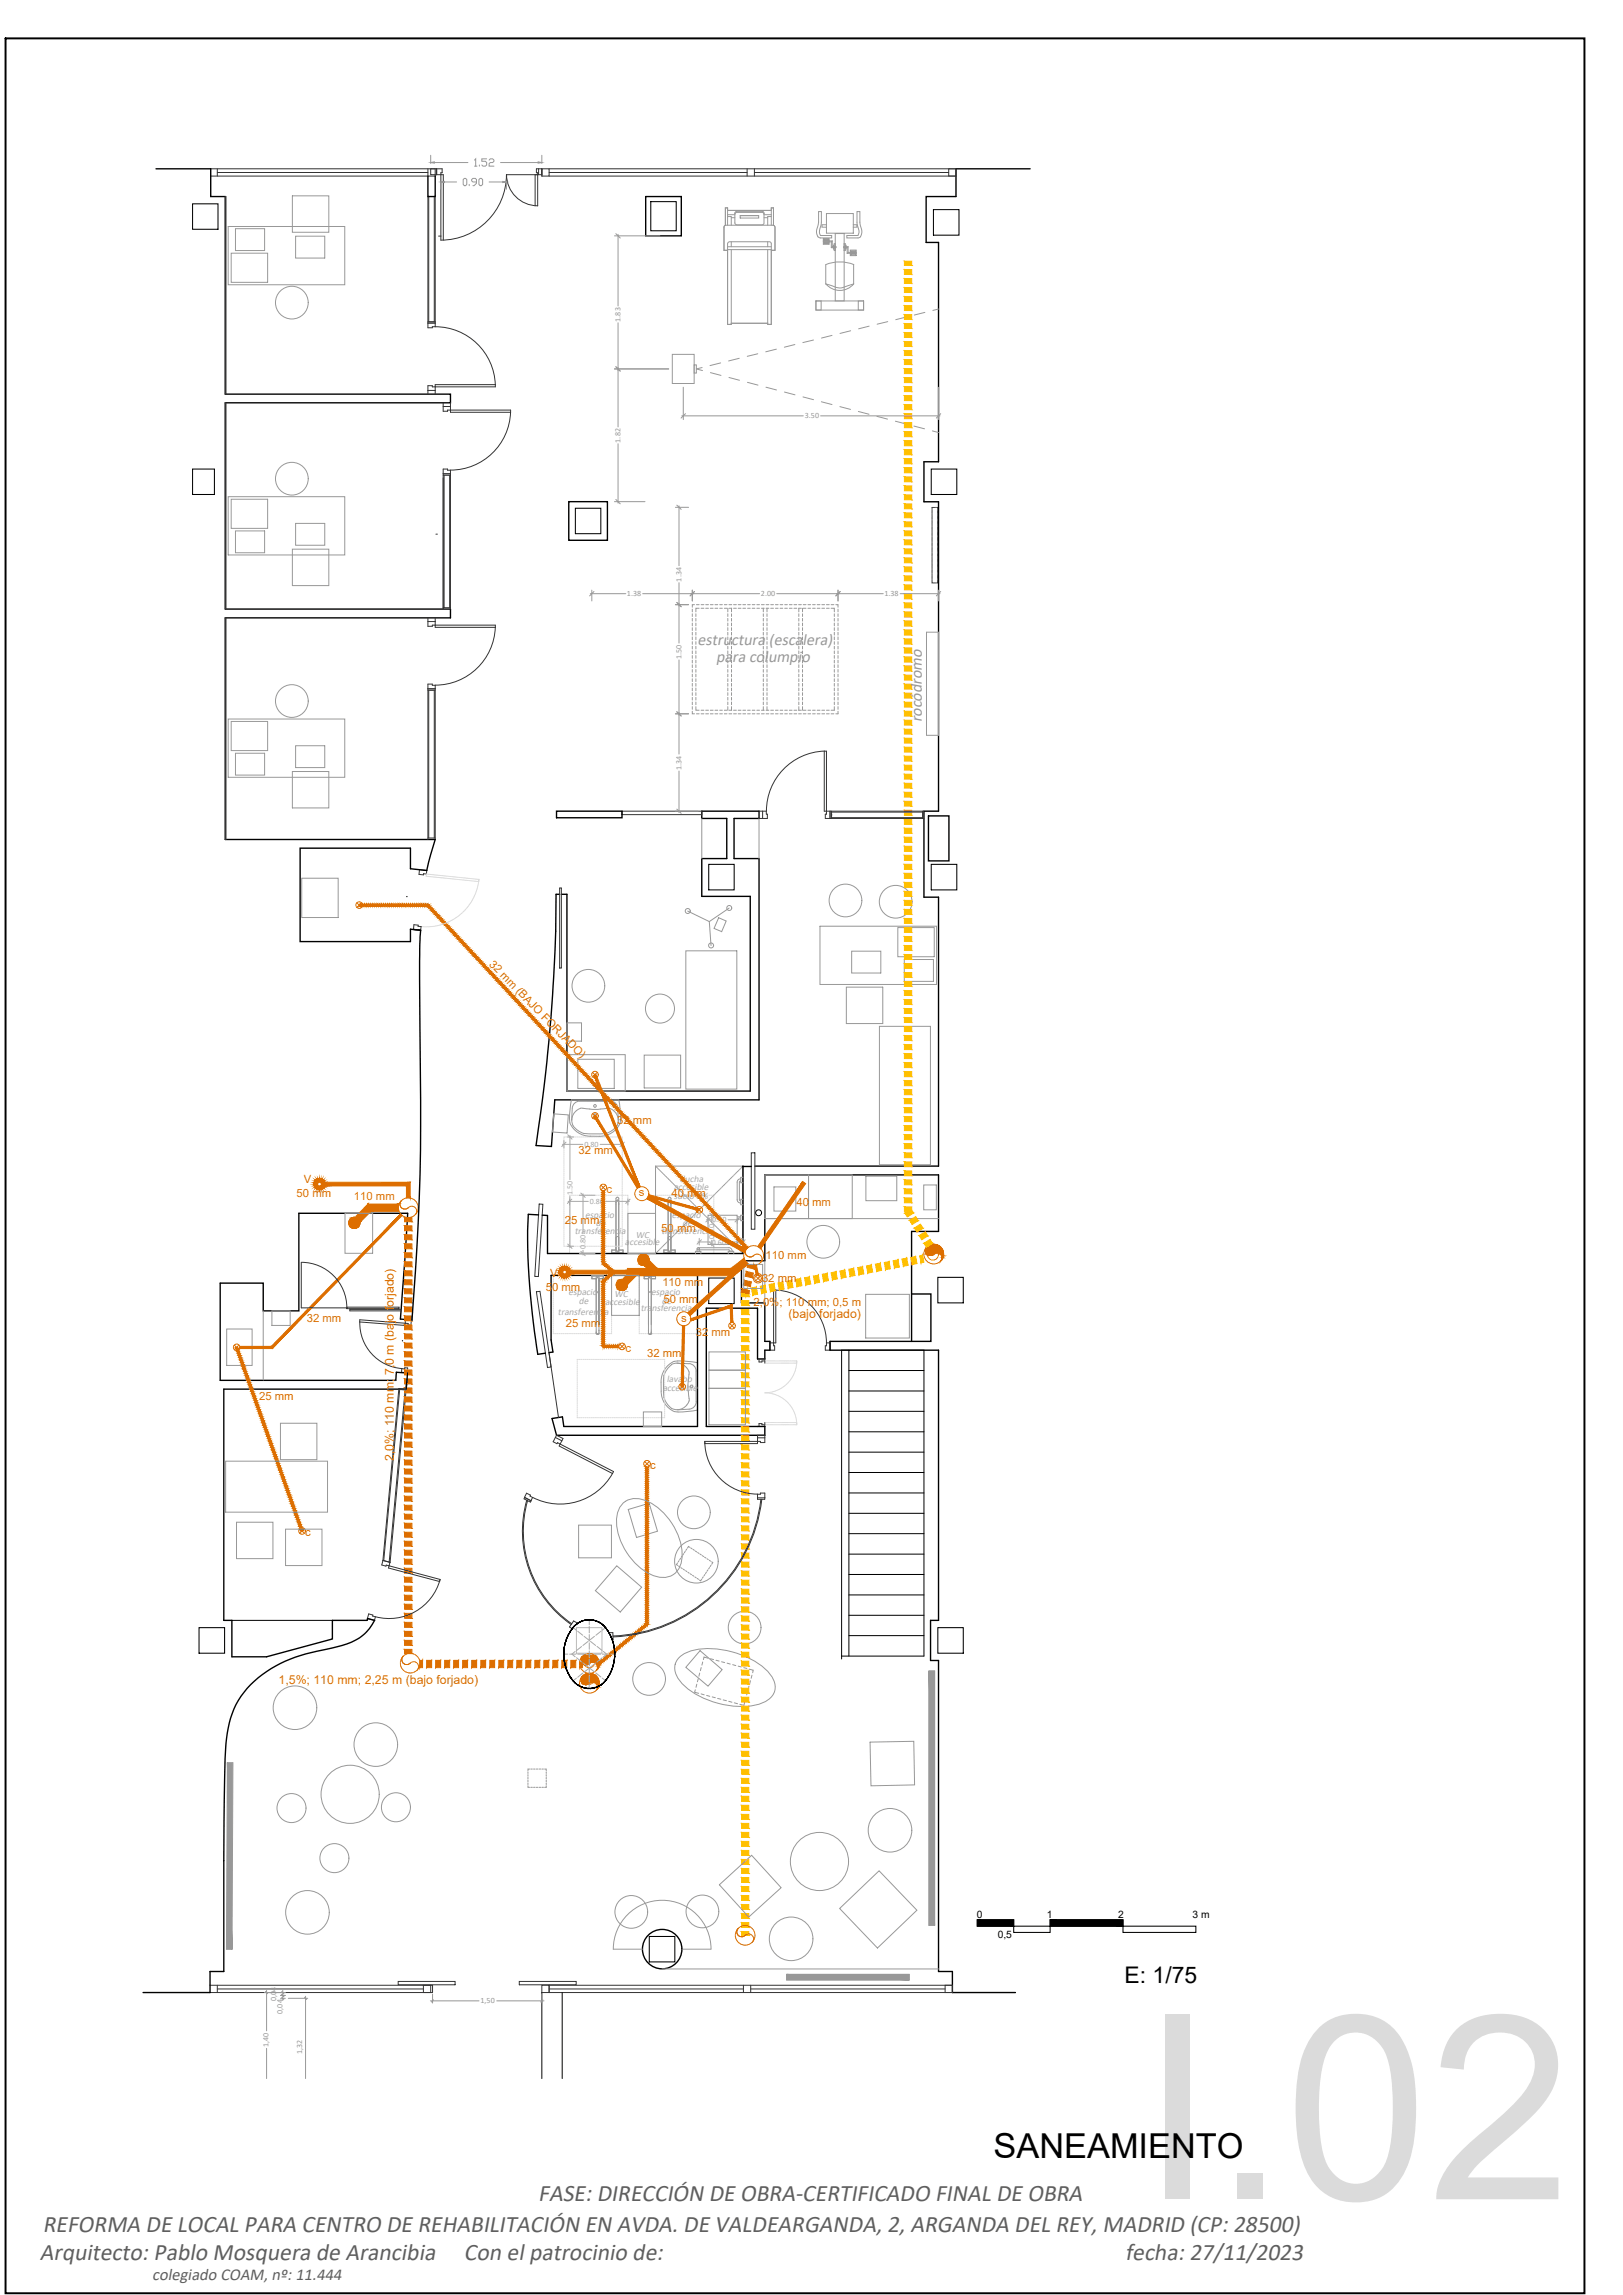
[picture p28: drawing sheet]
<svg xmlns="http://www.w3.org/2000/svg" width="297mm" height="420mm" viewBox="0 0 297 420" stroke-linecap="round" stroke-linejoin="round" font-family="sans-serif">
<defs><g id="words">
<text font-size="47.2" fill="#dbdbdb" x="208.9" y="402.6">I.02</text>
<text font-size="6.3" x="181.8" y="395.1">SANEAMIENTO</text>
<g font-size="4.4" fill="#5e5e5e">
<text x="98.5" y="402.9">FASE: DIRECCIÓN DE OBRA-CERTIFICADO FINAL DE OBRA</text>
<text x="7.3" y="413.7">Arquitecto: Pablo Mosquera de Arancibia</text>
<text x="7.8" y="408.6">REFORMA DE LOCAL PARA CENTRO DE REHABILITACIÓN EN AVDA. DE VALDEARGANDA, 2, ARGANDA DEL REY, MADRID (CP: 28500)</text>
<text x="84.9" y="413.7">Con el patrocinio de:</text>
<text x="205.9" y="413.7">fecha: 27/11/2023</text>
</g>
<text font-size="4.2" x="205.8" y="363">E: 1/75</text>
<text font-size="3.1" fill="#5e5e5e" x="27.8" y="417.5">colegiado COAM, nº: 11.444</text>
<g font-size="3" fill="#989898">
<text x="127.7" y="118.1">estructura (escalera)</text>
<text x="131" y="121.2">para columpio</text>
<text x="168.7" y="132.3" transform="rotate(-90 168.7 132.3)">rocódromo</text>
</g>
<g font-size="2.3" fill="#dd6e00">
<text x="144.3" y="241.3">(bajo forjado)</text>
<text x="72.1" y="267.5" transform="rotate(-90 72.1 267.5)">2,0%; 110 mm; 7,0 m (bajo forjado)</text>
<text x="51" y="308.3">1,5%; 110 mm; 2,25 m (bajo forjado)</text>
</g>
<g font-size="2.1" fill="#dd6e00">
<text x="89.4" y="176.6" transform="rotate(46 89.4 176.6)">32 mm (BAJO FORJADO)</text>
<text x="113" y="205.7">32 mm</text>
<text x="105.9" y="211.2">32 mm</text>
<text x="54.3" y="219.1">50 mm</text>
<text x="55.6" y="216.6">V</text>
<text x="64.8" y="219.7">110 mm</text>
<text x="111" y="218.4">c</text>
<text x="116.9" y="219">s</text>
<text x="122.9" y="219.2">40 mm</text>
<text x="145.8" y="220.8">40 mm</text>
<text x="103.4" y="224.1">25 mm</text>
<text x="121" y="225.6">50 mm</text>
<text x="100.7" y="233.7">V</text>
<text x="140.1" y="230.5">110 mm</text>
<text x="99.9" y="236.3">50 mm</text>
<text x="121.2" y="235.5">110 mm</text>
<text x="121.4" y="238.5">50 mm</text>
<text x="137.9" y="239.1">2,0%; 110 mm; 0,5 m</text>
<text x="139.5" y="234.7">32 mm</text>
<text x="56.2" y="242.1">32 mm</text>
<text x="103.5" y="242.9">25 mm</text>
<text x="124.7" y="241.9">s</text>
<text x="127.3" y="244.5">32 mm</text>
<text x="114.4" y="247.5">c</text>
<text x="118.4" y="248.4">32 mm</text>
<text x="47.4" y="256.2">25 mm</text>
<text x="119" y="269">c</text>
<text x="55.9" y="281.3">c</text>
</g>
<g font-size="1.9">
<text x="178.8" y="351.1">0</text>
<text x="191.6" y="351.1">1</text>
<text x="204.6" y="351.1">2</text>
<text x="218.3" y="351.1">3 m</text>
<text x="182.6" y="354.8">0,5</text>
</g>
<g font-size="1.8" fill="#a8a8a8">
<text x="123.3" y="217.8">accesible</text>
<text x="123.3" y="219.6">suelo 2%</text>
<text x="124.4" y="216.3">ducha</text>
<text x="105.2" y="225.8">transferencia</text>
<text x="107.1" y="223">espacio</text>
<text x="109" y="224.5">de</text>
<text x="114.4" y="227.8">accesible</text>
<text x="116.4" y="226.6">WC</text>
<text x="121.1" y="225.8">transferencia</text>
<text x="123" y="223">espacio</text>
<text x="124.9" y="224.5">de</text>
<text x="104" y="237.2">espacio</text>
<text x="105.9" y="238.7">de</text>
<text x="110.7" y="239">accesible</text>
<text x="112.4" y="237.5">WC</text>
<text x="119.2" y="237.2">espacio</text>
<text x="121.1" y="238.7">de</text>
<text x="102.1" y="240.7">transferencia</text>
<text x="117.3" y="240">transferencia</text>
<text x="121.3" y="254.7">accesible</text>
<text x="122" y="253">lavabo</text>
</g>
<g font-size="1.5" fill="#989898">
<text x="113.6" y="58.9" transform="rotate(-90 113.6 58.9)">1.83</text>
<text x="147.3" y="76.6">3.50</text>
<text x="113.6" y="81" transform="rotate(-90 113.6 81)">1.82</text>
<text x="124.7" y="106.5" transform="rotate(-90 124.7 106.5)">1.34</text>
<text x="114.7" y="109.2">1.38</text>
<text x="139.3" y="109.2">2.00</text>
<text x="161.9" y="109.2">1.38</text>
<text x="124.7" y="120.6" transform="rotate(-90 124.7 120.6)">1.50</text>
<text x="124.7" y="140.9" transform="rotate(-90 124.7 140.9)">1.34</text>
<text x="50.5" y="366.4" transform="rotate(-90 50.5 366.4)">0,04</text>
<text x="51.7" y="368.6" transform="rotate(-90 51.7 368.6)">0,04</text>
<text x="87.9" y="366.7">1,50</text>
<text x="49.1" y="374.7" transform="rotate(-90 49.1 374.7)">1,40</text>
<text x="55.3" y="376" transform="rotate(-90 55.3 376)">1,32</text>
</g>
<g font-size="1.5" fill="#a8a8a8">
<text x="107" y="210">0.80</text>
<text x="104.8" y="218.8" transform="rotate(-90 104.8 218.8)">1.50</text>
<text x="107.9" y="220.4">0.80</text>
<text x="130.3" y="227.8">0.60</text>
<text x="130.3" y="223.8">0.40</text>
<text x="130.7" y="226.8" transform="rotate(-90 130.7 226.8)">0.40</text>
<text x="107.1" y="228.6" transform="rotate(-90 107.1 228.6)">0.80</text>
</g>
</g></defs>
<!-- layer: Mobiliario -->
<g fill="none" stroke="#989898" stroke-width=".18">
<path d="M53.5 35.9h6.7v6.6h-6.7zM78.8 28.4v1.5M79.5 29.8h6.1M80.7 33.3v1.3M81.3 33.3h2.3M84.8 32.9l.2-.2h.2l.2 .2v.9l-.2 .2h-.2l-.2-.2zM85.9 33.8v.2M86.8 29.3l.3-.2v1.3M86.8 30.4h.5M87.2 33.3h-.6l-.3-.2v-.2l.3-.2h.4l.2 .2v.6l-.4 .5h-.2M87.7 32.9l.2-.2 .4 .2v.9l-.2 .2h-.2l-.2-.2zM87.7 30.2v.2"/>
<path d="M89.1 29.1h-.9v.4h.6l.3 .3v.4l-.3 .2h-.4l-.2-.2M89.5 29.3l.2-.2h.5l.2 .2v.2l-.2 .3h-.5l-.2 .2v.4h.9M89.5 33.3h2.5M91.6 29.8h6.9M92.7 33.3v1.3M99.2 28.4v1.5M132.8 38.1h.4v.4h8v-.4h.4v3.2l.2 .3v4.2h-.6v13.6h-.7v-.2h-6.7v.2h-.6v-13.6h-.7v-4.2l.3-.3zM133.2 39.6h.6v1.6M133.2 38.5h8M133.2 39.3h1.3M133.8 39.9h.7M134.5 39.2l.3-.3h4.7l.3 .3"/>
<path d="M134.6 38.8l.2-.1 4.9 .1 .1 .2v2l-.4 .2-4.6-.1-.3-.3v-1.8zM135.5 39.5h3.4v.4h-3.4zM135.5 39.5h3.4M139.8 39.3h1.4M139.8 39.9h.7M141.2 39.6h-.7v1.6M149.8 38.7h.5a6 6 0 0 1-.2 3.2l-.1 .6 .2 .6h2v.5h-2a1.27 1.27 0 0 1-.6-1.9l.2-1zM151.3 39.1h4.9v3.6h-4.9zM156.8 38.7h.6v2.2a2.87 2.87 0 0 1 .2 2.3l-.2 .3-.4 .1h-2v-.5h2l.2-.6-.1-.6a6 6 0 0 1-.3-3.2zM41.8 41.5h21.3v10.6h-21.3zM42.3 46.4h6.7v5.3h-6.7zM43.1 41.9h5.3v4h-5.3z"/>
<path d="M54.1 43.2h5.3v4h-5.3zM112.5 43.2h8.3M113.1 42.9v13.1M113.1 59.1v19.1M133.2 45.8h-.7v-4.2l.3-.4 8.8 .1 .2 .3v4.2h-.6M133.2 41.2v-3.1h-.4v3.2M133.2 45.2h8M133.2 45.7h8M133.8 44.3v.9M133.8 45.7v13.7h-.6M133.8 59.2h6.7M140.5 45.7v13.7h.7v-14.8l-.4-.3h-7.3l-.3 .2v14.9"/>
<path d="M140.5 44.3v.9M141.2 41.2v-3.1h.4v3.2M149.3 55.1h8.8v1.7h-8.8zM149.3 55.1h1v1.7h-1zM150.7 43.7h1v1h-1zM150.7 44.3h1.4M150.7 44.1h1.6M150.8 43.8h.9v.2h-.9zM150.8 44.4h.9v.2h-.9zM151.1 48.4a6.9 6.9 0 0 1 5.2 0l-.1 3.6-1.2 .4a2.52 2.52 0 0 1-2.6 0l-1.3-.4zM151.2 52a3.3 3.3 0 0 0 5.1 0M151.3 41.1h-.9v.5h.9"/>
<path d="M152.1 44.3v1M152.3 45.2h.6v.1h-.8M152.3 44.1l-.2 .2M152.3 45.2l-.2 .1M152.3 44.1v1.1M152.5 45.1h.4M152.5 45.4h.4M152.7 44.6h.2v1.3h-.2zM152.7 44.9h-.2v.7h.2M152.9 45.3h.1M152.9 45.2h.1M152.9 42.8h1.6v12.3h-1.6z"/>
<path d="M154.5 44.6h.2v1.3h-.2zM154.5 45.1h.3M154.5 45.4h.3M154.7 44.9h.1v.7h-.1M155 46.4h1.7M155 45.3v1.1M155.2 45.2h-.8v.1h.6M155.2 46.2l-.2 .2M155.2 45.2l-.2 .1M155.2 46.2h1.5M155.2 45.2v1M155.6 45.8h1.1v1h-1.1z"/>
<path d="M155.7 46.5h.9v.2h-.9zM155.7 45.9h.9v.2h-.9zM156.2 41.1h.6v.5h-.6M157.1 55.1h1v1.7h-1zM159.1 59.7l-2 .5M162.5 58.9l-2 .5M165.9 58l-2 .5M169.3 57.2l-2 .5M171.8 56.6l-1.1 .2M112.5 67.5h9.9M123 64.9h4v5.3h-4zM124.8 76.1h22.2"/>
<path d="M125.1 70.9v5.9M127 66.8h.4v1.5h-.4zM128.5 67.3l-1.1 .2 1.2 .3M130 68.2l2 .5M131.9 66.4l-2 .5M133.4 69.1l1.9 .5M135.3 65.6l-2 .5M136.8 70l1.9 .5M138.7 64.8l-1.9 .4M140.2 70.9l1.9 .5M142.1 63.9l-2 .5M143.6 71.8l1.9 .5"/>
<path d="M145.5 63.1l-1.9 .5M147 72.7l1.9 .5M148.9 62.3l-2 .4M150.2 76.1h21.8M150.3 73.6l2 .5M152.3 61.4l-2 .5M153.7 74.4l2 .6M155.7 60.6l-2 .4M157.1 75.3l1.9 .5M160.5 76.2l1.9 .5M163.9 77.1l1.9 .5M167.3 78l1.9 .5"/>
<path d="M170.6 78.9l1.2 .3M171.8 70.9v5.9M41.8 90.9h21.3v10.7h-21.3zM42.3 91.4h6.7v5.3h-6.7zM43.1 97.2h5.3v4h-5.3zM54.1 95.8h5.3v4h-5.3zM112.5 91.8h5.5M113.1 81.2v10.9M123.6 92.9h2.4M124.3 92.6v11M53.5 100.5h6.7v6.7h-6.7zM108 108.7h6.5"/>
<path d="M108.3 108v2M117.6 108.7h21.4M123.6 110.7h2.4M124.3 106.7v11M126.7 108v2M126.7 111.5v.5M126.7 112.4v.5M126.7 113.2v.5M126.7 114.1v.5M126.7 114.9v.5M126.7 115.8v.5M126.7 116.6v.5"/>
<path d="M126.7 117.5v.5M126.7 118.3v.5M126.7 119.2v.5M127.1 110.7h-.4v.5M127.4 112.4v.5M127.4 113.2v.5M127.4 114.1v.5M127.4 114.9v.5M127.4 115.8v.5M127.4 116.6v.5M127.4 117.5v.5M127.4 118.3v.5"/>
<path d="M127.4 119.2v.5M127.5 110.7h.5M128 111.4h-.6v.6M128.3 110.7h.5M128.3 111.4h.5M129.2 110.7h.5M129.2 111.4h.5M130 110.7h.5M130 111.4h.5M130.9 110.7h.5M130.9 111.4h.5M131.7 110.7h.5"/>
<path d="M131.7 111.4h.5M132.6 110.7h.5M132.6 111.4h.5M133.2 111.4v.6M133.2 112.4v.5M133.2 113.2v.5M133.2 114.1v.5M133.2 114.9v.5M133.2 115.8v.5M133.2 116.6v.5M133.2 117.5v.5M133.2 118.3v.5"/>
<path d="M133.2 119.2v.5M133.4 110.7h.5M133.4 111.4h.5M133.9 111.4v.6M133.9 112.4v.5M133.9 113.2v.5M133.9 114.1v.5M133.9 114.9v.5M133.9 115.8v.5M133.9 116.6v.5M133.9 117.5v.5M133.9 118.3v.5"/>
<path d="M133.9 119.2v.5M134.3 110.7h.5M134.3 111.4h.5M135.1 110.7h.5M135.1 111.4h.5M136 110.7h.5M136 111.4h.5M136.8 110.7h.5M136.8 111.4h.5M137.7 110.7h.5M137.7 111.4h.5M138.5 110.7h.5"/>
<path d="M138.5 111.4h.5M139.4 110.7h.5M139.4 111.4h.5M139.7 111.4v.6M139.7 112.4v.5M139.7 113.2v.5M139.7 114.1v.5M139.7 114.9v.5M139.7 115.8v.5M139.7 116.6v.5M139.7 117.5v.5M139.7 118.3v.5"/>
<path d="M139.7 119.2v.5M140.2 110.7h.5M140.2 111.4h.5M140.4 111.4v.6M140.4 112.4v.5M140.4 113.2v.5M140.4 114.1v.5M140.4 114.9v.5M140.4 115.8v.5M140.4 116.6v.5M140.4 117.5v.5M140.4 118.3v.5"/>
<path d="M140.4 119.2v.5M141.1 110.7h.5M141.1 111.4h.5M141.9 110.7h.5M141.9 111.4h.5M142.2 108.7h19.4M142.8 110.7h.5M142.8 111.4h.5M143.6 110.7h.5M143.6 111.4h.5M144.5 110.7h.5M144.5 111.4h.5"/>
<path d="M145.3 110.7h.5M145.3 111.4h.5M146.2 110.7h.5M146.2 111.4h.5M146.2 111.4v.6M146.2 112.4v.5M146.2 113.2v.5M146.2 114.1v.5M146.2 114.9v.5M146.2 115.8v.5M146.2 116.6v.5M146.2 117.5v.5"/>
<path d="M146.2 118.3v.5M146.2 119.2v.5M146.9 111.4v.6M146.9 112.4v.5M146.9 113.2v.5M146.9 114.1v.5M146.9 114.9v.5M146.9 115.8v.5M146.9 116.6v.5M146.9 117.5v.5M146.9 118.3v.5M146.9 119.2v.5"/>
<path d="M147 110.7h.5M147 111.4h.5M147.9 110.7h.5M147.9 111.4h.5M148.7 110.7h.5M148.7 111.4h.5M149.6 110.7h.5M149.6 111.4h.5M150.4 110.7h.5M150.4 111.4h.5M151.3 110.7h.5M151.3 111.4h.5"/>
<path d="M152.1 111.4h.6v.6M152.1 110.7h.5M152.7 112.4v.5M152.7 113.2v.5M152.7 114.1v.5M152.7 114.9v.5M152.7 115.8v.5M152.7 116.6v.5M152.7 117.5v.5M152.7 118.3v.5M152.7 119.2v.5M153 110.7h.4v.5"/>
<path d="M153.4 108v2M153.4 111.5v.5M153.4 112.4v.5M153.4 113.2v.5M153.4 114.1v.5M153.4 114.9v.5M153.4 115.8v.5M153.4 116.6v.5M153.4 117.5v.5M153.4 118.3v.5M153.4 119.2v.5M164.7 108.7h7.3"/>
<path d="M169.6 115.7h2.2v18.9h-2.2zM171.8 108v2M41.8 131.6h21.3v10.7h-21.3zM42.3 132.1h6.7v5.3h-6.7zM43.1 137.9h5.3v4h-5.3zM54.1 136.5h5.3v4h-5.3zM123.6 130.7h2.4M124.3 120.8v17.2M126.7 130.2v.5h.4M126.7 120v.5M126.7 120.9v.5M126.7 121.7v.5"/>
<path d="M126.7 122.6v.5M126.7 123.4v.5M126.7 124.3v.5M126.7 125.1v.5M126.7 126v.5M126.7 126.8v.5M126.7 127.7v.5M126.7 128.5v.5M126.7 129.4v.5M127.4 129.4v.6h.6M127.4 120v.5M127.4 120.9v.5"/>
<path d="M127.4 121.7v.5M127.4 122.6v.5M127.4 123.4v.5M127.4 124.3v.5M127.4 125.1v.5M127.4 126v.5M127.4 126.8v.5M127.4 127.7v.5M127.4 128.5v.5M127.5 130.7h.5M128.3 130.7h.5M128.3 130h.5"/>
<path d="M129.2 130.7h.5M129.2 130h.5M130 130.7h.5M130 130h.5M130.9 130.7h.5M130.9 130h.5M131.7 130.7h.5M131.7 130h.5M132.6 130.7h.5M132.6 130h.5M133.2 120v.5M133.2 120.9v.5"/>
<path d="M133.2 121.7v.5M133.2 122.6v.5M133.2 123.4v.5M133.2 124.3v.5M133.2 125.1v.5M133.2 126v.5M133.2 126.8v.5M133.2 127.7v.5M133.2 128.5v.5M133.2 129.4v.6M133.4 130.7h.5M133.4 130h.5"/>
<path d="M133.9 120v.5M133.9 120.9v.5M133.9 121.7v.5M133.9 122.6v.5M133.9 123.4v.5M133.9 124.3v.5M133.9 125.1v.5M133.9 126v.5M133.9 126.8v.5M133.9 127.7v.5M133.9 128.5v.5M133.9 129.4v.6"/>
<path d="M134.3 130.7h.5M134.3 130h.5M135.1 130.7h.5M135.1 130h.5M136 130.7h.5M136 130h.5M136.8 130.7h.5M136.8 130h.5M137.7 130.7h.5M137.7 130h.5M138.5 130.7h.5M138.5 130h.5"/>
<path d="M139.4 130.7h.5M139.4 130h.5M139.7 120v.5M139.7 120.9v.5M139.7 121.7v.5M139.7 122.6v.5M139.7 123.4v.5M139.7 124.3v.5M139.7 125.1v.5M139.7 126v.5M139.7 126.8v.5M139.7 127.7v.5"/>
<path d="M139.7 128.5v.5M139.7 129.4v.6M140.2 130.7h.5M140.2 130h.5M140.4 120v.5M140.4 120.9v.5M140.4 121.7v.5M140.4 122.6v.5M140.4 123.4v.5M140.4 124.3v.5M140.4 125.1v.5M140.4 126v.5"/>
<path d="M140.4 126.8v.5M140.4 127.7v.5M140.4 128.5v.5M140.4 129.4v.6M141.1 130.7h.5M141.1 130h.5M141.9 130.7h.5M141.9 130h.5M142.8 130.7h.5M142.8 130h.5M143.6 130.7h.5M143.6 130h.5"/>
<path d="M144.5 130.7h.5M144.5 130h.5M145.3 130.7h.5M145.3 130h.5M146.2 130.7h.5M146.2 130h.5M146.2 120v.5M146.2 120.9v.5M146.2 121.7v.5M146.2 122.6v.5M146.2 123.4v.5M146.2 124.3v.5"/>
<path d="M146.2 125.1v.5M146.2 126v.5M146.2 126.8v.5M146.2 127.7v.5M146.2 128.5v.5M146.2 129.4v.6M146.9 120v.5M146.9 120.9v.5M146.9 121.7v.5M146.9 122.6v.5M146.9 123.4v.5M146.9 124.3v.5"/>
<path d="M146.9 125.1v.5M146.9 126v.5M146.9 126.8v.5M146.9 127.7v.5M146.9 128.5v.5M146.9 129.4v.6M147 130.7h.5M147 130h.5M147.9 130.7h.5M147.9 130h.5M148.7 130.7h.5M148.7 130h.5"/>
<path d="M149.6 130.7h.5M149.6 130h.5M150.4 130.7h.5M150.4 130h.5M151.3 130.7h.5M151.3 130h.5M152.1 130.7h.5M152.7 120v.5M152.7 120.9v.5M152.7 121.7v.5M152.7 122.6v.5M152.7 123.4v.5"/>
<path d="M152.7 124.3v.5M152.7 125.1v.5M152.7 126v.5M152.7 126.8v.5M152.7 127.7v.5M152.7 128.5v.5M152.7 129.4v.6h-.6M153.4 120v.5M153.4 120.9v.5M153.4 121.7v.5M153.4 122.6v.5M153.4 123.4v.5"/>
<path d="M153.4 124.3v.5M153.4 125.1v.5M153.4 126v.5M153.4 126.8v.5M153.4 127.7v.5M153.4 128.5v.5M153.4 129.4v.5M153.4 130.2v.5h-.4M53.5 141.2h6.7v6.7h-6.7zM123.6 148.5h4.2M124.3 141.2v7.6M128.4 149.8v7.4"/>
<path d="M138.9 149.8v7.4M55.2 160.8h6.7v7.2h-6.7zM125.5 174.1h9.4v25.3h-9.4zM125.9 166.8l3.9 1.9 .3 4.4M131.5 168l1.4 .6-.8 2-1.4-.6zM133.5 166.2l-3.7 2.5M150.1 169.6h21.3v10.6h-21.3zM155.9 174.1h5.3v4h-5.3zM164.3 169.8h6.7v5.4h-6.7zM165.5 175.7h5.3v4h-5.3zM103.8 193.1h10.6v6.6h-10.6zM103.8 187.3h2.6v3.3h-2.6z"/>
<path d="M105.7 193.9h6.7v5.4h-6.7zM117.9 193.2h6.7v6h-6.7zM154.9 180.7h6.7v6.7h-6.7zM161 187.9h9.3v25.3h-9.3zM101.3 203.9l2.7 .2-.2 3.3-2.7-.2zM104.3 205.6a4 4 0 0 0 3.7 2.4 5.7 5.7 0 0 0 4.2-.8l1-1 .3-.6M104.6 201.3l-.1 .6a11.6 11.6 0 0 0-.2 3.7M104.6 201.4l8.7-.1 .1 .6a11.9 11.9 0 0 1 .1 3.7M104.7 205l.2 1.1M104.7 202.9l-.1 2.1M104.9 206.1a3.8 3.8 0 0 0 3.7 1.5l2.3-.1M106.3 202.9h.4"/>
<path d="M106.3 202.9a2.38 2.38 0 0 0-1.6 2.1M106.7 202.9l1.2 .1M107.9 203h2M109.9 203h.3a2.16 2.16 0 0 1 2.1 .3M111.7 201.6h-5.6a1.37 1.37 0 0 0-1.4 1.3M111.7 201.6a1.37 1.37 0 0 1 1.4 1.3M112.3 203.4l.7 .9 .2 .7M112.7 220v.5M112.7 220v.2M112.8 219.9l-.1 .1M112.8 219.3l.1-.1a.25 .25 0 0 1 .2 0 .25 .25 0 0 1 .1 .3l.1 9.6-.3 .3-.3-.3zM112.8 219.8h.1"/>
<path d="M112.9 219.7h.1M113.1 219.7h.1M113.1 202.9l.1 2.1M113.2 205a2.14 2.14 0 0 1-1.4 2.1l-.9 .4M113.2 219.8v.2M113.2 220v.5v-.2M120 213.5h16v16h-16zM120 213.5l.1 .1M120.1 213.7h.1M120.3 213.8l.1 .1M120.5 214v.1M120.6 214.1l.1 .1"/>
<path d="M120.8 214.3l.1 .1M120.9 214.4l.1 .1M121.1 214.6l.1 .1M121.3 214.8h.1M121.4 214.9l.1 .1M121.6 215.1v.1M121.7 215.2l.1 .1M121.9 215.4l.1 .1M122 215.6h.1M122.2 215.7l.1 .1M122.3 220v.5v-.2M122.3 219.3l.4-.1 .1 .2v9.7l-.3 .3-.2-.3z"/>
<path d="M122.3 219.8v.2M122.4 215.9v.1M122.5 216l.1 .1M122.6 219.7h-.2M122.6 219.7h.1M122.7 219.8h.1M122.7 216.2l.1 .1M122.8 219.9v.1M122.8 220v.5M122.8 220v.2M122.9 216.4h.1M123 216.5l.1 .1"/>
<path d="M123.2 216.7h.1M123.3 216.8l.1 .1M123.5 217l.1 .1M123.6 217.1l.1 .1M123.8 217.3l.1 .1M124 217.5v.1M124.1 217.6l.1 .1M124.3 217.8l.1 .1M124.4 218h.1M124.6 218.1l.1 .1M124.8 218.3h.1M124.9 218.4l.1 .1"/>
<path d="M125.1 218.6l.1 .1M125.2 218.7l.1 .1M125.4 218.9l.1 .1M125.6 219.1h.1M125.7 219.2l.1 .1M125.9 219.4v.1M126 219.5l.1 .1M126.2 219.7l.1 .1M126.3 219.9h.1M129.6 219.9h-.1M129.8 219.7l-.1 .1M129.9 219.5v.1"/>
<path d="M130.1 219.4l-.1 .1M130.2 219.2v.1M130.4 219.1h-.1M130.6 218.9l-.1 .1M130.7 218.7l-.1 .1M130.9 218.6l-.1 .1M131 218.4v.1M131.2 218.3h-.1M131.4 218.1l-.1 .1M131.5 218h-.1M131.7 217.8l-.1 .1M131.8 217.6v.1"/>
<path d="M132 217.5l-.1 .1M132.2 217.3l-.1 .1M132.3 217.1l-.1 .1M132.5 217l-.1 .1M132.6 216.8l-.1 .1M132.8 216.7h-.1M132.9 216.5v.1M133.1 216.4h-.1M133.3 216.2l-.1 .1M133.4 216l-.1 .1M133.6 215.9l-.1 .1M133.8 215.7l-.1 .1"/>
<path d="M133.9 215.6h-.1M134.1 215.4l-.1 .1M134.2 215.2v.1M134.4 215.1l-.1 .1M134.5 214.9v.1M134.7 214.8h-.1M134.9 214.6l-.1 .1M134.9 219.6a.6 .6 0 0 0 .6 .6M135 214.4l-.1 .1M135.2 214.3l-.1 .1M135.3 219.6l.3 .3M135.3 214.1v.1"/>
<path d="M135.5 214l-.1 .1M135.6 215.8h-.1a.6 .6 0 0 0-.6 .6v3.2M135.6 216.2l-.3 .2v3.2M135.7 213.8l-.1 .1M135.8 213.7h-.1M136 215.5h-.4v1h.4M136 219.6h-.4v1h.4M136 213.5l-.1 .1M140 215.1h8v8h-8zM141.6 217.3h4v4.4h-4zM148 215.1h8v8h-8zM158.5 215.3h5.6v4.5h-5.6z"/>
<path d="M169.1 216.9h2.3v4.6h-2.3zM48.2 240v12.6M49.8 240h3.3v2.7h-3.3zM63.1 222.1h5.1v7.3h-5.1zM108.3 233.6h2.1v.5M108.3 233.6v.5h.8M108.3 233.5h2.1M109.1 236.3l.3 .3 .2-.3M109.1 234.1l.3-.3 .2 .3h.8M109.6 236.3v-2.5l-.2-.2-.3 .2v10.2M111.9 233.5h5.1v7.3h-5.1zM112 229.5h2"/>
<path d="M112.7 226.6l.3-.2 .3 .2M112.7 228.9h-.7v.5M112.7 228.9l.3 .2 .2-.2h.8M114 228.9v.5h-2M114.9 222.1h5.1v7.4h-5.1zM117.9 233.5h2.1M117.9 234.1h.8l.2-.3 .3 .3M118.7 236.3l.2 .3 .3-.3M118.7 236.3v-2.5l.2-.2 .3 .2v10.2M120 233.6h-2.1v.5M120 233.6v.5h-.8M120.1 229.4l-.1 .1"/>
<path d="M120.2 229.2l-.1 .1M120.4 229.1l-.1 .1M120.5 228.9v.1M120.7 228.8l-.1 .1M120.9 228.6l-.1 .1M121 228.5h-.1M121.2 228.3l-.1 .1M121.3 228.1v.1M121.5 228.9v.5h2.1M121.5 229.5h2.1M121.5 228.9h.8l.2 .2 .3-.2M121.5 228h-.1"/>
<path d="M121.6 227.8v.1M121.8 227.6l-.1 .1M122 227.5l-.1 .1M122.1 227.3l-.1 .1M122.3 226.6l.2-.2 .3 .2M122.3 227.2h-.1M122.4 227v.1M122.6 226.9h-.1M122.8 226.7l-.1 .1M122.8 228.9h.8v.5M122.9 226.5v.1M123.1 226.4l-.1 .1"/>
<path d="M123.3 226.2l-.1 .1M123.4 226.1h-.1M123.6 225.9l-.1 .1M123.7 225.7l-.1 .1M123.9 225.6l-.1 .1M124 225.4v.1M124.2 225.3h-.1M124.4 225.1l-.1 .1M124.5 224.9l-.1 .1M124.7 224.8l-.1 .1M124.8 224.6v.1M125 224.5l-.1 .1"/>
<path d="M125.2 224.3l-.1 .1M125.3 224.2h-.1M125.5 224l-.1 .1M125.6 223.8v.1M125.8 223.7l-.1 .1M125.9 223.5v.1M126.1 223.4h-.1M126.3 223.2l-.1 .1M126.4 223l-.1 .1M126.5 220l.1 .1M126.6 222.9h-.1M126.7 220.2v.1"/>
<path d="M126.7 222.7v.1M126.8 220.3l.1 .1M126.9 222.6h-.1M127 220.5l.1 .1M127.1 222.4l-.1 .1M127.1 220.6l.1 .1M127.2 222.3h-.1M127.3 229.5v-.4h1v.4M127.3 220.8l.1 .1M127.4 222.1l-.1 .1M127.5 221h.1M127.6 221.9l-.1 .1"/>
<path d="M127.6 228.6v.5M127.6 221.1l.1 .1M127.7 221.8h-.1M127.8 221.3l.1 .1M127.8 228.4h5.6M127.9 221.6l-.1 .1M127.9 221.4l.1 .1M128 228.8h5.4l.2 .3M128 228.6v.5M128 221.4l-.1 .1M128.1 221.6l.1 .1M128.2 221.3l-.1 .1"/>
<path d="M128.2 221.8h.1M128.3 221.1l-.1 .1M128.4 221.9l.1 .1M128.5 221h-.1M128.6 222.1l.1 .1M128.7 220.8l-.1 .1M128.7 222.3h.1M128.8 220.6l-.1 .1M128.9 222.4l.1 .1M129 220.5l-.1 .1M129.1 222.6h.1M129.1 220.3v.1"/>
<path d="M129.2 222.7l.1 .1M129.3 220.2l-.1 .1M129.4 222.9h.1M129.5 220l-.1 .1M129.5 223l.1 .1M129.6 222.5h5.3v5.3h-5.3zM129.7 223.2l.1 .1M129.9 223.4h.1M130 223.5l.1 .1M130.2 223.7v.1M130.3 223.8l.1 .1M130.5 224l.1 .1"/>
<path d="M130.6 224.2h.1M130.8 224.3l.1 .1M131 224.5v.1M131.1 224.6l.1 .1M131.3 224.8l.1 .1M131.4 224.9l.1 .1M131.6 225.1l.1 .1M131.8 225.3h.1M131.9 225.4l.1 .1M132.1 225.6l.1 .1M132.2 225.7l.1 .1M132.4 225.9l.1 .1"/>
<path d="M132.5 226.1h.1M132.7 226.2l.1 .1M132.9 226.4v.1M133 226.5l.1 .1M133.2 226.7l.1 .1M133.3 229.5v-.4h1v.4M133.3 226.9h.1M133.4 228.4a.61 .61 0 0 1 .6 .7M133.5 227l.1 .1M133.7 227.2h.1M133.8 227.3l.1 .1M134 227.5l.1 .1"/>
<path d="M134.2 227.6v.1M134.3 227.8l.1 .1M134.5 228h.1M134.6 228.1l.1 .1M134.8 228.3l.1 .1M134.9 222.8h.7M134.9 223.2h.7M134.9 227.5h.7M134.9 227.1h.7M134.9 228.5h.1M135.1 228.6l.1 .1M135.3 228.8v.1"/>
<path d="M135.4 228.9l.1 .1M135.5 220.3h.1M135.6 229.1l.1 .1M135.7 229.2l.1 .1M135.9 229.4l.1 .1M136 222.5h-.4v1h.4M136 226.8h-.4v1h.4M136.1 231.5h3.5v4.4h-3.5zM140 223.1h31.8M140 230.8v7.7M158.4 237h8v8h-8zM41.5 243.3h4.6v6.7h-4.6z"/>
<path d="M109.1 244l.3 .3M109.1 244v.1M109.1 243.8v.2M109.2 244.2h.1M109.3 244.3h.1M109.4 244.3h.1M109.5 244.3h.1M109.6 242.5v-8.4v9.4M109.6 243.5v.5M109.6 244v.2M109.6 243.5v.2M109.6 244l-.2 .3"/>
<path d="M117.8 258.5h3.3v2.7h-3.3zM118.7 242.5v-8.4v9.4M118.7 244l.2 .3M118.7 243.5v.7M118.7 243.5v.2M118.8 244.3h.1M118.9 244.3h.1M119 244.3h.1M119.1 244.2h.1M119.2 244v.1M119.2 243.8v.2M119.2 244l-.3 .3"/>
<path d="M121 253v1.7M121 254.7a3.6 3.6 0 0 0 3.1 3.8M121.5 251.8v4.1M121.5 255.9l.4 .9 1 1.1M122.9 249.8a2.23 2.23 0 0 1 2.8 .6M122.9 257.8l1.1 .3M122.9 249.8l-1 1.1-.4 .9M124 249.6l2.1 .1M124 249.2a3.3 3.3 0 0 0-3 3.1v.7M124 249.2l3.7 .3M125.7 250.4a1.7 1.7 0 0 1 .3 1.8v.7M126 252.9l-.1 1.1 .2 2.5"/>
<path d="M126.1 249.6a1.37 1.37 0 0 1 1.3 1.4v5.6M126.1 256.5a2.38 2.38 0 0 1-2.1 1.6M127.4 256.6a1.37 1.37 0 0 1-1.3 1.4l-2.1 .1M127.7 249.5v8.6M127.7 258.2l-3.6 .3M129.8 254.2h6.6v6.6h-6.6zM129.8 250.8h6.6v3.4h-6.6zM129.8 247.5h6.6v3.3h-6.6zM41.3 267.5h18.6v9.3h-18.6zM43.3 278.7h6.7v6.6h-6.7zM51.3 260.6h6.7v6.6h-6.7zM52.3 280h6.6v6.6h-6.6z"/>
<path d="M105.9 279.2h6v6h-6zM113.9 275.3a3.8 3.8 0 0 1 4.3-.6 11.6 11.6 0 0 1 6.6 10.2 3.6 3.6 0 0 1-5.4 3.5 11.6 11.6 0 0 1-6.6-10.1 4.4 4.4 0 0 1 1.1-3zM115 276.4l3.8-1.2 1.5 5.1-3.8 1.2zM112.9 286.7l4.5 3.9-3.9 4.5-4.5-3.9zM124 286.1l-.2 .3 .2 .2M124.2 286.7l.2 .2M124.3 285.7l-.2 .3M124.6 285.3l-.2 .2M124.6 287l.3 .2M124.8 284.9l-.1 .2M125 287.3l.3 .1M125.1 284.4l-.1 .3"/>
<path d="M125.4 284l-.2 .3M125.5 287.5l.2 .2M125.7 283.6l-.2 .2M125.9 287.8l.2 .2M126.2 283.3l-.2-.2-.2 .3M126.3 288.1l.3 .2M126.4 283.4l.3 .1M126.7 288.4l.3 .2M126.8 283.7l.3 .1M127.2 288.7l.2 .2M127.3 284l.2 .1M127.6 289l.2 .1"/>
<path d="M127.7 284.2l.2 .2M128.1 284.5l.3 .2M128.4 289.1l-.2 .3-.2-.1M128.5 284.8l.3 .2M128.7 288.7l-.2 .2M128.9 285.1l.3 .1M129 288.2l-.2 .3M129.3 287.8l-.2 .3M129.4 285.4l.2 .1M129.6 287.4l-.2 .3M129.8 285.6l.2 .2M129.9 287l-.2 .2"/>
<path d="M130.1 286.6l-.1 .2M130.2 285.9l.3 .2-.2 .3M124.3 303.4a7.9 7.9 0 0 1 5.7-1.6 16.2 16.2 0 0 1 10.4 4.1 3.6 3.6 0 0 1 1.1 4.3 6 6 0 0 1-4.9 2.2 16.2 16.2 0 0 1-11.6-4 3.6 3.6 0 0 1-1.1-4.4zM127.3 309.4l-.2 .4 .8 .2M127.5 308.3l-.1 .6M127.8 307.3l-.2 .6M128.1 306.3l-.2 .6M128.1 302.2l4.1 3.5-2.6 3-4.1-3.5zM128.3 310.1l.6 .2M128.3 305.3l-.1 .6M128.6 304.3l-.1 .5M129.3 310.4l.6 .2"/>
<path d="M129.6 303.6l-.8-.2-.1 .4M130 303.7l.6 .1M130.3 310.7l.6 .1M131 304l.6 .1M131.3 310.9l.6 .2M132.1 304.2l.5 .2M132.4 311.2l.5 .2M133.1 304.5l.5 .2M133.4 311.5l.6 .1M134.1 304.8l.6 .1M134.4 311.7l.6 .2M135.1 305l.6 .2"/>
<path d="M136.1 305.3l.6 .2M136.3 311.7l-.2 .5-.7-.2M136.5 310.7l-.1 .6M136.8 309.7l-.1 .6M137.1 308.7l-.2 .6M137.1 305.6l.8 .2-.1 .4M137.4 307.7l-.2 .6M137.6 306.7l-.1 .6M159.2 318.9l8-.1 .2 8-8 .1zM170 305.9h1v46.6h-1zM96.6 326.9v.3h.3M96.6 324.4v.3"/>
<path d="M96.6 324.9v.3M96.6 325.4v.3M96.6 325.9v.3M96.6 326.4v.3M96.9 323.9h-.3v.3M97.1 323.9h.3M97.1 327.2h.3M97.6 323.9h.3M97.6 327.2h.3M98.1 323.9h.3M98.1 327.2h.3M98.7 323.9h.3"/>
<path d="M98.7 327.2h.3M99.2 323.9h.3M99.2 327.2h.3M99.7 323.9h.3v.3M100 324.4v.3M100 324.9v.3M100 325.4v.3M100 325.9v.3M100 326.4v.3M100 326.9v.3h-.3M117.6 356.8h-5.4a8.9 8.9 0 0 1 9-8.9 8.9 8.9 0 0 1 8.9 8.9h-5.3M131.7 345.1l5.9-5.4 5.4 5.9-6 5.4z"/>
<path d="M153.7 349.4l7.2-6.9 6.9 7.2-7.2 6.9zM48.4 364.8h3.8M48.8 364.4v7.4M48.8 375v5.5M51.4 365.3h.8M51.4 365.8h.8M51.8 364.4v.4M51.8 364.9v.8M51.8 365.8v.4M52.8 365.8h3.5M55.9 365.5v15M78.8 366.3h8.9"/>
<path d="M79.2 365.1v1.6M90.9 366.3h8.7M99.2 365.1v1.6M121.2 360.5h50.6M144 361.5h22.4v1h-22.4z"/>
<circle cx="53.4" cy="55.4" r="3"/>
<circle cx="53.4" cy="87.6" r="3"/>
<circle cx="53.4" cy="128.3" r="3"/>
<circle cx="125.9" cy="166.8" r=".46"/>
<circle cx="130.1" cy="173.1" r=".46"/>
<circle cx="133.5" cy="166.2" r=".46"/>
<circle cx="154.7" cy="164.9" r="3"/>
<circle cx="163.9" cy="165.1" r="3"/>
<circle cx="107.7" cy="180.5" r="3"/>
<circle cx="120.8" cy="184.6" r="2.66"/>
<circle cx="108.9" cy="202.5" r=".24"/>
<circle cx="108.9" cy="204.2" r=".22"/>
<circle cx="127.8" cy="228.6" r=".2"/>
<circle cx="150.7" cy="227.3" r="3"/>
<circle cx="124.9" cy="253.8" r=".22"/>
<circle cx="126.6" cy="253.8" r=".24"/>
<circle cx="127" cy="276.9" r="3"/>
<circle cx="127.5" cy="285.8" r="4"/>
<circle cx="136.3" cy="298" r="3"/>
<circle cx="54" cy="312.6" r="4"/>
<circle cx="68.8" cy="319.4" r="4"/>
<circle cx="118.8" cy="307.4" r="3"/>
<circle cx="53.4" cy="331" r="2.66"/>
<circle cx="64.1" cy="328.5" r="5.3"/>
<circle cx="72.5" cy="330.9" r="2.66"/>
<circle cx="162.9" cy="335.1" r="4"/>
<circle cx="56.3" cy="350.1" r="4"/>
<circle cx="61.2" cy="340.2" r="2.66"/>
<circle cx="115.5" cy="350" r="3"/>
<circle cx="128.6" cy="349.9" r="3"/>
<circle cx="144.8" cy="355" r="4"/>
<circle cx="150" cy="340.8" r="5.3"/>
</g>
<g fill="none" stroke="#dbdbdb" stroke-width=".18">
<path d="M103.2 208.4v.2M103.2 208.8v.2M103.2 209.1v.2M103.2 209.5v.2M103.2 209.8v.2M103.2 210.2v.2M103.2 210.5v.2M103.2 210.9v.2M103.2 211.2v.2M103.2 211.6v.2M103.2 211.9v.2M103.2 212.3v.2"/>
<path d="M103.2 212.6v.2M103.2 213v.2M103.2 213.3v.2M103.2 213.7v.2M103.2 214v.2M103.2 214.4v.2M103.2 214.7v.2M103.2 215.1v.2M103.2 215.4v.2M103.2 215.8v.2M103.2 216.1v.2M103.2 216.5v.2"/>
<path d="M103.2 216.8v.2M103.2 217.2v.2M103.2 217.5v.2M103.2 217.9v.2M103.2 218.2v.2M103.2 218.6v.2M103.2 218.9v.2M103.2 219.3v.2M103.2 219.6v.2M103.2 220v.2M103.4 208.2h-.2v.1M103.5 208.2h.2"/>
<path d="M103.9 208.2h.2M104.2 208.2h.2M104.2 219.2v.2M104.2 219.5v.2M104.2 219.9v.1M104.4 218.8h-.2v.2M104.6 218.8h.2M104.6 208.2h.2M104.9 218.8h.2M104.9 208.2h.2M105.3 218.8h.2M105.3 208.2h.2"/>
<path d="M105.6 218.8h.2M105.6 208.2h.2M106 218.8h.2M106 208.2h.2M106.3 218.8h.2M106.3 208.2h.2M106.7 218.8h.2M106.7 208.2h.2M107 218.8h.2M107 208.2h.2M107.4 218.8h.2M107.4 208.2h.2"/>
<path d="M107.7 218.8h.2M107.7 208.2h.2M108.1 218.8h.2M108.1 208.2h.2M108.4 218.8h.2M108.4 208.2h.2M108.8 218.8h.2M108.8 208.2h.2M109.1 218.8h.2M109.1 208.2h.2M109.5 218.8h.2M109.5 208.2h.2"/>
<path d="M109.8 218.8h.2M109.8 208.2h.2M110.2 218.8h.2M110.2 208.2h.2M110.5 218.8h.2M110.5 208.2h.2M110.9 218.8h.2M110.9 208.2h.2M111.2 218.8h.2M111.2 208.2h.2M111.6 218.8h.2M111.6 208.2h.2"/>
<path d="M111.9 218.8h.2M111.9 208.2h.2M112.3 218.8h.2M112.3 208.2h.2M112.6 218.8h.2M112.6 208.2h.2M113 218.8h.2M113 208.2h.2M113.3 218.8h.2M113.3 208.2h.2M113.7 208.2h.2v.1M113.9 218.6v.2h-.2"/>
<path d="M113.9 208.4v.2M113.9 208.8v.2M113.9 209.1v.2M113.9 209.5v.2M113.9 209.8v.2M113.9 210.2v.2M113.9 210.5v.2M113.9 210.9v.2M113.9 211.2v.2M113.9 211.6v.2M113.9 211.9v.2M113.9 212.3v.2"/>
<path d="M113.9 212.6v.2M113.9 213v.2M113.9 213.3v.2M113.9 213.7v.2M113.9 214v.2M113.9 214.4v.2M113.9 214.7v.2M113.9 215.1v.2M113.9 215.4v.2M113.9 215.8v.2M113.9 216.1v.2M113.9 216.5v.2"/>
<path d="M113.9 216.8v.2M113.9 217.2v.2M113.9 217.5v.2M113.9 217.9v.2M113.9 218.2v.2M113.9 218.9v.2M113.9 219.3v.2M113.9 219.6v.2M113.9 220v.2M114 218.8h.2M114.4 218.8h.2M114.7 218.8h.2v.2"/>
<path d="M114.9 219.2v.2M114.9 219.5v.2M114.9 219.9v.1M120 219.2v.2M120 219.5v.2M120 219.9v.1M120.2 218.8h-.2v.2M120.3 218.8h.2M120.7 218.8h.2M121 218.8h.2M121.4 218.8h.2M121.7 218.8h.2"/>
<path d="M122.1 218.8h.2M122.4 218.8h.2M122.8 218.8h.2M123.1 218.8h.2M123.5 218.8h.2M123.8 218.8h.2M124.2 218.8h.2M124.5 218.8h.2M124.9 218.8h.2M125.2 218.8h.2M125.6 218.8h.2M125.9 218.8h.2"/>
<path d="M126.3 218.8h.2M126.6 218.8h.2M127 218.8h.2M127.3 218.8h.2M127.7 218.8h.2M128 218.8h.2M128.4 218.8h.2M128.7 218.8h.2M129.1 218.8h.2M129.4 218.8h.2M129.8 218.8h.2M130.1 218.8h.2"/>
<path d="M130.5 218.8h.1v.2M130.6 219.2v.2M130.6 219.5v.2M130.6 219.9v.1M101.3 233.8v.2M101.3 234.2v.2M101.3 234.5v.2M101.3 234.9v.2M101.3 235.2v.2M101.3 235.6v.2M101.3 235.9v.2M101.3 236.3v.2"/>
<path d="M101.3 236.6v.2M101.3 237v.2M101.3 237.3v.2M101.3 237.7v.2M101.3 238v.2M101.3 238.4v.2M101.3 238.7v.2M101.3 239.1v.2M101.3 239.4v.2M101.3 239.8v.2M101.5 233.5h-.2v.2M101.6 233.5h.2"/>
<path d="M101.9 233.5h.3M102.3 233.5h.2M102.7 233.5h.1M103 233.5h.2M103.2 228v.2h.2M103.2 220.3v.2M103.2 220.7v.2M103.2 221v.2M103.2 221.4v.2M103.2 221.7v.2M103.2 222.1v.2M103.2 222.4v.2"/>
<path d="M103.2 222.8v.2M103.2 223.1v.2M103.2 223.5v.2M103.2 223.8v.2M103.2 224.2v.2M103.2 224.5v.2M103.2 224.9v.2M103.2 225.2v.2M103.2 225.6v.2M103.2 225.9v.2M103.2 226.3v.2M103.2 226.6v.2"/>
<path d="M103.2 227v.2M103.2 227.3v.2M103.2 227.7v.2M103.4 233.5h.1M103.5 228.2h.2M103.7 233.5h.2M103.9 228.2h.2M104.1 233.5h.1M104.2 228.2h.2M104.2 229.3v.2h.2M104.2 220.2v.2M104.2 220.6v.1"/>
<path d="M104.2 220.9v.2M104.2 221.3v.1M104.2 221.6v.2M104.2 222v.1M104.2 222.3v.2M104.2 222.7v.2M104.2 223v.2M104.2 223.4v.2M104.2 223.7v.2M104.2 224v.3M104.2 224.4v.2M104.2 224.7v.3"/>
<path d="M104.2 225.1v.2M104.2 225.4v.3M104.2 225.8v.2M104.2 226.1v.3M104.2 226.5v.2M104.2 226.8v.3M104.2 227.2v.2M104.2 227.6v.2M104.2 227.9v.2M104.2 228.3v.2M104.2 228.6v.2M104.2 229v.2"/>
<path d="M104.4 233.5h.2M104.6 229.5h.2M104.6 228.2h.2M104.8 233.5h.1M104.9 229.5h.2M104.9 228.2h.2M105.1 233.5h.2M105.3 229.5h.2M105.3 228.2h.2M105.5 233.5h.1M105.6 229.5h.2M105.6 228.2h.2"/>
<path d="M105.8 233.5h.2M106 229.5h.2M106 228.2h.2M106.2 233.5h.1M106.3 229.5h.2M106.3 228.2h.2M106.5 233.5h.2M106.7 229.5h.2M106.7 228.2h.2M106.8 233.5h.2M107 229.5h.2M107 228.2h.2"/>
<path d="M107.2 233.5h.2M107.4 229.5h.2M107.4 228.2h.2M107.5 233.5h.2M107.7 229.5h.2M107.7 228.2h.2M107.9 233.5h.2M108.1 229.5h.2M108.1 228.2h.2M108.2 233.5h.3M108.4 229.5h.2M108.4 228.2h.2"/>
<path d="M108.6 233.5h.2M108.8 229.5h.2M108.8 228.2h.2M108.9 233.5h.3M109.1 229.5h.2M109.1 228.2h.2M109.3 233.5h.2M109.5 229.5h.2M109.5 228.2h.2M109.6 233.5h.3M109.8 229.5h.2M109.8 228.2h.2"/>
<path d="M110 233.5h.2M110.2 229.5h.2M110.2 228.2h.2M110.3 233.5h.3M110.5 229.5h.2M110.5 228.2h.2M110.7 233.5h.2M110.9 229.5h.2M110.9 228.2h.2M111 233.5h.3M111.2 229.5h.2M111.2 228.2h.2"/>
<path d="M111.4 233.5h.2M111.6 229.5h.2M111.6 228.2h.2M111.7 233.5h.2v.2M111.9 233.8v.2M111.9 234.2v.2M111.9 234.5v.2M111.9 234.9v.2M111.9 235.2v.2M111.9 235.6v.2M111.9 235.9v.2M111.9 236.3v.2"/>
<path d="M111.9 236.6v.2M111.9 237v.2M111.9 237.3v.2M111.9 237.7v.2M111.9 238v.2M111.9 238.4v.2M111.9 238.7v.2M111.9 239.1v.2M111.9 239.4v.2M111.9 239.8v.2M111.9 229.5h.2M111.9 228.2h.2"/>
<path d="M112.3 229.5h.2M112.3 228.2h.2M112.6 229.5h.2M112.6 228.2h.2M113 229.5h.2M113 228.2h.2M113.3 229.5h.2M113.3 228.2h.2M113.7 229.5h.2M113.9 220.3v.2M113.9 220.7v.2M113.9 221v.2"/>
<path d="M113.9 221.4v.2M113.9 221.7v.2M113.9 222.1v.2M113.9 222.4v.2M113.9 222.8v.2M113.9 223.1v.2M113.9 223.5v.2M113.9 223.8v.2M113.9 224.2v.2M113.9 224.5v.2M113.9 224.9v.2M113.9 225.2v.2"/>
<path d="M113.9 225.6v.2M113.9 225.9v.2M113.9 226.3v.2M113.9 226.6v.2M113.9 227v.2M113.9 227.3v.2M113.9 227.7v.2M113.9 228v.2h-.2M114 229.5h.2M114.4 229.5h.2M114.9 229.3v.2h-.2M114.9 220.2v.2"/>
<path d="M114.9 220.6v.1M114.9 220.9v.2M114.9 221.3v.1M114.9 221.6v.2M114.9 222v.1M114.9 222.3v.2M114.9 222.7v.2M114.9 223v.2M114.9 223.4v.2M114.9 223.7v.2M114.9 224v.3M114.9 224.4v.2"/>
<path d="M114.9 224.7v.3M114.9 225.1v.2M114.9 225.4v.3M114.9 225.8v.2M114.9 226.1v.3M114.9 226.5v.2M114.9 226.8v.3M114.9 227.2v.2M114.9 227.6v.2M114.9 227.9v.2M114.9 228.3v.2M114.9 228.6v.2"/>
<path d="M114.9 229v.2M117 233.8v.2M117 234.2v.2M117 234.5v.2M117 234.9v.2M117 235.2v.2M117 235.6v.2M117 235.9v.2M117 236.3v.2M117 236.6v.2M117 237v.2M117 237.3v.2"/>
<path d="M117 237.7v.2M117 238v.2M117 238.4v.2M117 238.7v.2M117 239.1v.2M117 239.4v.2M117 239.8v.2M117.2 233.5h-.2v.2M117.3 233.5h.2M117.7 233.5h.2M118 233.5h.2M118.4 233.5h.2"/>
<path d="M118.7 233.5h.2M119.1 233.5h.2M119.4 233.5h.2M119.8 233.5h.2M120 229.3v.2h.2M120 220.2v.2M120 220.6v.1M120 220.9v.2M120 221.3v.1M120 221.6v.2M120 222v.1M120 222.3v.2"/>
<path d="M120 222.7v.2M120 223v.2M120 223.4v.2M120 223.7v.2M120 224v.3M120 224.4v.2M120 224.7v.3M120 225.1v.2M120 225.4v.3M120 225.8v.2M120 226.1v.3M120 226.5v.2"/>
<path d="M120 226.8v.3M120 227.2v.2M120 227.6v.2M120 227.9v.2M120 228.3v.2M120 228.6v.2M120 229v.2M120.1 233.5h.2M120.3 229.5h.2M120.5 233.5h.2M120.7 229.5h.2M120.8 233.5h.2"/>
<path d="M121 229.5h.2M121.2 233.5h.2M121.4 229.5h.2M121.5 233.5h.2M121.7 229.5h.2M121.9 233.5h.2M122.1 229.5h.2M122.2 233.5h.2M122.4 229.5h.2M122.6 233.5h.2M122.8 229.5h.2M122.9 233.5h.2"/>
<path d="M123.1 229.5h.2M123.3 233.5h.2M123.5 229.5h.2M123.6 233.5h.2M123.8 229.5h.2M124 233.5h.2M124.2 229.5h.2M124.3 233.5h.2M124.5 229.5h.2M124.7 233.5h.2M124.9 229.5h.2M125 233.5h.2"/>
<path d="M125.2 229.5h.2M125.4 233.5h.2M125.6 229.5h.2M125.7 233.5h.2M125.9 229.5h.2M126.1 233.5h.2M126.3 229.5h.2M126.4 233.5h.2M126.6 229.5h.2M126.8 233.5h.2M127 229.5h.2M127.1 233.5h.2"/>
<path d="M127.3 229.5h.2M127.5 233.5h.2v.2M127.7 233.8v.2M127.7 234.2v.2M127.7 234.5v.2M127.7 234.9v.2M127.7 235.2v.2M127.7 235.6v.2M127.7 235.9v.2M127.7 236.3v.2M127.7 236.6v.2M127.7 237v.2"/>
<path d="M127.7 237.3v.2M127.7 237.7v.2M127.7 238v.2M127.7 238.4v.2M127.7 238.7v.2M127.7 239.1v.2M127.7 239.4v.2M127.7 239.8v.2M127.7 229.5h.2M128 229.5h.2M128.4 229.5h.2M128.7 229.5h.2"/>
<path d="M129.1 229.5h.2M129.4 229.5h.2M129.8 229.5h.2M130.1 229.5h.2M130.6 229.3v.2h-.1M130.6 220.2v.2M130.6 220.6v.1M130.6 220.9v.2M130.6 221.3v.1M130.6 221.6v.2M130.6 222v.1M130.6 222.3v.2"/>
<path d="M130.6 222.7v.2M130.6 223v.2M130.6 223.4v.2M130.6 223.7v.2M130.6 224v.3M130.6 224.4v.2M130.6 224.7v.3M130.6 225.1v.2M130.6 225.4v.3M130.6 225.8v.2M130.6 226.1v.3M130.6 226.5v.2"/>
<path d="M130.6 226.8v.3M130.6 227.2v.2M130.6 227.6v.2M130.6 227.9v.2M130.6 228.3v.2M130.6 228.6v.2M130.6 229v.2M101.3 244v.2h.2M101.3 240.1v.2M101.3 240.5v.2M101.3 240.8v.2M101.3 241.2v.2"/>
<path d="M101.3 241.5v.2M101.3 241.9v.2M101.3 242.2v.2M101.3 242.6v.2M101.3 242.9v.2M101.3 243.3v.2M101.3 243.6v.2M101.6 244.2h.2M101.9 244.2h.3M102.3 244.2h.2M102.7 244.2h.1M103 244.2h.2"/>
<path d="M103.4 244.2h.1M103.7 244.2h.2M104.1 244.2h.1M104.4 244.2h.2M104.8 244.2h.1M105.1 244.2h.2M105.5 244.2h.1M105.6 259.4v.1h.3M105.6 249.2v.2M105.6 249.6v.1M105.6 249.9v.2M105.6 250.3v.2"/>
<path d="M105.6 250.6v.2M105.6 251v.2M105.6 251.3v.2M105.6 251.7v.2M105.6 252v.2M105.6 252.3v.3M105.6 252.7v.2M105.6 253v.3M105.6 253.4v.2M105.6 253.7v.3M105.6 254.1v.2M105.6 254.5v.2"/>
<path d="M105.6 254.8v.2M105.6 255.2v.2M105.6 255.5v.2M105.6 255.9v.2M105.6 256.2v.2M105.6 256.6v.2M105.6 256.9v.2M105.6 257.3v.2M105.6 257.6v.2M105.6 258v.1M105.6 258.3v.2M105.6 258.7v.1"/>
<path d="M105.6 259v.2M105.8 244.2h.2M105.9 248.9h-.3v.1M106 248.9h.2M106 259.5h.2M106.2 244.2h.1M106.4 248.9h.2M106.4 259.5h.2M106.5 244.2h.2M106.7 248.9h.2M106.7 259.5h.2M106.8 244.2h.2"/>
<path d="M107.1 248.9h.2M107.1 259.5h.2M107.2 244.2h.2M107.4 248.9h.2M107.4 259.5h.2M107.5 244.2h.2M107.8 248.9h.2M107.8 259.5h.2M107.9 244.2h.2M108.1 248.9h.2M108.1 259.5h.2M108.2 244.2h.3"/>
<path d="M108.5 248.9h.2M108.5 259.5h.2M108.6 244.2h.2M108.8 248.9h.2M108.8 259.5h.2M108.9 244.2h.3M109.2 248.9h.2M109.2 259.5h.2M109.3 244.2h.2M109.5 248.9h.2M109.5 259.5h.2M109.6 244.2h.3"/>
<path d="M109.9 248.9h.2M109.9 259.5h.2M110 244.2h.2M110.2 248.9h.2M110.2 259.5h.2M110.3 244.2h.3M110.6 248.9h.2M110.6 259.5h.2M110.7 244.2h.2M110.9 248.9h.2M110.9 259.5h.2M111 244.2h.3"/>
<path d="M111.3 248.9h.2M111.3 259.5h.2M111.4 244.2h.2M111.6 248.9h.2M111.6 259.5h.2M111.9 244v.2h-.2M111.9 240.1v.2M111.9 240.5v.2M111.9 240.8v.2M111.9 241.2v.2M111.9 241.5v.2M111.9 241.9v.2"/>
<path d="M111.9 242.2v.2M111.9 242.6v.2M111.9 242.9v.2M111.9 243.3v.2M111.9 243.6v.2M112 248.9h.2M112 259.5h.2M112.3 248.9h.2M112.3 259.5h.2M112.7 248.9h.2M112.7 259.5h.2M113 248.9h.2"/>
<path d="M113 259.5h.2M113.4 248.9h.2M113.4 259.5h.2M113.7 248.9h.2M113.7 259.5h.2M114.1 248.9h.2M114.1 259.5h.2M114.4 248.9h.2M114.4 259.5h.2M114.8 248.9h.2M114.8 259.5h.2M115.1 248.9h.2"/>
<path d="M115.1 259.5h.2M115.5 248.9h.2M115.5 259.5h.2M115.8 248.9h.2M115.8 259.5h.2M116.2 248.9h.2M116.2 259.5h.2M116.5 248.9h.2M116.5 259.5h.2M116.9 248.9h.2M116.9 259.5h.2M117 244v.2h.2"/>
<path d="M117 240.1v.2M117 240.5v.2M117 240.8v.2M117 241.2v.2M117 241.5v.2M117 241.9v.2M117 242.2v.2M117 242.6v.2M117 242.9v.2M117 243.3v.2M117 243.6v.2M117.2 248.9h.2"/>
<path d="M117.2 259.5h.2M117.3 244.2h.2M117.6 248.9h.2M117.6 259.5h.2M117.7 244.2h.2M117.9 248.9h.2M117.9 259.5h.2M118 244.2h.2M118.3 248.9h.2M118.3 259.5h.2M118.4 244.2h.2M118.6 248.9h.2"/>
<path d="M118.6 259.5h.2M118.7 244.2h.2M119 248.9h.2M119 259.5h.2M119.1 244.2h.2M119.3 248.9h.2M119.3 259.5h.2M119.4 244.2h.2M119.7 248.9h.2M119.7 259.5h.2M119.8 244.2h.2M120 248.9h.2"/>
<path d="M120 259.5h.2M120.1 244.2h.2M120.4 248.9h.2M120.4 259.5h.2M120.5 244.2h.2M120.7 248.9h.2M120.7 259.5h.2M120.8 244.2h.2M121.1 248.9h.2M121.1 259.5h.2M121.2 244.2h.2M121.4 248.9h.2v.1"/>
<path d="M121.5 244.2h.2M121.6 259.4v.1h-.2M121.6 249.2v.2M121.6 249.6v.1M121.6 249.9v.2M121.6 250.3v.2M121.6 250.6v.2M121.6 251v.2M121.6 251.3v.2M121.6 251.7v.2M121.6 252v.2M121.6 252.3v.3"/>
<path d="M121.6 252.7v.2M121.6 253v.3M121.6 253.4v.2M121.6 253.7v.3M121.6 254.1v.2M121.6 254.5v.2M121.6 254.8v.2M121.6 255.2v.2M121.6 255.5v.2M121.6 255.9v.2M121.6 256.2v.2M121.6 256.6v.2"/>
<path d="M121.6 256.9v.2M121.6 257.3v.2M121.6 257.6v.2M121.6 258v.1M121.6 258.3v.2M121.6 258.7v.1M121.6 259v.2M121.9 244.2h.2M122.2 244.2h.2M122.6 244.2h.2M122.9 244.2h.2M123.3 244.2h.2"/>
<path d="M123.6 244.2h.2M124 244.2h.2M124.3 244.2h.2M124.7 244.2h.2M125 244.2h.2M125.4 244.2h.2M125.7 244.2h.2M126.1 244.2h.2M126.4 244.2h.2M126.8 244.2h.2M127.1 244.2h.2M127.7 240.1v.2"/>
<path d="M127.7 240.5v.2M127.7 240.8v.2M127.7 241.2v.2M127.7 241.5v.2M127.7 241.9v.2M127.7 242.2v.2M127.7 242.6v.2M127.7 242.9v.2M127.7 243.3v.2M127.7 243.6v.2M127.7 244v.2h-.2"/>
</g>
<!-- layer: Muros -->
<g fill="none" stroke="#000" stroke-width=".25">
<path d="M28.6 30.9h10v5.1h2.6v36.2h41.2v1.5h-41.2v37.8h41.2v1.6h-41.2v40.6h38.5l-1.6 5.7-3-.4v-3.7h-20.2v17.1h20.2v-2.3l1.9 .2M78.3 32.2v3.8h1.4v-3.8M118.2 36h6.5v7.2h-6.5zM188.5 30.9h-13.5v5.1h-5.5v8.4h2.3v40.1h-2.7v7.4h2.7v56.6h-2.7v15.8h2.7v49.2h-33.6M104.1 91.8h7.1v7.1h-7.1zM101.9 148.5h11.9v1.2h-11.9zM169.9 149.4h3.8v8.2h-3.8zM74.5 164.1h.1M75.7 170.2l1.3 .1M77 170.3l-.2 5.6 .1 12.3a477 477 0 0 1-1.5 53.5l-2.1-.2 1.3-19.4h-19.9v17.9h-6.5v-5.1h-7.9v17.8h32.1l.1-1.5 2.1 .2-.3 2.9M102.4 163.7h-.6l-.1 6.8a331.3 331.3 0 0 1-3.6 39.2l2.8 .2 .6-8.5h37.4v-44.2h-4.6v-7.4h4.6v-1.3h-10.5v1.3h4.6v7.4h-4.6v6.9h8.9v35.6h-33.5v-36h-1.1M135.9 213.6h1.6"/>
<path d="M136 213.5v16h-35.8v-7h-1M98.6 222.4l-1.9-.1a130 130 0 0 0 1.7 25.6l1.4-.2M73.7 245.5h.1M74.3 254.3h-33.3v42.4h1.4v6.6h6.4l12-3.2v-3.4h6.4l.1-.4 1.3 .4a9 9 0 0 1-6.9 4.8 51 51 0 0 0-9.5 2.6 17.6 17.6 0 0 0-9.7 9.7 26.3 26.3 0 0 0-1.3 8.2l-.2 11.3v27.6h-2.6v3.9h-12.2M74.4 252.7l-.1 1.6M100.5 247.6l.7-.1-.3-2.2v-11.8h26.8v27.7h-24.5l-.3-1.8-1.9 .3 .9 3.1h38.1v-1.6h-10.7v-21.7h9.3v9.3h1.4v-1.6h.9v-1.6h-.9v-7.1h-4.3v-7.7h4.3v-15.7h31.8v10.3h-5v20.2h-14.9v1.6h19.9v49.5h-1.5v7.3h1.5v56.9h2.5v3.9h11.5"/>
<circle cx="121.2" cy="356.8" r="3.6"/>
</g>
<g fill="none" stroke="#333" stroke-width=".18">
<path d="M38.6 30.9h41.1v1.3h-41.1M39.8 30.9v1.3M39.8 31.6h38.5M41.2 36h.2v36.2h-.2zM78.3 30.9v1.3M78.3 36v24h.8v-.2h.6M78.5 36v22.9M78.8 30.9h1.1v1.1h-1.1zM79.5 36v22.9M79.7 36v23.8M79.9 32v-1.1h1v.7h-.2v12.4M79.9 32h1.2v12"/>
<path d="M92.7 32a12 12 0 0 1-12 12M92.7 32h6.5v-1.1h-1v.7h.2v6.1M92.7 32a5.7 5.7 0 0 0 5.7 5.7M97.9 32v5.7M98.6 30.9v1.1M99.2 30.9h1.3v1.3h-1.3zM100.5 32.2h74.5M100.5 30.9h74.5M100.5 31.6h36.2M136.7 30.9v1.3M138.1 30.9v1.3M138.1 31.6h35.5"/>
<path d="M173.6 30.9h1.4v1.3h-1.4zM78.3 59.1h1.4M78.3 58.9h1.4M79.7 59.8a11 11 0 0 1 10.9 10.6M80.3 43.2h.4M41.2 73.7h.2v37.8h-.2zM78.3 71.5h1.4M81.1 73.7v1.6h.8v-.2h11.6v.4h-11.1v-1.8M81.1 74.4h1.3M90.7 70.4v.4h-11.6v-.2h-.8v1.6M90.7 70.4h-11v1.8M93.4 75.5a11 11 0 0 1-10.9 10.6"/>
<path d="M79.8 97.8h.3M81.1 86.7h1.3M81.1 87h1.3M81.3 87v24.3M82.3 87v24.3M82.4 86.1h-.5v-.2h-.8v25.6M82.4 86.1v25.4M170.6 93.1v.1M170.6 93.3v.2M170.6 93.6v.1M170.6 93.8v.1M170.6 94v.1"/>
<path d="M170.6 94.2v.2M170.6 94.5v.1M170.6 94.7v.1M170.6 94.9v.1M170.6 95.1v.2M170.6 95.4v.1M170.6 95.6v.1M170.6 95.8v.1M170.6 96v.2M170.6 96.3v.1M170.6 96.5v.1M170.6 96.7v.1"/>
<path d="M170.6 96.9v.1M170.6 97.2v.1M170.6 97.4v.1M170.6 97.6v.1M170.6 97.8v.2M170.6 98.1v.1M170.6 98.3v.1M170.6 98.5v.1M170.6 98.7v.1M170.6 99v.1M170.6 99.2v.1M170.6 99.4v.1"/>
<path d="M170.6 99.6v.2M170.6 99.9v.1M170.7 92.9l-.1 .1M170.8 92.9h.1M171 92.9h.2M171.3 92.9h.1M171.5 92.9l.1 .1M171.6 93.1v.1M171.6 93.3v.2M171.6 93.6v.1M171.6 93.8v.1M171.6 94v.1"/>
<path d="M171.6 94.2v.2M171.6 94.5v.1M171.6 94.7v.1M171.6 94.9v.1M171.6 95.1v.2M171.6 95.4v.1M171.6 95.6v.1M171.6 95.8v.1M171.6 96v.2M171.6 96.3v.1M171.6 96.5v.1M171.6 96.7v.1"/>
<path d="M171.6 96.9v.1M171.6 97.2v.1M171.6 97.4v.1M171.6 97.6v.1M171.6 97.8v.2M171.6 98.1v.1M171.6 98.3v.1M171.6 98.5v.1M171.6 98.7v.1M171.6 99v.1M171.6 99.2v.1M171.6 99.4v.1"/>
<path d="M171.6 99.6v.2M171.6 99.9v.1M41.2 113.1h.2v40.6h-.2zM78.3 113.1v1.6h.8v-.3h11.6v.5M78.3 113.8h1.4M79.7 113.1v1.8h11M81.1 111.3h1.3M90.6 114.8a11 11 0 0 1-10.9 10.6M170.6 106.6l.1 .1M170.6 100.1v.1M170.6 100.3v.1M170.6 100.5v.1"/>
<path d="M170.6 100.8v.1M170.6 101v.1M170.6 101.2v.1M170.6 101.4v.2M170.6 101.7v.1M170.6 101.9v.1M170.6 102.1v.1M170.6 102.3v.1M170.6 102.6v.1M170.6 102.8v.1M170.6 103v.1M170.6 103.2v.2"/>
<path d="M170.6 103.5v.1M170.6 103.7v.1M170.6 103.9v.1M170.6 104.1v.1M170.6 104.4v.1M170.6 104.6v.1M170.6 104.8v.1M170.6 105.1v.1M170.6 105.3v.1M170.6 105.5v.1M170.6 105.7v.1M170.6 105.9v.1"/>
<path d="M170.6 106.2v.1M170.6 106.4v.1M170.8 106.7h.1M171 106.7h.2M171.3 106.7h.1M171.6 106.6l-.1 .1M171.6 100.1v.1M171.6 100.3v.1M171.6 100.5v.1M171.6 100.8v.1M171.6 101v.1M171.6 101.2v.1"/>
<path d="M171.6 101.4v.2M171.6 101.7v.1M171.6 101.9v.1M171.6 102.1v.1M171.6 102.3v.1M171.6 102.6v.1M171.6 102.8v.1M171.6 103v.1M171.6 103.2v.2M171.6 103.5v.1M171.6 103.7v.1M171.6 103.9v.1"/>
<path d="M171.6 104.1v.1M171.6 104.4v.1M171.6 104.6v.1M171.6 104.8v.1M171.6 105.1v.1M171.6 105.3v.1M171.6 105.5v.1M171.6 105.7v.1M171.6 105.9v.1M171.6 106.2v.1M171.6 106.4v.1M78.3 126.1h1.4"/>
<path d="M78.3 126.4h1.4M78.5 126.4v27M79.5 126.4v27M150.9 137.5a11 11 0 0 0-10.6 11M76.8 159.2l1.3 .2-.1 .6h-.5v.2l-.8-.1zM78.3 153.7v-28.5h.8v.3h.6v28.2M78.3 153.4h1.4M113.8 148.5h14.6v.6h-14.6zM138.9 148.5h1.4v.6h.1v.7h-1.5M139.6 148.5v1.3M151.9 148.5v1.3M152.2 149.7h16.6"/>
<path d="M152.2 148.7h16.6M152.2 148.5v1.3M152.2 149v.3M168.8 148.5v1.3M169.1 148.5h-18.2v-11h.4v11.6h-.3v.7h18.1M75.8 169.3l.7 .1v.2h.6l-.1 .7-1.3-.1zM102.4 162.6h.3v14.6h-.3zM137.5 211.1h.7v13.9h-.7zM55.1 231.1a8.3 8.3 0 0 1 8.4 8.3h-8.4zM63.5 239.3h9.5v.3h-9.5zM73.4 239.7h-9.4v.3h9.4M98.2 236.5l.6-.1 2.1 13.9-.7 .1z"/>
<path d="M98.7 220.4l.7 .1-.9 13.2h-.6zM141.6 236.2h.4v9.7h-1.1v1.3h.9v-.8h-.2zM141.6 236.2a9.7 9.7 0 0 1 9.7 9.6M65.8 241.6l8.4 .7-.1 .4-8.3-.7zM65.9 242a8.3 8.3 0 0 0 7.6 8.5M73 254.4l1.3 .1M73 254.2l1.3 .1-2.9 31.7-1.3-.3zM73.2 254.4l-3 31.3M73.5 250.6h.6v-.2h.5l-.1 .9-1-.1zM74.1 254.5l-2.9 31.5M74.2 241.6l1.1 .1-.1 .8h-.5v-.2h-.5zM100.5 247.6l1.7 11.9"/>
<path d="M140 249.2h-.6v.1h-.5v-.5h1.1v.8M151.3 245.9h.6v1.3h-.9v-.8h.3zM95.9 274.4l1.2 .6 .1-.2M96 274.1l.4-.7 .7 .3-.1 .2 .5 .3-.3 .5M96 274.1l1.2 .6M96 274.1l-.1 .3M96.4 274.6a20.8 20.8 0 0 0 8.2 22.8M96.6 274.7a20.6 20.6 0 0 0 8 22.6M101.6 263.2l-.4 .7 .7 .4 .1-.2 .5 .3M101.6 263.2l1.2 .6M101.6 263.2l.3-.4 1.1 .6-.2 .4M102.5 264.4l9.8 5-.2 .4"/>
<path d="M102.5 264.4l-.2 .3 9.8 5.1M102.8 263.8l-.3 .6M112.1 269.8a11 11 0 0 1-14.6 4.3M129 263.9h10.2v.2h.8v-1.3h-1.4v1.5h-9.6zM129 263.9a9.7 9.7 0 0 0 9.7 9.6M138.6 263.2h1.4M139.3 274.5a28.3 28.3 0 0 1-27.1 25M139.4 274.5a28.5 28.5 0 0 1-27.2 25.2M140 260.4v.8h-1.1v-.6h.5v.2h.6M140 274.2v.3h-1.4v-.9h.6v-.3h.8v.9h-1.4M67.5 295.5l.7 .2v.2l.5 .1-.2 .7-1.3-.4zM71.2 286.7l9.3 2.5v.3l-9.4-2.4z"/>
<path d="M71.4 286l-1.3-.3-.2 .8 .7 .2 .1-.2 .5 .2M71.4 286l-.2 .7M80.6 289.1a9.7 9.7 0 0 1-11.9 6.9M105.7 297.2l-.7-.4-.8 1.1 .5 .3M111.5 298.9h.7v1.3h-.1M38.4 363.5h40.8v1.3h-40.8M39.8 363.5v1.3M39.8 364.1h37.7M72.9 362.8h10.4v.6h-10.4zM77.5 363.5h1.3v1.3h-1.3zM95 362.8h10.5v.6h-10.5zM99.2 363.5h1.3v1.3h-1.3z"/>
<path d="M100.5 364.1h35.6M136.1 363.5v1.3M137.4 363.5v1.3M137.4 364.1h35.6M173 363.5h1.3v1.3h-1.3zM174.3 363.5h-73.8v1.3h73.8"/>
</g>
<!-- layer: Mobiliario -->
<g fill="#989898" stroke="#989898" stroke-width=".18">
<path d="M78.8 29.8l.7-.2v.3z"/>
<path d="M98.5 29.6l.7 .2-.7 .1z"/>
<path d="M80.7 33.3l.6-.1v.2z"/>
<path d="M92 33.2l.7 .1-.7 .1z"/>
<path d="M144 361.5l22.4 1v-1zM144 361.5l22.4 1h-22.4z"/>
<path d="M170 305.9l1 46.6v-46.6zM170 305.9l1 46.6h-1z"/>
<path d="M41.6 322.7l.9 34.2 .1-34.2zM41.6 322.7l.9 34.2h-1.1z"/>
</g>
<!-- layer: sellos -->
<g fill="#000" stroke="#000" stroke-width=".18">
<path d="M178.9 351.5l6.6 1.1v-1.1zM178.9 351.5l6.6 1.1h-6.6z"/>
<path d="M192.2 351.5l13.3 1.1v-1.1zM192.2 351.5l13.3 1.1h-13.3z"/>
</g>
<path d="M178.9 351.5h6.6v1.1h-6.6zM185.5 352.6h6.7v1.2h-6.7zM192.2 351.5h13.3v1.1h-13.3zM205.5 352.6h13.4v1.2h-13.4z" fill="none" stroke="#000" stroke-width=".19"/>
<!-- layer: Instalaciones -->
<g fill="none" stroke="#ff7f00" stroke-width=".18">
<circle cx="170.7" cy="229.7" r="1.01"/>
<circle cx="107.9" cy="307.4" r="1.01"/>
<circle cx="107.9" cy="304.3" r="1.01"/>
</g>
<!-- layer: Pilares -->
<g fill="none" stroke="#000" stroke-width=".19">
<path d="M35.2 37.3h4.7v4.7h-4.7zM119.1 36.9h4.7v5.3h-4.7zM170.8 38.4h4.7v4.7h-4.7zM35.2 85.9h4v4.6h-4zM105.3 93h4.7v4.7h-4.7zM170.4 85.9h4.7v4.6h-4.7zM129.7 158.2h4.7v4.7h-4.7zM170.4 158.2h4.7v4.7h-4.7zM129.7 234h4.7v4.7h-4.7zM171.6 233.8h4.7v4.7h-4.7zM36.4 298h4.7v4.7h-4.7zM171.6 298h4.7v4.7h-4.7z"/>
<path d="M118.8 354.5h4.7v4.7h-4.7z"/>
</g>
<path d="M105.5 298h4.7v4.7h-4.7z" fill="none" stroke="#bababa" stroke-width=".18"/>
<g fill="none" stroke="#dbdbdb" stroke-width=".18">
<path d="M77.1 169.6h.1M77.2 169.7h.1M77.4 169.7h.1M77.5 169.7h.1M77.7 169.7h.1M77.9 169.7h.1M78 160.3l.1 .1M78 160.2v.1M78.1 169.7h.1M78.2 160l-.2 .1M78.2 160.4h.1M78.2 160h.1"/>
<path d="M78.2 169.7h.1M78.4 160.4l.1 .1M78.4 160.1h.1M78.4 169.7h.1M78.5 160.5h.1M78.6 160.1h.1M78.7 169.7h-.1M78.7 160.5h.1M78.7 160.1h.1M78.7 169.7h.1M78.9 160.5h.1M78.9 160.1h.1"/>
<path d="M79 169.6l-.1 .1M79 160.5h.1M79.1 160.1h.1M79.2 169.6h-.1M79.2 160.5h.1M79.2 160.1h.2M79.3 169.6h-.1M79.4 160.5l.1 .1M79.4 160.2h.1M79.5 169.6h-.1M79.5 160.6h.2M79.6 160.2h.1"/>
<path d="M79.7 169.5l-.1 .1M79.7 160.6h.1M79.8 160.2h.1M79.8 169.5h-.1M79.9 160.6h.1M79.9 160.2h.1M80 169.5h-.1M80.1 160.6h.1M80.1 160.2h.1M80.2 169.4l-.1 .1M80.2 160.6l.1 .1M80.3 160.3h.1"/>
<path d="M80.3 169.4h-.1M80.4 160.7h.1M80.4 160.3h.1M80.5 169.4h-.1M80.6 160.7h.1M80.6 160.3h.1M80.7 169.3l-.1 .1M80.7 160.7h.1M80.8 160.3h.1M80.8 169.3h-.1M80.9 160.7h.1M80.9 160.3h.1"/>
<path d="M81 169.2h-.1M81.1 160.7h.1M81.1 160.3h.1M81.2 169.2h-.1M81.2 160.7l.1 .1M81.3 160.4h.1M81.3 169.1h-.1M81.4 160.8h.1M81.4 160.4h.1M81.5 169.1h-.1M81.6 160.8h.1M81.6 160.4h.1"/>
<path d="M81.6 169h-.1M81.7 160.8h.1M81.8 160.4h.1M81.8 168.9l-.1 .1M81.9 160.8h.1M81.9 168.8v.1M82 160.4h.1M82.1 160.8h.1M82.1 168.8h-.1M82.1 160.4h.1M82.3 160.8v.1M82.3 168.7l-.1 .1"/>
<path d="M82.3 160.4l.1 .1M82.4 168.6l-.1 .1M82.4 160.9h.1M82.5 160.5h.1M82.5 168.6h.1M82.6 160.9h.1M82.6 160.5h.1M82.7 168.5h-.1M82.8 160.9h.1M82.8 160.5h.1M82.8 168.4h.1M82.9 160.9h.1"/>
<path d="M83 160.5h.1M83 168.3l-.1 .1M83.1 160.9l.1 .1M83.1 160.5h.1M83.1 168.2v.1M83.3 161h.1M83.3 168.1l-.1 .1M83.3 160.5l.1 .1M83.4 161h.1M83.4 168v.1M83.5 160.6h.1M83.6 167.9l-.1 .1"/>
<path d="M83.6 161h.1M83.7 160.6h.1M83.7 167.8l-.1 .1M83.8 161h.1M83.8 160.6h.1M83.8 167.7v.1M83.9 161h.1M84 160.6h.1M84 167.6l-.1 .1M84.1 161l.1 .1M84.1 167.5l-.1 .1M84.2 160.6v.1"/>
<path d="M84.2 167.4v.1M84.3 161.1h.1M84.3 160.7h.1M84.4 167.3l-.1 .1M84.5 161.1h.1M84.5 167.2l-.1 .1M84.5 160.7h.1M84.6 161.1h.1M84.6 167.1v.1M84.7 160.7h.1M84.8 167h-.1M84.8 161.1h.1"/>
<path d="M84.8 160.7h.1M84.9 166.8l-.1 .1M85 161.1h.1M85 166.7l-.1 .1M85 160.7h.1M85.1 166.6l-.1 .1M85.1 161.1l.1 .1M85.2 160.7l.1 .1M85.2 166.5v.1M85.3 161.2h.1M85.3 160.8h.1M85.3 166.3v.1"/>
<path d="M85.4 166.2v.1M85.5 161.2h.1M85.5 160.8h.1M85.6 166.1l-.1 .1M85.6 161.2h.1M85.7 160.8h.1M85.7 165.9l-.1 .1M85.8 165.8l-.1 .1M85.8 161.2h.1M85.8 160.8h.1M85.9 165.7l-.1 .1M86 165.5l-.1 .1"/>
<path d="M86 161.2h.1M86 160.8h.1M86.1 165.4l-.1 .1M86.1 161.2h.1M86.1 165.3v.1M86.2 160.8l.1 .1M86.3 165.1l-.1 .1M86.3 161.3h.1M86.3 160.9h.1M86.3 165v.1M86.4 164.8v.1M86.5 161.3h.1"/>
<path d="M86.5 160.9h.1M86.5 164.7l-.1 .1M86.6 164.5l-.1 .1M86.7 164.4l-.1 .1M86.7 161.3h.1M86.7 160.9h.1M86.7 164.2v.1M86.8 164.1v.1M86.8 161.3h.1M86.8 160.9h.2M86.9 163.9l-.1 .1M87 163.8l-.1 .1"/>
<path d="M87 161.3h.1M87 160.9l.1 .1M87 163.6v.1M87.1 163.4l-.1 .1M87.1 163.3v.1M87.1 161.4h.1M87.2 161h.1M87.2 163.1l-.1 .1M87.2 163h.1M87.3 162.8v.1M87.3 161.4h.1M87.3 162.6v.1"/>
<path d="M87.4 161h.1M87.4 162.5v.1M87.4 162.3v.1M87.5 162.1l-.1 .1M87.5 161.4l.1-.1v.1M87.5 162v.1M87.5 161.8v.1M87.5 161l.2 .1M87.6 161.6l-.1 .1M87.6 161.5v.1M87.6 161.1v.1M140 255h.1"/>
<path d="M140 249.2h.1M140 249.6h.1M140.1 249.2h.1M140.1 249.6h.1M140.3 255h.1M140.3 249.2h.1M140.3 249.6h.1M140.4 255h.1M140.5 249.2h.1M140.5 249.6h.1M140.5 255h-.1M140.5 255h.1"/>
<path d="M140.6 249.2h.1M140.6 249.6h.1M140.7 255l.1 .1M140.8 254.9l-.1 .1M140.8 249.2h.1M140.8 249.6h.1M140.9 255.1h.1M140.9 254.9h.1M141 249.2h.1M141 249.6h.1M141 255.1h.1M141.1 254.9h-.1"/>
<path d="M141.2 249.2h.1M141.2 249.6h.1M141.2 255.1h.1M141.3 254.8l-.1 .1M141.3 249.2h.1M141.3 249.6h.1M141.4 255.2h.1M141.5 254.8h-.1M141.5 249.2h.1M141.5 249.6h.1M141.5 255.2h.1M141.6 254.7l-.1 .1"/>
<path d="M141.7 249.2h.1M141.7 249.6h.1M141.7 255.2l.1 .1M141.8 254.7h-.1M141.8 255.3h.1M141.8 249.2h.1M141.8 249.6h.1M141.9 254.7h.1M142 255.4h.1M142 249.2h.1M142 249.6h.1M142.1 254.6h-.1"/>
<path d="M142.2 255.4l.1 .1M142.2 249.2h.1M142.2 249.6h.1M142.3 254.5l-.1 .1M142.3 255.5h.1M142.3 249.2h.2M142.3 249.6h.2M142.4 254.4l-.1 .1M142.5 255.5l.1 .1M142.5 249.2h.1M142.5 249.6h.1M142.6 254.4h-.1"/>
<path d="M142.6 255.6l.1 .1M142.7 249.2h.1M142.7 249.6h.1M142.7 254.3h-.1M142.8 255.7l.1 .1M142.9 249.2h.1M142.9 249.6h.1M142.9 254.2l-.1 .1M142.9 255.8h.1M143 249.2h.1M143 249.6h.1M143 254.1l-.1 .1"/>
<path d="M143.1 255.9h.1M143.2 254l-.1 .1M143.2 249.2h.1M143.2 249.6h.1M143.2 256h.1M143.3 253.9l-.1 .1M143.4 256.1h.1M143.4 249.2h.1M143.4 249.6h.1M143.4 253.9h.1M143.5 256.2h.1M143.5 249.2h.1"/>
<path d="M143.5 249.6h.1M143.6 253.7l-.1 .1M143.6 256.3h.1M143.7 249.2h.1M143.7 249.6h.1M143.7 253.6l-.1 .1M143.8 256.4v.1M143.8 253.5v.1M143.9 249.2h.1M143.9 249.6h.1M143.9 256.5l.1 .1M144 253.4l-.1 .1"/>
<path d="M144 256.6l.1 .1M144 249.2h.1M144 249.6h.1M144.1 253.3l-.1 .1M144.1 256.7l.1 .1M144.2 249.2h.1M144.2 249.6h.1M144.2 253.2l-.1 .1M144.3 256.9h.1M144.3 253v.1M144.4 257h.1M144.4 249.2h.1"/>
<path d="M144.4 249.6h.1M144.4 252.9v.1M144.5 257.1v.1M144.5 249.2h.2M144.5 249.6h.2M144.5 252.8v.1M144.6 257.2v.1M144.7 252.7h-.1M144.7 257.4v.1M144.7 249.2h.1M144.7 249.6h.1M144.7 252.5v.1"/>
<path d="M144.8 257.5v.1M144.8 252.4v.1M144.9 257.7h.1M144.9 249.2h.1M144.9 249.6h.1M144.9 252.2v.1M145 257.8v.1M145 252.1v.1M145.1 257.9v.1M145.1 249.2h.1M145.1 249.6h.1M145.1 251.9v.1"/>
<path d="M145.1 258.1l.1 .1M145.2 251.8l-.1 .1M145.2 258.2l.1 .1M145.2 249.2h.1M145.2 249.6h.1M145.3 251.7h-.1M145.3 258.4v.1M145.3 251.5v.1M145.4 258.6h.1M145.4 249.2h.1M145.4 249.6h.1M145.4 251.3v.1"/>
<path d="M145.4 258.7l.1 .1M145.5 251.2l-.1 .1M145.5 258.9v.1M145.5 251v.1M145.5 259l.1 .1M145.6 249.2h.1M145.6 249.6h.1M145.6 250.8l-.1 .2M145.6 259.2v.1M145.6 250.7v.1M145.6 259.4v.1M145.6 250.5v.1"/>
<path d="M145.7 259.5v.1M145.7 250.4v.1M145.7 250.2v.1M145.7 259.7v.1M145.7 249.2v.4M145.7 259.9h.1M145.8 250l-.1 .1M145.8 249.9v.1M145.8 249.5v.1M145.8 249.7v.1M140 260.8h.1M140 260.4h.1"/>
<path d="M140.1 260.8h.1M140.1 260.4h.1M140.3 260.8h.1M140.3 260.4h.1M140.5 260.8h.1M140.5 260.4h.1M140.6 260.8h.1M140.6 260.4h.1M140.8 260.8h.1M140.8 260.4h.1M141 260.8h.1M141 260.4h.1"/>
<path d="M141.2 260.8h.1M141.2 260.4h.1M141.3 260.8h.1M141.3 260.4h.1M141.5 260.8h.1M141.5 260.4h.1M141.7 260.8h.1M141.7 260.4h.1M141.8 260.8h.1M141.8 260.4h.1M142 260.8h.1M142 260.4h.1"/>
<path d="M142.2 260.8h.1M142.2 260.4h.1M142.3 260.8h.2M142.3 260.4h.2M142.5 260.8h.1M142.5 260.4h.1M142.7 260.8h.1M142.7 260.4h.1M142.9 260.8h.1M142.9 260.4h.1M143 260.8h.1M143 260.4h.1"/>
<path d="M143.2 260.8h.1M143.2 260.4h.1M143.4 260.8h.1M143.4 260.4h.1M143.5 260.8h.1M143.5 260.4h.1M143.7 260.8h.1M143.7 260.4h.1M143.9 260.8h.1M143.9 260.4h.1M144 260.8h.1M144 260.4h.1"/>
<path d="M144.2 260.8h.1M144.2 260.4h.1M144.4 260.8h.1M144.4 260.4h.1M144.5 260.8h.2M144.5 260.4h.2M144.7 260.8h.1M144.7 260.4h.1M144.9 260.8h.1M144.9 260.4h.1M145.1 260.8h.1M145.1 260.4h.1"/>
<path d="M145.2 260.8h.1M145.2 260.4h.1M145.4 260.8h.1M145.4 260.4h.1M145.6 260.8h.1M145.6 260.4h.1M145.7 260.4v.4M145.8 260v.1M145.8 260.2v.1M145.8 260.4v.1"/>
</g>
<!-- layer: Proyecciones -->
<g fill="none" stroke="#000" stroke-width=".18">
<path d="M155.4 247.2v56M155.4 258.4h13.7M155.4 254.7h13.7M155.4 250.9h13.7M155.4 277.1h13.7M155.4 273.3h13.7M155.4 269.6h13.7M155.4 265.9h13.7M155.4 262.1h13.7M42.4 296.7h18.4M155.4 299.4h13.7M155.4 295.7h13.7"/>
<path d="M155.4 292h13.7M155.4 288.2h13.7M155.4 284.5h13.7M155.4 280.8h13.7M154 303.2h15.1v-56h-15.1v56.5M99.2 364.8v15.7M102.9 364.8v15.7"/>
</g>
<!-- layer: SANEAMIENTO -->
<g fill="#dd6e00" stroke="#dd6e00" stroke-width=".18">
<path d="M170.5 227.8h.7z"/>
<path d="M170.1 229.8h.4z"/>
<path d="M172.3 230.6v.1z"/>
<path d="M107.5 302.8h.7z"/>
<path d="M106.4 303.6h2.9z"/>
<path d="M107 304.8h.4z"/>
<path d="M107.5 306.4h.7z"/>
<path d="M107 308.4h.4z"/>
<path d="M170.5 227.8l1.1 .1zM170.2 227.9h1.4z"/>
<path d="M170.2 227.9l1.7 .2-.3-.2zM169.9 228.1l.3-.2 1.7 .2z"/>
<path d="M169.9 228.1l2.2 .2-.2-.2zM169.6 228.3l.3-.2 2.2 .2z"/>
<path d="M169.6 228.3l2.7 .2-.2-.2zM169.6 228.3l2.7 .2h-2.8z"/>
<path d="M169.5 228.5l2.9 .1-.1-.1zM169.5 228.5l2.9 .1h-3zM169.4 228.6h3zM169.4 228.6h3z"/>
<path d="M169.4 228.6l3.1 .1-.1-.1zM169.4 228.6l3.1 .1h-3.1z"/>
<path d="M169.4 228.7l3.2 .2-.1-.2zM169.4 228.7l3.2 .2h-3.2z"/>
<path d="M169.4 228.9h3.2zM169.4 228.9h3.2z"/>
<path d="M169.4 228.9l3.2 .2v-.2zM169.4 228.9l3.2 .2h-3.2z"/>
<path d="M169.4 229.1l3.3 .1-.1-.1zM169.4 229.1l3.3 .1h-3.3zM169.4 229.2h3.3zM169.4 229.2h3.3z"/>
<path d="M169.4 229.2l3.3 .1v-.1zM169.4 229.2l3.3 .1h-3.3z"/>
<path d="M171.5 229.3h1.2zM171.5 229.3h1.2z"/>
<path d="M169.4 229.3h2zM169.4 229.3h2.1z"/>
<path d="M169.4 229.3h2zM169.4 229.3l1.9 .1z"/>
<path d="M171.6 229.3l1.1 .1zM171.6 229.3l1.1 .1z"/>
<path d="M169.4 229.4h1.9zM169.4 229.4h1.8z"/>
<path d="M169.5 229.4h1.7zM169.5 229.4h1.7z"/>
<path d="M171.8 229.4h.9zM171.8 229.4h.9z"/>
<path d="M169.5 229.4h1.7zM169.5 229.4l1.5 .1z"/>
<path d="M169.5 229.5h1.5zM169.5 229.5h1.5z"/>
<path d="M172 229.4l.7 .1zM172 229.4l.7 .1z"/>
<path d="M172.1 229.5l.6 .1zM172.1 229.5l.6 .1z"/>
<path d="M169.5 229.5h1.5zM169.5 229.5l1.4 .1z"/>
<path d="M169.6 229.6h1.3zM169.6 229.6l1.2 .1z"/>
<path d="M172.1 229.6l.6 .1zM172.1 229.6l.6 .1z"/>
<path d="M169.7 229.7h1.1zM169.7 229.7h1.1z"/>
<path d="M169.7 229.7h1.1zM169.7 229.7h1z"/>
<path d="M169.8 229.7h.9zM169.8 229.7l.8 .1z"/>
<path d="M172.2 229.7l.5 .1v-.1zM172.2 229.7l.5 .1h-.4z"/>
<path d="M169.9 229.8h.7zM169.9 229.8h.6z"/>
<path d="M170 229.8h.5zM170 229.8h.5z"/>
<path d="M170.1 229.8h.2zM170.1 229.8h.2z"/>
<path d="M172.3 229.8l.4 .1v-.1zM172.3 229.8l.4 .1h-.3z"/>
<path d="M172.4 229.9l.3 .1zM172.4 229.9l.3 .1z"/>
<path d="M172.4 230l.2 .1 .1-.1zM172.4 230l.2 .1h-.2z"/>
<path d="M172.4 230.1l.2 .1v-.1zM172.4 230.1l.2 .1h-.2z"/>
<path d="M172.4 230.2h.2zM172.4 230.2l.2 .1z"/>
<path d="M172.4 230.3l.1 .1 .1-.1zM172.4 230.3l.1 .1z"/>
<path d="M107.5 302.8l1 .1zM107.2 302.9l.3-.1 1 .1z"/>
<path d="M107.2 302.9l1.7 .2-.4-.2zM106.8 303.1l.4-.2 1.7 .2z"/>
<path d="M106.8 303.1l2.3 .2-.2-.2zM106.6 303.3l.2-.2 2.3 .2z"/>
<path d="M106.6 303.3l2.6 .1-.1-.1zM106.6 303.3l2.6 .1h-2.7z"/>
<path d="M106.5 303.4l2.8 .2-.1-.2zM106.5 303.4l2.8 .2h-2.9zM106.4 303.6h2.9z"/>
<path d="M106.4 303.6l3 .1-.1-.1zM106.4 303.6l3 .1h-3.1z"/>
<path d="M106.3 303.7l3.2 .2-.1-.2zM106.3 303.7l3.2 .2h-3.2zM106.3 303.9h3.2zM106.3 303.9h3.2z"/>
<path d="M106.3 303.9l3.3 .1-.1-.1zM106.3 303.9l3.3 .1h-3.3z"/>
<path d="M106.3 304l3.3 .2v-.2zM106.3 304l3.3 .2h-3.2zM106.4 304.2h3.2zM106.4 304.2h3.2z"/>
<path d="M106.4 304.2l3.2 .1zM106.4 304.2l3.2 .1z"/>
<path d="M108.5 304.3h1.1zM108.5 304.3h1.1z"/>
<path d="M106.4 304.3h2zM106.4 304.3h2.1z"/>
<path d="M106.4 304.3h2zM106.4 304.3h1.9z"/>
<path d="M108.6 304.3h1zM108.6 304.3h1z"/>
<path d="M106.4 304.3h1.9zM106.4 304.3l1.8 .1z"/>
<path d="M106.4 304.4h1.8zM106.4 304.4h1.7z"/>
<path d="M108.8 304.3l.8 .1zM108.8 304.3l.8 .1z"/>
<path d="M106.4 304.4h1.7zM106.4 304.4h1.6z"/>
<path d="M106.5 304.4h1.5zM106.5 304.4l1.4 .1z"/>
<path d="M108.9 304.4l.7 .1v-.1zM108.9 304.4l.7 .1z"/>
<path d="M109.1 304.5h.6zM109.1 304.5h.6z"/>
<path d="M106.5 304.5h1.4zM106.5 304.5h1.4z"/>
<path d="M106.6 304.5h1.3zM106.6 304.5l1.2 .1z"/>
<path d="M109.1 304.5h.6zM109.1 304.5l.5 .1z"/>
<path d="M106.6 304.6h1.2zM106.6 304.6l1.1 .1z"/>
<path d="M106.7 304.7h1zM106.7 304.7h1z"/>
<path d="M106.8 304.7h.9zM106.8 304.7h.8z"/>
<path d="M109.2 304.6l.4 .2v-.2zM109.2 304.6l.4 .2h-.3z"/>
<path d="M106.9 304.7h.7zM106.9 304.7l.6 .1z"/>
<path d="M106.9 304.8h.6zM106.9 304.8h.5z"/>
<path d="M107 304.8h.3zM107.1 304.8h.2z"/>
<path d="M109.3 304.8l.3 .1v-.1zM109.3 304.8l.3 .1h-.3z"/>
<path d="M109.3 304.9h.3zM109.3 304.9h.3z"/>
<path d="M109.3 304.9l.3 .2v-.2zM109.3 304.9l.3 .2h-.2z"/>
<path d="M109.4 305.1l.1 .1 .1-.1zM109.4 305.1l.1 .1z"/>
<path d="M109.4 305.2h.1zM109.4 305.2h.1z"/>
<path d="M109.4 305.2v.2l.1-.2zM109.4 305.2v.2z"/>
<path d="M109.4 305.4v.1zM109.4 305.4v.1z"/>
<path d="M109.3 305.6l-.1 .1zM109.3 305.6l-.1 .1z"/>
<path d="M107.5 306.4l1 .1zM107.2 306.5l.3-.1 1 .1z"/>
<path d="M107.2 306.5l1.7 .2-.4-.2zM106.9 306.7l.3-.2 1.7 .2z"/>
<path d="M106.9 306.7l2.2 .2-.2-.2zM106.6 306.9l.3-.2 2.2 .2z"/>
<path d="M106.6 306.9l2.6 .1-.1-.1zM106.6 306.9l2.6 .1h-2.7z"/>
<path d="M106.5 307l2.9 .1-.2-.1zM106.5 307l2.9 .1h-3zM106.4 307.1h3zM106.4 307.1h3z"/>
<path d="M106.4 307.1l3.1 .2-.1-.2zM106.4 307.1l3.1 .2h-3.2z"/>
<path d="M106.3 307.3l3.2 .2v-.2zM106.3 307.3l3.2 .2h-3.2z"/>
<path d="M106.3 307.5h3.2zM106.3 307.5h3.2z"/>
<path d="M106.3 307.5l3.3 .1-.1-.1zM106.3 307.5l3.3 .1h-3.3z"/>
<path d="M106.3 307.6l3.3 .2v-.2zM106.3 307.6l3.3 .2h-3.2zM106.4 307.8h3.2zM106.4 307.8h3.2z"/>
<path d="M106.4 307.8l3.2 .1zM106.4 307.8l3.2 .1z"/>
<path d="M108.5 307.9h1.1zM108.5 307.9h1.1z"/>
<path d="M106.4 307.9h2.1zM106.4 307.9h2z"/>
<path d="M106.4 307.9h2zM106.4 307.9h1.9z"/>
<path d="M108.6 307.9h1zM108.6 307.9h1z"/>
<path d="M106.4 307.9h1.9zM106.4 307.9l1.8 .1z"/>
<path d="M106.4 308h1.8zM106.4 308h1.7z"/>
<path d="M108.8 307.9l.8 .1zM108.8 307.9l.8 .1z"/>
<path d="M106.4 308h1.7zM106.4 308l1.6 .1z"/>
<path d="M106.5 308.1h1.5zM106.5 308.1h1.4z"/>
<path d="M108.9 308l.8 .1zM108.9 308l.8 .1z"/>
<path d="M109.1 308.1l.6 .1zM109.1 308.1l.6 .1z"/>
<path d="M106.5 308.1h1.4zM106.5 308.1l1.4 .1z"/>
<path d="M106.6 308.2h1.3zM106.6 308.2h1.2z"/>
<path d="M109.1 308.2h.6zM109.1 308.2h.6z"/>
<path d="M106.7 308.2h1.1zM106.7 308.2l1 .1z"/>
<path d="M106.7 308.3h1zM106.7 308.3h1z"/>
<path d="M106.8 308.3h.9zM106.8 308.3l.8 .1z"/>
<path d="M109.2 308.2l.4 .2 .1-.2zM109.2 308.2l.4 .2h-.3z"/>
<path d="M106.9 308.4h.7zM106.9 308.4h.6z"/>
<path d="M106.9 308.4h.6zM106.9 308.4h.5z"/>
<path d="M107 308.4h.3zM107.1 308.4h.2z"/>
<path d="M109.3 308.4l.3 .1v-.1zM109.3 308.4l.3 .1h-.3z"/>
<path d="M109.3 308.5h.3zM109.3 308.5h.3z"/>
<path d="M109.3 308.5l.3 .2v-.2zM109.3 308.5l.3 .2h-.2z"/>
<path d="M109.4 308.7l.2 .1v-.1zM109.4 308.7l.2 .1h-.2z"/>
<path d="M109.4 308.8h.2zM109.4 308.8h.1z"/>
<path d="M109.4 308.8l.1 .2v-.2zM109.4 308.8l.1 .2z"/>
<path d="M109.3 309.2l-.1 .1zM109.3 309.2l-.1 .1z"/>
<path d="M117.7 229.6l.3 .1zM117.5 229.7h.5z"/>
<path d="M117.5 229.7h.7zM117.3 229.7h.9z"/>
<path d="M117.3 229.7l1.1 .1zM117.2 229.8l.1-.1 1.1 .1z"/>
<path d="M117.2 229.8l1.3 .2-.1-.2zM117 230l.2-.2 1.3 .2z"/>
<path d="M117 230l1.6 .1-.1-.1zM117 230l1.6 .1h-1.7z"/>
<path d="M116.9 230.1l1.8 .2-.1-.2zM116.9 230.1l1.8 .2h-1.9z"/>
<path d="M116.8 230.3l2 .2-.1-.2zM116.8 230.3l2 .2h-2z"/>
<path d="M116.8 230.5l2 .2v-.2zM116.8 230.5l2 .2h-2z"/>
<path d="M116.8 230.7l2 .1v-.1zM116.8 230.7l2 .1h-2z"/>
<path d="M116.8 230.8l1.9 .2 .1-.2zM116.8 230.8l1.9 .2h-1.9z"/>
<path d="M116.8 231l1.8 .2 .1-.2zM116.8 231l1.8 .2h-1.7z"/>
<path d="M116.9 231.2l1.6 .2 .1-.2zM116.9 231.2l1.6 .2h-1.5z"/>
<path d="M117 231.4l1.4 .1 .1-.1zM117 231.4l1.4 .1h-1.2z"/>
<path d="M117.2 231.5l1 .1 .2-.1zM117.2 231.5l1 .1z"/>
<path d="M117.3 231.6h.9zM117.3 231.6h.7z"/>
<path d="M117.5 231.6h.5zM117.5 231.6l.4 .1z"/>
<path d="M113.7 234.2l.4 .1zM113.5 234.3h.6z"/>
<path d="M113.5 234.3h.8zM113.3 234.3h1z"/>
<path d="M113.3 234.3l1.1 .1zM113.2 234.4l.1-.1 1.1 .1z"/>
<path d="M113.2 234.4l1.4 .2-.2-.2zM113.1 234.6l.1-.2 1.4 .2z"/>
<path d="M113.1 234.6l1.6 .1-.1-.1zM113.1 234.6l1.6 .1h-1.8z"/>
<path d="M112.9 234.7l1.9 .2-.1-.2zM112.9 234.7l1.9 .2h-1.9z"/>
<path d="M112.9 234.9l1.9 .2v-.2zM112.9 234.9l1.9 .2h-2z"/>
<path d="M112.8 235.1l2 .1v-.1zM112.8 235.1l2 .1h-2z"/>
<path d="M112.8 235.2l2 .2v-.2zM112.8 235.2l2 .2h-2z"/>
<path d="M112.8 235.4l2 .2v-.2zM112.8 235.4l2 .2h-1.9z"/>
<path d="M112.9 235.6l1.8 .2 .1-.2zM112.9 235.6l1.8 .2h-1.8z"/>
<path d="M112.9 235.8l1.7 .1 .1-.1zM112.9 235.8l1.7 .1h-1.5z"/>
<path d="M113.1 235.9l1.3 .2 .2-.2zM113.1 235.9l1.3 .2h-1.2z"/>
<path d="M113.2 236.1l1.1 .1 .1-.1zM113.2 236.1l1.1 .1z"/>
<path d="M113.3 236.2h1zM113.3 236.2h.8z"/>
<path d="M113.5 236.2h.6zM113.5 236.2l.4 .1z"/>
<path d="M136.1 230.4l-1.9 3.2 2.7-2.1zM133.8 232.2l2.3-1.8-1.9 3.2zM114.8 233.6h19.4l-.4-1.4zM114.8 232.2h19l-19 1.4z"/>
<path d="M115.7 232.4l-.7 2.6 1.6-1.6zM115.7 232.4l-.7 2.6-.9-.9z"/>
<path d="M119 230.9l-1 .9 2.3 .4zM118 231.8l2.3 .4-.9 1z"/>
<path d="M64.7 222.9h.4zM64.6 222.9h.5z"/>
<path d="M64.6 222.9l.7 .1zM64.4 223h.9z"/>
<path d="M64.4 223l1.1 .1zM64.2 223.1l.2-.1 1.1 .1z"/>
<path d="M64.2 223.1l1.4 .1-.1-.1zM64.1 223.2l.1-.1 1.4 .1z"/>
<path d="M64.1 223.2l1.6 .2-.1-.2zM64.1 223.2l1.6 .2h-1.7z"/>
<path d="M64 223.4l1.8 .1-.1-.1zM64 223.4l1.8 .1h-1.9z"/>
<path d="M63.9 223.5l1.9 .2v-.2zM63.9 223.5l1.9 .2h-2z"/>
<path d="M63.8 223.7l2.1 .2-.1-.2zM63.8 223.7l2.1 .2h-2.1z"/>
<path d="M63.8 223.9l2 .2 .1-.2zM63.8 223.9l2 .2h-2z"/>
<path d="M63.8 224.1l2 .2v-.2zM63.8 224.1l2 .2h-1.9z"/>
<path d="M63.9 224.3l1.8 .1 .1-.1zM63.9 224.3l1.8 .1h-1.7z"/>
<path d="M64 224.4l1.6 .2 .1-.2zM64 224.4l1.6 .2h-1.5z"/>
<path d="M64.1 224.6l1.4 .1 .1-.1zM64.1 224.6l1.4 .1h-1.3z"/>
<path d="M64.2 224.7h1.3zM64.2 224.7l1.1 .1z"/>
<path d="M64.4 224.8h.9zM64.4 224.8l.7 .1z"/>
<path d="M64.6 224.9h.5zM64.6 224.9h.3z"/>
<path d="M67.9 221.8h5v-1.4zM67.4 220.4h5.5l-5 1.4zM67.4 220.4l-1.4 3.2 1.9-1.8zM67.4 220.4l-1.4 3.2-.9-.9z"/>
<path d="M59 216.9l.5-.1v.2zM59 216.8v.1l.5-.1zM59 216.8l.5-.3v.3zM59 216.6v.2l.5-.3zM59 216.6l.4-.3 .1 .2zM58.9 216.5l.1 .1 .4-.3zM59.2 216l.2 .3-.5 .2zM59.2 216l-.4 .4 .1 .1zM59 215.9l.2 .1-.4 .4zM59 215.9l-.3 .4 .1 .1zM58.7 215.8l.3 .1-.3 .4zM58.7 215.8l-.1 .5h.1zM58.5 215.7l.2 .1-.1 .5zM58.5 215.7v.6h.1zM58.2 215.8l.3-.1v.6zM58.2 215.8l.1 .5h.2zM58 215.9l.2-.1 .1 .5zM58 215.9l.2 .4h.1zM57.7 216l.3-.1 .2 .4zM57.7 216l.4 .4 .1-.1zM57.7 216l.4 .4-.5-.1zM57.6 216.3l.4 .2 .1-.1zM57.6 216.3l.4 .2h-.5zM57.5 216.5l.5 .1v-.1zM57.5 216.5l.5 .1-.6 .2zM57.4 216.8h.6v-.2zM57.4 216.8h.6l-.5 .2zM57.5 217l.5-.1v-.1zM57.5 217l.5-.1-.4 .4zM57.6 217.3l.4-.3v-.1zM57.6 217.3l.4-.3-.3 .5zM58 217l-.3 .5 .4-.4zM57.7 217.5l.4-.4-.1 .6zM58.1 217.1l-.1 .6 .2-.5zM58.2 217.2v.6l-.2-.1zM58.2 217.2v.6l.1-.5zM58.3 217.3l.2 .5h-.3zM58.3 217.3l.2 .5v-.5zM58.5 217.3l.2 .5h-.2zM58.5 217.3l.2 .5-.1-.5zM58.6 217.3l.4 .4-.3 .1zM58.6 217.3l.4 .4-.3-.5zM58.7 217.2l.5 .3-.2 .2zM58.7 217.2l.5 .3-.4-.4zM58.8 217.1l.6 .2-.2 .2zM58.9 217l-.1 .1 .6 .2zM58.9 217h.6l-.1 .3zM59 216.9l-.1 .1h.6z"/>
<path d="M104.1 233.2h10.7v-.6zM104.1 232.6h10.7l-10.7 .6z"/>
<path d="M103.8 233l.6-.1v.3zM103.9 232.9l-.1 .1 .6-.1zM103.9 232.9l.5-.3v.3zM103.8 232.7l.1 .2 .5-.3zM103.8 232.7l.4-.3 .2 .2zM103.8 232.6v.1l.4-.3zM104.1 232.2l.1 .2-.4 .2zM103.7 232.5l.1 .1 .3-.4zM103.9 232l.2 .2-.4 .3zM103.9 232l-.3 .4 .1 .1zM103.6 231.9l.3 .1-.3 .4zM103.6 231.9l-.1 .5h.1zM103.3 231.8l.3 .1-.1 .5zM103.3 231.8v.6h.2zM103.1 231.9l.2-.1v.6zM103.1 231.9l.1 .5h.1zM102.8 232l.3-.1 .1 .5zM102.8 232l.3 .4h.1zM102.6 232.2l.2-.2 .3 .4zM102.6 232.2l.4 .3 .1-.1zM102.6 232.2l.4 .3-.6-.1zM102.4 232.4l.5 .2 .1-.1zM102.4 232.4l.5 .2h-.6zM102.3 232.6l.5 .1 .1-.1zM102.3 232.6l.5 .1-.5 .2zM102.3 232.9h.5v-.2zM102.3 232.9h.5l-.5 .3zM102.3 233.2l.5-.2v-.1zM102.3 233.2l.5-.2-.4 .4zM102.4 233.4l.5-.2-.1-.2zM102.4 233.4l.5-.2-.3 .4zM102.9 233.2l-.3 .4 .4-.3zM102.6 233.6l.4-.3-.2 .5zM103 233.3l-.2 .5 .3-.5zM103.1 233.3v.6l-.3-.1zM103.1 233.3v.6l.1-.5zM103.2 233.4l.1 .5h-.2zM103.2 233.4l.1 .5v-.5zM103.3 233.4l.3 .5h-.3zM103.3 233.4l.3 .5-.1-.5zM103.5 233.4l.4 .4-.3 .1zM103.5 233.4l.4 .4-.3-.5zM103.6 233.3l.5 .3-.2 .2zM103.6 233.3l.5 .3-.4-.3zM103.7 233.3l.5 .1-.1 .2zM103.8 233.2l-.1 .1 .5 .1zM103.8 233.2h.6l-.2 .2zM103.8 233v.2h.6z"/>
<path d="M74 222.9l1.4 .8v-.8zM74 222.9l1.4 .8h-1.4z"/>
<path d="M74 224.4l1.4 .9v-.9zM74 224.4l1.4 .9h-1.4z"/>
<path d="M74 226.1l1.4 .9v-.9zM74 226.1l1.4 .9h-1.4z"/>
<path d="M74 227.7l1.4 .9v-.9zM74 227.7l1.4 .9h-1.4z"/>
<path d="M74 229.4l1.4 .9v-.9zM74 229.4l1.4 .9h-1.4z"/>
<path d="M74 231l1.4 .9v-.9zM74 231l1.4 .9h-1.4z"/>
<path d="M74 232.7l1.4 .9v-.9zM74 232.7l1.4 .9h-1.4z"/>
<path d="M74 234.3l1.4 .9v-.9zM74 234.3l1.4 .9h-1.4z"/>
<path d="M74 236l1.4 .9v-.9zM74 236l1.4 .9h-1.4z"/>
<path d="M74 237.6l1.4 .9v-.9zM74 237.6l1.4 .9h-1.4z"/>
<path d="M74 239.3l1.4 .9v-.9zM74 239.3l1.4 .9h-1.4z"/>
<path d="M74 240.9l1.4 .9v-.9zM74 240.9l1.4 .9h-1.4z"/>
<path d="M74 242.6l1.4 .9v-.9zM74 242.6l1.4 .9h-1.4z"/>
<path d="M74 244.2l1.4 .9v-.9zM74 244.2l1.4 .9h-1.4z"/>
<path d="M74 245.9l1.4 .9v-.9zM74 245.9l1.4 .9h-1.4z"/>
<path d="M74 247.5l1.4 .9v-.9zM74 247.5l1.4 .9h-1.4z"/>
<path d="M74 249.2l1.4 .9v-.9zM74 249.2l1.4 .9h-1.4z"/>
<path d="M74 250.8l1.4 .9v-.9zM74 250.8l1.4 .9h-1.4z"/>
<path d="M74 252.5l1.4 .9v-.9zM74 252.5l1.4 .9h-1.4z"/>
<path d="M74 254.1l1.4 .9v-.9zM74 254.1l1.4 .9h-1.4z"/>
<path d="M74 255.8l1.4 .9v-.9zM74 255.8l1.4 .9h-1.4z"/>
<path d="M74 257.4l1.4 .9v-.9zM74 257.4l1.4 .9h-1.4z"/>
<path d="M74 259.1l1.4 .9v-.9zM74 259.1l1.4 .9h-1.4z"/>
<path d="M74 260.7l1.4 .9v-.9zM74 260.7l1.4 .9h-1.4z"/>
<path d="M74 262.4l1.4 .9v-.9zM74 262.4l1.4 .9h-1.4z"/>
<path d="M74 264l1.4 .9v-.9zM74 264l1.4 .9h-1.4z"/>
<path d="M74 265.7l1.4 .9v-.9zM74 265.7l1.4 .9h-1.4z"/>
<path d="M74 267.3l1.4 .9v-.9zM74 267.3l1.4 .9h-1.4z"/>
<path d="M74 269l1.4 .9v-.9zM74 269l1.4 .9h-1.4z"/>
<path d="M74 270.6l1.4 .9v-.9zM74 270.6l1.4 .9h-1.4z"/>
<path d="M74 272.3l1.4 .9v-.9zM74 272.3l1.4 .9h-1.4z"/>
<path d="M74 273.9l1.4 .9v-.9zM74 273.9l1.4 .9h-1.4z"/>
<path d="M74 275.6l1.4 .9v-.9zM74 275.6l1.4 .9h-1.4z"/>
<path d="M74 277.2l1.4 .9v-.9zM74 277.2l1.4 .9h-1.4z"/>
<path d="M74 278.9l1.4 .9v-.9zM74 278.9l1.4 .9h-1.4z"/>
<path d="M74 280.5l1.4 .9v-.9zM74 280.5l1.4 .9h-1.4z"/>
<path d="M74 282.2l1.4 .9v-.9zM74 282.2l1.4 .9h-1.4z"/>
<path d="M74 283.8l1.4 .9v-.9zM74 283.8l1.4 .9h-1.4z"/>
<path d="M74 285.5l1.4 .9v-.9zM74 285.5l1.4 .9h-1.4z"/>
<path d="M74 287.1l1.4 .9v-.9zM74 287.1l1.4 .9h-1.4z"/>
<path d="M74 288.8l1.4 .9v-.9zM74 288.8l1.4 .9h-1.4z"/>
<path d="M74 290.4l1.4 .9v-.9zM74 290.4l1.4 .9h-1.4z"/>
<path d="M74 292.1l1.4 .9v-.9zM74 292.1l1.4 .9h-1.4z"/>
<path d="M74 293.7l1.4 .9v-.9zM74 293.7l1.4 .9h-1.4z"/>
<path d="M74 295.4l1.4 .9v-.9zM74 295.4l1.4 .9h-1.4z"/>
<path d="M74 297l1.4 .9v-.9zM74 297l1.4 .9h-1.4z"/>
<path d="M74 298.7l1.4 .9v-.9zM74 298.7l1.4 .9h-1.4z"/>
<path d="M74 300.3l1.4 .9v-.9zM74 300.3l1.4 .9h-1.4z"/>
<path d="M74 302l1.4 .7v-.7zM74 302l1.4 .7h-1.4z"/>
<path d="M76.9 304v1.3l.4-1.3zM77.3 304v1.3h-.4z"/>
<path d="M78.1 304v1.3l.9-1.3zM79 304v1.3h-.9z"/>
<path d="M79.7 304v1.3l.9-1.3zM80.6 304v1.3h-.9z"/>
<path d="M81.4 304v1.3l.9-1.3zM82.3 304v1.3h-.9z"/>
<path d="M83 304v1.3l.9-1.3zM83.9 304v1.3h-.9z"/>
<path d="M84.7 304v1.3l.9-1.3zM85.6 304v1.3h-.9z"/>
<path d="M86.3 304v1.3l.9-1.3zM87.2 304v1.3h-.9z"/>
<path d="M88 304v1.3l.9-1.3zM88.9 304v1.3h-.9z"/>
<path d="M89.6 304v1.3l.9-1.3zM90.5 304v1.3h-.9z"/>
<path d="M91.3 304v1.3l.9-1.3zM92.2 304v1.3h-.9z"/>
<path d="M92.9 304v1.3l.9-1.3zM93.8 304v1.3h-.9z"/>
<path d="M94.6 304v1.3l.9-1.3zM95.5 304v1.3h-.9z"/>
<path d="M96.2 304v1.3l.9-1.3zM97.1 304v1.3h-.9z"/>
<path d="M97.9 304v1.3l.9-1.3zM98.8 304v1.3h-.9z"/>
<path d="M99.5 304v1.3l.9-1.3zM100.4 304v1.3h-.9z"/>
<path d="M101.2 304v1.3l.9-1.3zM102.1 304v1.3h-.9z"/>
<path d="M102.8 304v1.3l.9-1.3zM103.7 304v1.3h-.9z"/>
<path d="M104.5 304v1.3l.9-1.3zM105.4 304v1.3h-.9z"/>
<path d="M106.1 304v1.3l.5-1.3zM106.6 304v1.3h-.5z"/>
<path d="M74.4 217.1v2.2h.7zM74.4 217.1l.7-.6v2.8zM59.3 217.1h15.1l.7-.6zM59.3 216.5h15.8l-15.8 .6z"/>
<path d="M136.9 231.5l1.1 .8 .2-.5zM136.9 231.5l1.1 .8-1.2-.3z"/>
<path d="M136.6 232.8l1.1 1.1 .2-.8zM136.6 232.8l1.1 1.1-1.3-.3z"/>
<path d="M136.2 234.4l1.1 1.1 .2-.8zM136.2 234.4l1.1 1.1-1.3-.2z"/>
<path d="M135.8 236l1.2 .8 .2-.5zM135.8 236l1.2 .8-1.3-.3z"/>
<path d="M108.7 204.4l8.3 12.9-7.9-13.1zM108.7 204.4l8.3 12.9-.4 .3z"/>
<path d="M118.7 218.7l-.1 .4 9.4 2.2zM118.6 219.1l9.4 2.2-.1 .4z"/>
<path d="M108.7 196.8l8.5 20.5-8.1-20.6zM108.7 196.8l8.5 20.5-.4 .1z"/>
<path d="M138.1 231.7l.3 1.8 .4-.1zM138.1 231.7l.4-.1 .3 1.8z"/>
<path d="M43.9 246.5v.4l5.8-.4zM43.9 246.9l5.8-.4 .1 .4zM73.3 222.3l-23.6 24.2 .1 .4zM73.3 222.3l.3 .2-23.8 24.4z"/>
<path d="M118.7 218.9l-.3 .6 18.1 9.2zM118.4 219.5l18.1 9.2-.3 .6z"/>
<path d="M124.9 242.7l-.2 11.2h.4zM124.9 242.7h.4l-.2 11.2z"/>
<path d="M125.9 240.3l.4 .5 10.1-10zM126.3 240.8l10.1-10 .4 .5z"/>
<path d="M113.2 246.3l-.1 .4h.1zM113.1 246.3h.1l-.1 .4z"/>
<path d="M113 246.3l-.2 .4h.2zM112.8 246.3h.2l-.2 .4z"/>
<path d="M112.6 246.3l-.2 .4h.2zM112.4 246.3h.2l-.2 .4z"/>
<path d="M112.3 246.3l-.2 .4h.2zM112.1 246.3h.2l-.2 .4z"/>
<path d="M111.9 246.3l-.2 .4h.2zM111.7 246.3h.2l-.2 .4z"/>
<path d="M111.6 246.3l-.2 .4h.2zM111.4 246.3h.2l-.2 .4z"/>
<path d="M111.2 246.3l-.2 .4h.2zM111 246.3h.2l-.2 .4z"/>
<path d="M110.9 246.3l-.2 .4h.2zM110.7 246.3h.2l-.2 .4z"/>
<path d="M110.5 246.3l-.1 .4h.1zM110.4 246.3h.1l-.1 .4z"/>
<path d="M110.2 246.4v.1h.4zM110.2 246.4h.4v.1z"/>
<path d="M110.2 246v.2h.4zM110.2 246h.4v.2z"/>
<path d="M110.2 245.7v.2h.4zM110.2 245.7h.4v.2z"/>
<path d="M110.2 245.3v.2h.4zM110.2 245.3h.4v.2z"/>
<path d="M110.2 245v.2h.4zM110.2 245h.4v.2z"/>
<path d="M110.2 244.6v.2h.4zM110.2 244.6h.4v.2z"/>
<path d="M110.2 244.3v.2h.4zM110.2 244.3h.4v.2z"/>
<path d="M110.2 243.9v.2h.4zM110.2 243.9h.4v.2z"/>
<path d="M110.2 243.6v.2h.4zM110.2 243.6h.4v.2z"/>
<path d="M110.2 243.2v.2h.4zM110.2 243.2h.4v.2z"/>
<path d="M110.2 242.9v.2h.4zM110.2 242.9h.4v.2z"/>
<path d="M110.2 242.5v.2h.4zM110.2 242.5h.4v.2z"/>
<path d="M110.2 242.2v.2h.4zM110.2 242.2h.4v.2z"/>
<path d="M110.2 241.8v.2h.4zM110.2 241.8h.4v.2z"/>
<path d="M110.2 241.5v.2h.4zM110.2 241.5h.4v.2z"/>
<path d="M110.2 241.1v.2h.4zM110.2 241.1h.4v.2z"/>
<path d="M110.2 240.8v.2h.4zM110.2 240.8h.4v.2z"/>
<path d="M110.2 240.4v.2h.4zM110.2 240.4h.4v.2z"/>
<path d="M110.2 240.1v.2h.4zM110.2 240.1h.4v.2z"/>
<path d="M110.2 239.7v.2h.4zM110.2 239.7h.4v.2z"/>
<path d="M110.2 239.4v.2h.4zM110.2 239.4h.4v.2z"/>
<path d="M110.2 239v.2h.4zM110.2 239h.4v.2z"/>
<path d="M110.2 238.7v.2h.4zM110.2 238.7h.4v.2z"/>
<path d="M110.2 238.3v.2h.4zM110.2 238.3h.4v.2z"/>
<path d="M110.2 238v.2h.4zM110.2 238h.4v.2z"/>
<path d="M110.2 237.6v.2h.4zM110.2 237.6h.4v.2z"/>
<path d="M110.2 237.3v.2h.4zM110.2 237.3h.4v.2z"/>
<path d="M110.2 236.9v.2h.4zM110.2 236.9h.4v.2z"/>
<path d="M110.2 236.6v.2h.4zM110.2 236.6h.4v.2z"/>
<path d="M110.2 236.2v.2h.4zM110.2 236.2h.4v.2z"/>
<path d="M110.2 235.9v.2h.4zM110.2 235.9h.4v.2z"/>
<path d="M110.2 235.5v.2h.4zM110.2 235.5h.4v.2z"/>
<path d="M110.2 235.2v.2h.4zM110.2 235.2h.4v.2z"/>
<path d="M110.2 234.8v.2h.4zM110.2 234.8h.4v.2z"/>
<path d="M110.2 234.6v.1h.4zM110.2 234.6h.4v.1z"/>
<path d="M110.4 234.3l-.1 .1 .2 .3zM110.4 234.3l.2 .3-.1 .1z"/>
<path d="M110.5 234.2l.2 .3-.1-.4zM110.6 234.1l.3 .3-.2 .1z"/>
<path d="M110.7 234l.3 .3-.1-.5zM110.9 233.8l.3 .4-.2 .1z"/>
<path d="M111 233.8l.3 .3-.1-.5zM111.2 233.6l.2 .3-.1 .2z"/>
<path d="M111.3 233.5l.2 .3-.1-.4zM111.4 233.4l.3 .3-.2 .1z"/>
<path d="M111.5 233.3l.3 .3-.1-.4zM111.7 233.2l.3 .3-.2 .1z"/>
<path d="M111.8 233.1l.3 .3-.1-.5zM112 232.9l.2 .3-.1 .2z"/>
<path d="M112.1 232.8l.2 .3-.1-.4zM112.2 232.7l.2 .3-.1 .1z"/>
<path d="M110.2 218l.4 .2v-.2zM110.2 218l.4 .2h-.4z"/>
<path d="M110.2 218.4l.4 .2v-.2zM110.2 218.4l.4 .2h-.4z"/>
<path d="M110.2 218.7l.4 .2v-.2zM110.2 218.7l.4 .2h-.4z"/>
<path d="M110.2 219.1l.4 .2v-.2zM110.2 219.1l.4 .2h-.4z"/>
<path d="M110.2 219.4l.4 .2v-.2zM110.2 219.4l.4 .2h-.4z"/>
<path d="M110.2 219.8l.4 .2v-.2zM110.2 219.8l.4 .2h-.4z"/>
<path d="M110.2 220.1l.4 .2v-.2zM110.2 220.1l.4 .2h-.4z"/>
<path d="M110.2 220.5l.4 .2v-.2zM110.2 220.5l.4 .2h-.4z"/>
<path d="M110.2 220.8l.4 .2v-.2zM110.2 220.8l.4 .2h-.4z"/>
<path d="M110.2 221.2l.4 .2v-.2zM110.2 221.2l.4 .2h-.4z"/>
<path d="M110.2 221.5l.4 .2v-.2zM110.2 221.5l.4 .2h-.4z"/>
<path d="M110.2 221.9l.4 .2v-.2zM110.2 221.9l.4 .2h-.4z"/>
<path d="M110.2 222.2l.4 .2v-.2zM110.2 222.2l.4 .2h-.4z"/>
<path d="M110.2 222.6l.4 .2v-.2zM110.2 222.6l.4 .2h-.4z"/>
<path d="M110.2 222.9l.4 .2v-.2zM110.2 222.9l.4 .2h-.4z"/>
<path d="M110.2 223.3l.4 .2v-.2zM110.2 223.3l.4 .2h-.4z"/>
<path d="M110.2 223.6l.4 .2v-.2zM110.2 223.6l.4 .2h-.4z"/>
<path d="M110.2 224l.4 .2v-.2zM110.2 224l.4 .2h-.4z"/>
<path d="M110.2 224.3l.4 .2v-.2zM110.2 224.3l.4 .2h-.4z"/>
<path d="M110.2 224.7l.4 .2v-.2zM110.2 224.7l.4 .2h-.4z"/>
<path d="M110.2 225l.4 .2v-.2zM110.2 225l.4 .2h-.4z"/>
<path d="M110.2 225.4l.4 .2v-.2zM110.2 225.4l.4 .2h-.4z"/>
<path d="M110.2 225.7l.4 .2v-.2zM110.2 225.7l.4 .2h-.4z"/>
<path d="M110.2 226.1l.4 .2v-.2zM110.2 226.1l.4 .2h-.4z"/>
<path d="M110.2 226.4l.4 .2v-.2zM110.2 226.4l.4 .2h-.4z"/>
<path d="M110.2 226.8l.4 .2v-.2zM110.2 226.8l.4 .2h-.4z"/>
<path d="M110.2 227.1l.4 .2v-.2zM110.2 227.1l.4 .2h-.4z"/>
<path d="M110.2 227.5l.4 .2v-.2zM110.2 227.5l.4 .2h-.4z"/>
<path d="M110.2 227.8l.4 .2v-.2zM110.2 227.8l.4 .2h-.4z"/>
<path d="M110.2 228.2l.4 .2v-.2zM110.2 228.2l.4 .2h-.4z"/>
<path d="M110.2 228.5l.4 .2v-.2zM110.2 228.5l.4 .2h-.4z"/>
<path d="M110.2 228.9l.4 .2v-.2zM110.2 228.9l.4 .2h-.4z"/>
<path d="M110.2 229.2l.4 .2v-.2zM110.2 229.2l.4 .2h-.4z"/>
<path d="M110.2 229.6l.4 .2v-.2zM110.2 229.6l.4 .2h-.4z"/>
<path d="M110.2 229.9l.4 .2v-.2zM110.2 229.9l.4 .2h-.4z"/>
<path d="M110.2 230.3l.4 .2v-.2zM110.2 230.3l.4 .2h-.4z"/>
<path d="M110.2 230.6l.4 .2v-.2zM110.2 230.6l.4 .2h-.4z"/>
<path d="M110.2 231l.4 .2v-.2zM110.2 231l.4 .2h-.4z"/>
<path d="M110.5 231.1l-.2 .3 .3-.2zM110.3 231.4l.3-.2-.2 .3z"/>
<path d="M110.7 231.2l-.2 .4 .4-.2zM110.5 231.6l.4-.2-.3 .3z"/>
<path d="M111 231.5l-.3 .3 .5-.2zM110.7 231.8l.5-.2-.3 .3z"/>
<path d="M111.3 231.7l-.3 .3 .4-.1zM111 232l.4-.1-.2 .3z"/>
<path d="M111.5 231.9l-.2 .4 .4-.2zM111.3 232.3l.4-.2-.3 .3z"/>
<path d="M111.8 232.2l-.3 .3 .5-.2zM111.5 232.5l.5-.2-.3 .3z"/>
<path d="M112.1 232.4l-.3 .3 .4-.1zM111.8 232.7l.4-.1-.2 .3z"/>
<path d="M112.3 232.6l-.2 .3 .3-.2zM112.1 232.9l.3-.2-.2 .3z"/>
<path d="M126.3 241.4l.2 .4 7.5-3zM126.5 241.8l7.5-3-.4 .6zM134 238.8l-.4 .6 .5 2.7zM133.6 239.4l.5 2.7h-.4z"/>
<path d="M55 280.1l.1 .3 .4-.2zM55 280.1l.4-.1 .1 .2z"/>
<path d="M54.9 279.8v.2l.4-.2zM54.9 279.8l.4-.1v.1z"/>
<path d="M54.8 279.4v.2l.4-.1zM54.8 279.4l.3-.1 .1 .2z"/>
<path d="M54.7 279.1v.2l.4-.1zM54.7 279.1l.3-.1 .1 .2z"/>
<path d="M54.5 278.8l.1 .2 .4-.2zM54.5 278.8l.4-.1 .1 .1z"/>
<path d="M54.4 278.5l.1 .2 .3-.2zM54.4 278.5l.4-.2v.2z"/>
<path d="M54.3 278.1l.1 .2 .3-.1zM54.3 278.1l.4-.1v.2z"/>
<path d="M54.2 277.8l.1 .2 .3-.1zM54.2 277.8l.3-.1 .1 .2z"/>
<path d="M54.1 277.5v.2l.4-.2zM54.1 277.5l.3-.2 .1 .2z"/>
<path d="M53.9 277.1l.1 .2 .4-.1zM53.9 277.1l.4-.1 .1 .2z"/>
<path d="M53.8 276.8l.1 .2 .4-.1zM53.8 276.8l.4-.1 .1 .2z"/>
<path d="M53.7 276.5l.1 .2 .3-.2zM53.7 276.5l.4-.1v.1z"/>
<path d="M53.6 276.2l.1 .2 .3-.2zM53.6 276.2l.4-.2v.2z"/>
<path d="M53.5 275.8v.2l.4-.1zM53.5 275.8l.3-.1 .1 .2z"/>
<path d="M53.4 275.5v.2l.4-.2zM53.4 275.5l.3-.1 .1 .1z"/>
<path d="M53.2 275.2l.1 .2 .4-.2zM53.2 275.2l.4-.2 .1 .2z"/>
<path d="M53.1 274.8l.1 .2 .4-.1zM53.1 274.8l.4-.1 .1 .2z"/>
<path d="M53 274.5l.1 .2 .3-.1zM53 274.5l.4-.1v.2z"/>
<path d="M52.9 274.2l.1 .2 .3-.2zM52.9 274.2l.4-.2v.2z"/>
<path d="M52.8 273.9v.1l.4-.1zM52.8 273.9l.3-.2 .1 .2z"/>
<path d="M52.6 273.5l.1 .2 .4-.1zM52.6 273.5l.4-.1 .1 .2z"/>
<path d="M52.5 273.2l.1 .2 .4-.2zM52.5 273.2l.4-.1 .1 .1z"/>
<path d="M52.4 272.9l.1 .2 .4-.2zM52.4 272.9l.4-.2 .1 .2z"/>
<path d="M52.3 272.5l.1 .2 .3-.1zM52.3 272.5l.4-.1v.2z"/>
<path d="M52.2 272.2v.2l.4-.2zM52.2 272.2l.4-.1v.1z"/>
<path d="M52.1 271.9v.2l.4-.2zM52.1 271.9l.3-.2 .1 .2z"/>
<path d="M51.9 271.5l.1 .2 .4-.1zM51.9 271.5l.4-.1 .1 .2z"/>
<path d="M51.8 271.2l.1 .2 .4-.1zM51.8 271.2l.4-.1 .1 .2z"/>
<path d="M51.7 270.9l.1 .2 .4-.2zM51.7 270.9l.4-.2 .1 .2z"/>
<path d="M51.6 270.6l.1 .1 .3-.1zM51.6 270.6l.4-.2v.2z"/>
<path d="M51.5 270.2v.2l.4-.1zM51.5 270.2l.4-.1v.2z"/>
<path d="M51.4 269.9v.2l.4-.2zM51.4 269.9l.3-.2 .1 .2z"/>
<path d="M51.2 269.6l.1 .1 .4-.1zM51.2 269.6l.4-.2 .1 .2z"/>
<path d="M51.1 269.2l.1 .2 .4-.1zM51.1 269.2l.4-.1 .1 .2z"/>
<path d="M51 268.9l.1 .2 .4-.2zM51 268.9l.4-.1 .1 .1z"/>
<path d="M50.9 268.6v.2l.4-.2zM50.9 268.6l.4-.2v.2z"/>
<path d="M50.8 268.2v.2l.4-.1zM50.8 268.2l.3-.1 .1 .2z"/>
<path d="M50.7 267.9v.2l.4-.1zM50.7 267.9l.3-.1 .1 .2z"/>
<path d="M50.5 267.6l.1 .2 .4-.2zM50.5 267.6l.4-.2 .1 .2z"/>
<path d="M50.4 267.3l.1 .1 .4-.1zM50.4 267.3l.4-.2 .1 .2z"/>
<path d="M50.3 266.9l.1 .2 .3-.1zM50.3 266.9l.4-.1v.2z"/>
<path d="M50.2 266.6v.2l.4-.2zM50.2 266.6l.4-.1v.1z"/>
<path d="M50.1 266.3v.1l.4-.1zM50.1 266.3l.3-.2 .1 .2z"/>
<path d="M50 265.9v.2l.4-.1zM50 265.9l.3-.1 .1 .2z"/>
<path d="M49.8 265.6l.1 .2 .4-.1zM49.8 265.6l.4-.1 .1 .2z"/>
<path d="M49.7 265.3l.1 .2 .4-.2zM49.7 265.3l.4-.2 .1 .2z"/>
<path d="M49.6 264.9l.1 .2 .3-.1zM49.6 264.9l.4-.1v.2z"/>
<path d="M49.5 264.6l.1 .2 .3-.1zM49.5 264.6l.3-.1 .1 .2z"/>
<path d="M49.4 264.3v.2l.4-.2zM49.4 264.3l.3-.2 .1 .2z"/>
<path d="M49.2 263.9l.1 .2 .4-.1zM49.2 263.9l.4-.1 .1 .2z"/>
<path d="M49.1 263.6l.1 .2 .4-.1zM49.1 263.6l.4-.1 .1 .2z"/>
<path d="M49 263.3l.1 .2 .3-.1zM49 263.3l.4-.1v.2z"/>
<path d="M48.9 263l.1 .1 .3-.1zM48.9 263l.4-.2v.2z"/>
<path d="M48.8 262.6v.2l.4-.1zM48.8 262.6l.3-.1 .1 .2z"/>
<path d="M48.7 262.3v.2l.4-.1zM48.7 262.3l.3-.1 .1 .2z"/>
<path d="M48.5 262l.1 .2 .4-.2zM48.5 262l.4-.2 .1 .2z"/>
<path d="M48.4 261.6l.1 .2 .4-.1zM48.4 261.6l.4-.1 .1 .2z"/>
<path d="M48.3 261.3l.1 .2 .3-.1zM48.3 261.3l.4-.1v.2z"/>
<path d="M48.2 261l.1 .2 .3-.2zM48.2 261l.4-.1v.1z"/>
<path d="M48.1 260.6v.2l.4-.1zM48.1 260.6l.4-.1v.2z"/>
<path d="M47.9 260.3l.1 .2 .4-.1zM47.9 260.3l.4-.1 .1 .2z"/>
<path d="M47.8 260l.1 .2 .4-.1zM47.8 260l.4-.1 .1 .2z"/>
<path d="M47.7 259.7l.1 .2 .4-.2zM47.7 259.7l.4-.2 .1 .2z"/>
<path d="M47.6 259.3l.1 .2 .3-.1zM47.6 259.3l.4-.1v.2z"/>
<path d="M47.5 259v.2l.4-.1zM47.5 259l.4-.1v.2z"/>
<path d="M47.4 258.7v.2l.4-.2zM47.4 258.7l.3-.1 .1 .1z"/>
<path d="M47.2 258.3l.1 .2 .4-.1zM47.2 258.3l.4-.1 .1 .2z"/>
<path d="M47.1 258l.1 .2 .4-.1zM47.1 258l.4-.1 .1 .2z"/>
<path d="M47 257.7l.1 .2 .4-.2zM47 257.7l.4-.1 .1 .1z"/>
<path d="M46.9 257.4l.1 .2 .3-.2zM46.9 257.4l.4-.2v.2z"/>
<path d="M46.8 257v.2l.4-.1zM46.8 257l.4-.1v.2z"/>
<path d="M46.7 256.7v.2l.4-.1zM46.7 256.7l.3-.1 .1 .2z"/>
<path d="M46.5 256.4l.1 .2 .4-.2zM46.5 256.4l.4-.2 .1 .2z"/>
<path d="M46.4 256l.1 .2 .4-.1zM46.4 256l.4-.1 .1 .2z"/>
<path d="M46.3 255.7l.1 .2 .4-.1zM46.3 255.7l.4-.1 .1 .2z"/>
<path d="M46.2 255.4v.2l.4-.2zM46.2 255.4l.4-.2v.2z"/>
<path d="M46.1 255.1v.1l.4-.1zM46.1 255.1l.3-.2 .1 .2z"/>
<path d="M46 254.7v.2l.4-.1zM46 254.7l.3-.1 .1 .2z"/>
<path d="M45.8 254.4l.1 .2 .4-.2zM45.8 254.4l.4-.1 .1 .1z"/>
<path d="M45.7 254.1l.1 .2 .4-.2zM45.7 254.1l.4-.2 .1 .2z"/>
<path d="M45.6 253.7l.1 .2 .3-.1zM45.6 253.7l.4-.1v.2z"/>
<path d="M45.5 253.4l.1 .2 .3-.2zM45.5 253.4l.4-.1v.1z"/>
<path d="M45.4 253.1v.2l.4-.2zM45.4 253.1l.3-.2 .1 .2z"/>
<path d="M45.3 252.8v.1l.4-.1zM45.3 252.8l.3-.2 .1 .2z"/>
<path d="M45.1 252.4l.1 .2 .4-.1zM45.1 252.4l.4-.1 .1 .2z"/>
<path d="M45 252.1l.1 .2 .4-.2zM45 252.1l.4-.2 .1 .2z"/>
<path d="M44.9 251.8l.1 .1 .3-.1zM44.9 251.8l.4-.2v.2z"/>
<path d="M44.8 251.4l.1 .2 .3-.1zM44.8 251.4l.3-.1 .1 .2z"/>
<path d="M44.7 251.1v.2l.4-.2zM44.7 251.1l.3-.1 .1 .1z"/>
<path d="M44.5 250.8l.1 .2 .4-.2zM44.5 250.8l.4-.2 .1 .2z"/>
<path d="M44.4 250.4l.1 .2 .4-.1zM44.4 250.4l.4-.1 .1 .2z"/>
<path d="M44.3 250.1l.1 .2 .3-.1zM44.3 250.1l.4-.1v.2z"/>
<path d="M44.2 249.8l.1 .2 .3-.2zM44.2 249.8l.4-.2v.2z"/>
<path d="M44.1 249.4v.2l.4-.1zM44.1 249.4l.3-.1 .1 .2z"/>
<path d="M44 249.1v.2l.4-.1zM44 249.1l.3-.1 .1 .2z"/>
<path d="M43.8 248.8l.1 .2 .4-.2zM43.8 248.8l.4-.2 .1 .2z"/>
<path d="M43.7 248.5l.1 .1 .4-.1zM43.7 248.5l.4-.2 .1 .2z"/>
<path d="M43.6 248.1l.1 .2 .3-.1zM43.6 248.1l.4-.1v.2z"/>
<path d="M43.5 247.8l.1 .2 .3-.1zM43.5 247.8l.4-.1v.2z"/>
<path d="M43.4 247.5v.2l.4-.2zM43.4 247.5l.4-.2v.2z"/>
<path d="M43.2 247.1l.1 .2 .4-.1zM43.2 247.1l.4-.1 .1 .2z"/>
<path d="M43.1 246.7l.1 .3 .4-.1zM43.1 246.7l.4-.1 .1 .3z"/>
<path d="M65.7 165.5v.4l.3-.4zM66 165.5v.4h-.3z"/>
<path d="M66.1 165.5v.4l.2-.4zM66.3 165.5v.4h-.2z"/>
<path d="M66.5 165.5v.4l.2-.4zM66.7 165.5v.4h-.2z"/>
<path d="M66.8 165.5v.4l.2-.4zM67 165.5v.4h-.2z"/>
<path d="M67.2 165.5v.4l.2-.4zM67.4 165.5v.4h-.2z"/>
<path d="M67.5 165.5v.4l.2-.4zM67.7 165.5v.4h-.2z"/>
<path d="M67.9 165.5v.4l.2-.4zM68.1 165.5v.4h-.2z"/>
<path d="M68.2 165.5v.4l.2-.4zM68.4 165.5v.4h-.2z"/>
<path d="M68.6 165.5v.4l.2-.4zM68.8 165.5v.4h-.2z"/>
<path d="M68.9 165.5v.4l.2-.4zM69.1 165.5v.4h-.2z"/>
<path d="M69.3 165.5v.4l.2-.4zM69.5 165.5v.4h-.2z"/>
<path d="M69.6 165.5v.4l.2-.4zM69.8 165.5v.4h-.2z"/>
<path d="M70 165.5v.4l.2-.4zM70.2 165.5v.4h-.2z"/>
<path d="M70.3 165.5v.4l.2-.4zM70.5 165.5v.4h-.2z"/>
<path d="M70.7 165.5v.4l.2-.4zM70.9 165.5v.4h-.2z"/>
<path d="M71 165.5v.4l.2-.4zM71.2 165.5v.4h-.2z"/>
<path d="M71.4 165.5v.4l.2-.4zM71.6 165.5v.4h-.2z"/>
<path d="M71.7 165.5v.4l.2-.4zM71.9 165.5v.4h-.2z"/>
<path d="M72.1 165.5v.4l.2-.4zM72.3 165.5v.4h-.2z"/>
<path d="M72.4 165.5v.4l.2-.4zM72.6 165.5v.4h-.2z"/>
<path d="M72.8 165.5v.4l.2-.4zM73 165.5v.4h-.2z"/>
<path d="M73.1 165.5v.4l.2-.4zM73.3 165.5v.4h-.2z"/>
<path d="M73.5 165.5v.4l.2-.4zM73.7 165.5v.4h-.2z"/>
<path d="M73.8 165.5v.4l.2-.4zM74 165.5v.4h-.2z"/>
<path d="M74.2 165.5v.4l.2-.4zM74.4 165.5v.4h-.2z"/>
<path d="M74.5 165.5v.4l.2-.4zM74.7 165.5v.4h-.2z"/>
<path d="M74.9 165.5v.4l.2-.4zM75.1 165.5v.4h-.2z"/>
<path d="M75.2 165.5v.4l.2-.4zM75.4 165.5v.4h-.2z"/>
<path d="M75.6 165.5v.4l.2-.4zM75.8 165.5v.4h-.2z"/>
<path d="M75.9 165.5v.4l.2-.4zM76.1 165.5v.4h-.2z"/>
<path d="M76.3 165.5v.4l.2-.4zM76.5 165.5v.4h-.2z"/>
<path d="M76.6 165.5v.4l.2-.4zM76.8 165.5v.4h-.2z"/>
<path d="M77 165.5v.4l.2-.4zM77.2 165.5v.4h-.2z"/>
<path d="M77.3 165.5v.4l.2-.4zM77.5 165.5v.4h-.2z"/>
<path d="M77.7 165.5v.4l.2-.4zM77.9 165.5v.4h-.2z"/>
<path d="M78 165.5v.4l.3-.4zM78.3 165.5v.4h-.3z"/>
<path d="M78.1 165.9l.4-.2-.1-.1zM78.1 165.9l.4-.2-.3 .2z"/>
<path d="M78.3 166.1l.5-.2-.2-.1zM78.3 166.1l.5-.2-.3 .3z"/>
<path d="M78.6 166.3l.4-.1-.1-.2zM78.6 166.3l.4-.1-.3 .3z"/>
<path d="M78.8 166.6l.4-.2-.1-.1zM78.8 166.6l.4-.2-.2 .3z"/>
<path d="M79.1 166.8l.4-.1-.1-.2zM79.1 166.8l.4-.1-.3 .3z"/>
<path d="M79.3 167.1l.4-.2-.1-.1zM79.3 167.1l.4-.2-.3 .3z"/>
<path d="M79.5 167.3l.4-.1-.1-.1zM79.5 167.3l.4-.1-.2 .3z"/>
<path d="M79.8 167.6l.4-.1-.1-.2zM79.8 167.6l.4-.1-.3 .2z"/>
<path d="M80 167.9l.4-.2-.1-.1zM80 167.9l.4-.2-.3 .3z"/>
<path d="M80.2 168.1l.5-.1-.2-.2zM80.2 168.1l.5-.1-.3 .3z"/>
<path d="M80.5 168.4l.4-.2-.1-.1zM80.5 168.4l.4-.2-.3 .3z"/>
<path d="M81 168.3l-.3 .3 .5-.1zM80.7 168.6l.5-.1-.3 .3z"/>
<path d="M81 168.9l.4-.2-.1-.1zM81 168.9l.4-.2-.3 .3z"/>
<path d="M81.2 169.1l.4-.1-.1-.2zM81.2 169.1l.4-.1-.3 .3z"/>
<path d="M81.4 169.4l.5-.2-.2-.1zM81.4 169.4l.5-.2-.3 .3z"/>
<path d="M81.7 169.6l.4-.1-.1-.1zM81.7 169.6l.4-.1-.3 .3z"/>
<path d="M81.9 169.9l.4-.1-.1-.2zM81.9 169.9l.4-.1-.3 .2z"/>
<path d="M82.1 170.2l.5-.2-.2-.1zM82.1 170.2l.5-.2-.3 .3z"/>
<path d="M82.4 170.4l.4-.1-.1-.2zM82.4 170.4l.4-.1-.3 .3z"/>
<path d="M82.9 170.4l-.3 .3 .5-.2zM82.6 170.7l.5-.2-.3 .3z"/>
<path d="M82.9 170.9l.4-.1-.1-.2zM82.9 170.9l.4-.1-.3 .3z"/>
<path d="M83.1 171.2l.4-.2-.1-.1zM83.1 171.2l.4-.2-.3 .3z"/>
<path d="M83.3 171.4l.5-.1-.2-.1zM83.3 171.4l.5-.1-.3 .3z"/>
<path d="M83.9 171.4l-.3 .3 .4-.1zM83.6 171.7l.4-.1-.3 .2z"/>
<path d="M83.8 171.9l.4-.1-.1-.1zM83.8 171.9l.4-.1-.3 .3z"/>
<path d="M84.1 172.2l.4-.1-.2-.2zM84.1 172.2l.4-.1-.3 .2z"/>
<path d="M84.3 172.5l.4-.2-.1-.1zM84.3 172.5l.4-.2-.3 .3z"/>
<path d="M84.5 172.7l.5-.1-.2-.2zM84.5 172.7l.5-.1-.3 .3z"/>
<path d="M84.8 173l.4-.2-.1-.1zM84.8 173l.4-.2-.3 .3z"/>
<path d="M85 173.2l.4-.1-.1-.1zM85 173.2l.4-.1-.2 .3z"/>
<path d="M85.2 173.5l.5-.1-.2-.2zM85.2 173.5l.5-.1-.3 .2z"/>
<path d="M85.5 173.7l.4-.1-.1-.1zM85.5 173.7l.4-.1-.3 .3z"/>
<path d="M85.7 174l.4-.1-.1-.2zM85.7 174l.4-.1-.2 .2z"/>
<path d="M86 174.2l.4-.1-.1-.1zM86 174.2l.4-.1-.3 .3z"/>
<path d="M86.2 174.5l.4-.1-.1-.2zM86.2 174.5l.4-.1-.3 .2z"/>
<path d="M86.4 174.8l.5-.2-.2-.1zM86.4 174.8l.5-.2-.3 .3z"/>
<path d="M86.7 175l.4-.1-.1-.1zM86.7 175l.4-.1-.3 .3z"/>
<path d="M86.9 175.3l.5-.1-.2-.2zM86.9 175.3l.5-.1-.3 .2z"/>
<path d="M87.4 175.3l-.2 .2 .4-.1zM87.2 175.5l.4-.1-.3 .3z"/>
<path d="M87.4 175.8l.4-.1-.1-.2zM87.4 175.8l.4-.1-.3 .2z"/>
<path d="M87.6 176l.5-.1-.2-.1zM87.6 176l.5-.1-.3 .3z"/>
<path d="M87.9 176.3l.4-.1-.1-.2zM87.9 176.3l.4-.1-.3 .2z"/>
<path d="M88.4 176.3l-.3 .3 .4-.2zM88.1 176.6l.4-.2-.3 .3z"/>
<path d="M88.3 176.8l.5-.1-.2-.1zM88.3 176.8l.5-.1-.3 .3z"/>
<path d="M88.6 177.1l.4-.1-.1-.2zM88.6 177.1l.4-.1-.3 .2z"/>
<path d="M88.8 177.3l.5-.1-.2-.1zM88.8 177.3l.5-.1-.3 .3z"/>
<path d="M89.1 177.6l.4-.1-.2-.2zM89.1 177.6l.4-.1-.3 .2z"/>
<path d="M89.3 177.8l.4-.1-.1-.1zM89.3 177.8l.4-.1-.3 .3z"/>
<path d="M89.5 178.1l.5-.1-.2-.2zM89.5 178.1l.5-.1-.3 .2z"/>
<path d="M89.8 178.4l.4-.2-.1-.1zM89.8 178.4l.4-.2-.3 .3z"/>
<path d="M90 178.6l.4-.1-.1-.2zM90 178.6l.4-.1-.3 .3z"/>
<path d="M90.3 178.9l.4-.2-.1-.1zM90.3 178.9l.4-.2-.3 .3z"/>
<path d="M90.5 179.1l.4-.1-.1-.1zM90.5 179.1l.4-.1-.3 .3z"/>
<path d="M90.7 179.4l.5-.1-.2-.2zM90.7 179.4l.5-.1-.3 .2z"/>
<path d="M91 179.6l.4-.1-.1-.1zM91 179.6l.4-.1-.3 .3z"/>
<path d="M91.2 179.9l.4-.1-.1-.2zM91.2 179.9l.4-.1-.3 .2z"/>
<path d="M91.4 180.1l.5-.1-.2-.1zM91.4 180.1l.5-.1-.3 .3z"/>
<path d="M92 180.1l-.3 .3 .4-.1zM91.7 180.4l.4-.1-.3 .3z"/>
<path d="M91.9 180.7l.5-.2-.2-.1zM91.9 180.7l.5-.2-.3 .3z"/>
<path d="M92.2 180.9l.4-.1-.1-.2zM92.2 180.9l.4-.1-.3 .3z"/>
<path d="M92.4 181.2l.4-.2-.1-.1zM92.4 181.2l.4-.2-.3 .3z"/>
<path d="M92.6 181.4l.5-.1-.2-.1zM92.6 181.4l.5-.1-.3 .3z"/>
<path d="M92.9 181.7l.4-.1-.1-.2zM92.9 181.7l.4-.1-.3 .2z"/>
<path d="M93.1 181.9l.4-.1-.1-.1zM93.1 181.9l.4-.1-.2 .3z"/>
<path d="M93.3 182.2l.5-.1-.2-.2zM93.3 182.2l.5-.1-.3 .3z"/>
<path d="M93.9 182.2l-.3 .3 .4-.2zM93.6 182.5l.4-.2-.3 .3z"/>
<path d="M93.8 182.7l.5-.1-.2-.2zM93.8 182.7l.5-.1-.3 .3z"/>
<path d="M94.1 183l.4-.2-.1-.1zM94.1 183l.4-.2-.3 .3z"/>
<path d="M94.3 183.2l.4-.1-.1-.2zM94.3 183.2l.4-.1-.3 .3z"/>
<path d="M94.6 183.5l.4-.2-.2-.1zM94.6 183.5l.4-.2-.3 .3z"/>
<path d="M94.8 183.7l.4-.1-.1-.1zM94.8 183.7l.4-.1-.3 .3z"/>
<path d="M95 184l.4-.1-.1-.2zM95 184l.4-.1-.2 .2z"/>
<path d="M95.2 184.3l.5-.2-.2-.1zM95.2 184.3l.5-.2-.3 .3z"/>
<path d="M95.5 184.5l.4-.1-.1-.2zM95.5 184.5l.4-.1-.3 .3z"/>
<path d="M95.7 184.8l.5-.2-.2-.1zM95.7 184.8l.5-.2-.3 .3z"/>
<path d="M96 185l.4-.1-.1-.2zM96 185l.4-.1-.3 .3z"/>
<path d="M96.5 185l-.3 .3 .4-.2zM96.2 185.3l.4-.2-.2 .3z"/>
<path d="M96.5 185.5l.4-.1-.1-.1zM96.5 185.5l.4-.1-.3 .3z"/>
<path d="M96.7 185.8l.4-.1-.1-.2zM96.7 185.8l.4-.1-.3 .2z"/>
<path d="M96.9 186l.5-.1-.2-.1zM96.9 186l.5-.1-.3 .3z"/>
<path d="M97.2 186.3l.4-.1-.1-.2zM97.2 186.3l.4-.1-.3 .2z"/>
<path d="M97.4 186.6l.4-.2-.1-.1zM97.4 186.6l.4-.2-.3 .3z"/>
<path d="M97.6 186.8l.5-.1-.2-.2zM97.6 186.8l.5-.1-.3 .3z"/>
<path d="M97.9 187.1l.4-.2-.1-.1zM97.9 187.1l.4-.2-.3 .3z"/>
<path d="M98.4 187l-.3 .3 .5-.1zM98.1 187.3l.5-.1-.3 .3z"/>
<path d="M98.4 187.6l.4-.1-.1-.2zM98.4 187.6l.4-.1-.3 .2z"/>
<path d="M98.6 187.8l.4-.1-.1-.1zM98.6 187.8l.4-.1-.3 .3z"/>
<path d="M98.8 188.1l.5-.1-.2-.2zM98.8 188.1l.5-.1-.3 .2z"/>
<path d="M99.4 188.1l-.3 .2 .4-.1zM99.1 188.3l.4-.1-.3 .3z"/>
<path d="M99.3 188.6l.4-.1-.1-.2zM99.3 188.6l.4-.1-.3 .2z"/>
<path d="M99.5 188.9l.5-.2-.2-.1zM99.5 188.9l.5-.2-.3 .3z"/>
<path d="M99.8 189.1l.4-.1-.1-.2zM99.8 189.1l.4-.1-.3 .3z"/>
<path d="M100 189.4l.5-.1-.2-.2zM100 189.4l.5-.1-.3 .2z"/>
<path d="M100.3 189.6l.4-.1-.1-.1zM100.3 189.6l.4-.1-.3 .3z"/>
<path d="M100.5 189.9l.4-.1-.1-.2zM100.5 189.9l.4-.1-.3 .2z"/>
<path d="M100.7 190.1l.5-.1-.2-.1zM100.7 190.1l.5-.1-.3 .3z"/>
<path d="M101 190.4l.4-.1-.1-.2zM101 190.4l.4-.1-.3 .2z"/>
<path d="M101.2 190.6l.4-.1-.1-.1zM101.2 190.6l.4-.1-.3 .3z"/>
<path d="M101.5 190.9l.4-.1-.2-.2zM101.5 190.9l.4-.1-.3 .3z"/>
<path d="M102 190.9l-.3 .3 .4-.1zM101.7 191.2l.4-.1-.3 .2z"/>
<path d="M101.9 191.4l.5-.1-.2-.1zM101.9 191.4l.5-.1-.3 .3z"/>
<path d="M102.2 191.7l.4-.1-.1-.2zM102.2 191.7l.4-.1-.3 .2z"/>
<path d="M102.4 191.9l.4-.1-.1-.1zM102.4 191.9l.4-.1-.2 .3z"/>
<path d="M102.7 192.2l.4-.1-.2-.2zM102.7 192.2l.4-.1-.3 .2z"/>
<path d="M102.9 192.4l.4-.1-.1-.1zM102.9 192.4l.4-.1-.3 .3z"/>
<path d="M103.1 192.7l.4-.1-.1-.2zM103.1 192.7l.4-.1-.2 .2z"/>
<path d="M103.4 193l.4-.2-.1-.1zM103.4 193l.4-.2-.3 .3z"/>
<path d="M103.6 193.2l.4-.1-.1-.1zM103.6 193.2l.4-.1-.3 .3z"/>
<path d="M103.8 193.5l.5-.1-.2-.2zM103.8 193.5l.5-.1-.3 .2z"/>
<path d="M104.1 193.7l.4-.1-.1-.1zM104.1 193.7l.4-.1-.3 .3z"/>
<path d="M104.3 194l.5-.1-.2-.2zM104.3 194l.5-.1-.3 .2z"/>
<path d="M104.8 194l-.2 .2 .4-.1zM104.6 194.2l.4-.1-.3 .3z"/>
<path d="M104.8 194.5l.4-.1-.1-.2zM104.8 194.5l.4-.1-.3 .2z"/>
<path d="M105 194.8l.5-.2-.2-.1zM105 194.8l.5-.2-.3 .3z"/>
<path d="M105.3 195l.4-.1-.1-.2zM105.3 195l.4-.1-.3 .3z"/>
<path d="M105.5 195.3l.4-.2-.1-.1zM105.5 195.3l.4-.2-.3 .3z"/>
<path d="M105.7 195.5l.5-.1-.2-.1zM105.7 195.5l.5-.1-.3 .3z"/>
<path d="M106 195.8l.4-.1-.1-.2zM106 195.8l.4-.1-.3 .2z"/>
<path d="M106.2 196l.5-.1-.2-.1zM106.2 196l.5-.1-.3 .3z"/>
<path d="M106.5 196.3l.4-.1-.1-.2zM106.5 196.3l.4-.1-.3 .2z"/>
<path d="M106.7 196.6l.4-.2-.1-.1zM106.7 196.6l.4-.2-.3 .3z"/>
<path d="M106.9 196.8l.5-.1-.2-.2zM106.9 196.8l.5-.1-.3 .3z"/>
<path d="M107.5 196.8l-.3 .3 .4-.2zM107.2 197.1l.4-.2-.3 .3z"/>
<path d="M107.4 197.3l.4-.1-.1-.2zM107.4 197.3l.4-.1-.3 .3z"/>
<path d="M107.7 197.6l.4-.2-.2-.1zM107.7 197.6l.4-.2-.3 .3z"/>
<path d="M107.9 197.8l.4-.1-.1-.1zM107.9 197.8l.4-.1-.3 .3z"/>
<path d="M108.1 198.1l.5-.1-.2-.2zM108.1 198.1l.5-.1-.3 .2z"/>
<path d="M108.4 198.4l.4-.2-.1-.1zM108.4 198.4l.4-.2-.3 .3z"/>
<path d="M108.6 198.6l.4-.1-.1-.2zM108.6 198.6l.4-.1-.2 .3z"/>
<path d="M108.8 198.9l.5-.2-.2-.1zM108.8 198.9l.5-.2-.3 .3z"/>
<path d="M109.4 198.8l-.3 .3 .4-.1zM109.1 199.1l.4-.1-.3 .3z"/>
<path d="M109.3 199.4l.4-.2-.1-.1zM109.3 199.4l.4-.2-.2 .3z"/>
<path d="M109.6 199.6l.4-.1-.1-.2zM109.6 199.6l.4-.1-.3 .3z"/>
<path d="M109.8 199.9l.4-.2-.1-.1zM109.8 199.9l.4-.2-.3 .3z"/>
<path d="M110 200.1l.5-.1-.2-.1zM110 200.1l.5-.1-.3 .3z"/>
<path d="M110.3 200.4l.4-.1-.1-.2zM110.3 200.4l.4-.1-.3 .2z"/>
<path d="M110.5 200.7l.4-.2-.1-.1zM110.5 200.7l.4-.2-.2 .3z"/>
<path d="M110.7 200.9l.5-.1-.2-.2zM110.7 200.9l.5-.1-.3 .3z"/>
<path d="M111 201.2l.4-.2-.1-.1zM111 201.2l.4-.2-.3 .3z"/>
<path d="M111.2 201.4l.5-.1-.2-.2zM111.2 201.4l.5-.1-.3 .3z"/>
<path d="M111.5 201.7l.4-.2-.1-.1zM111.5 201.7l.4-.2-.3 .3z"/>
<path d="M111.7 201.9l.4-.1-.1-.1zM111.7 201.9l.4-.1-.3 .3z"/>
<path d="M112 202.2l.4-.1-.2-.2zM112 202.2l.4-.1-.3 .2z"/>
<path d="M112.2 202.4l.4-.1-.1-.1zM112.2 202.4l.4-.1-.3 .3z"/>
<path d="M112.4 202.7l.5-.1-.2-.2zM112.4 202.7l.5-.1-.3 .2z"/>
<path d="M112.9 202.7l-.2 .3 .4-.2zM112.7 203l.4-.2-.3 .3z"/>
<path d="M112.9 203.2l.4-.1-.1-.2zM112.9 203.2l.4-.1-.3 .3z"/>
<path d="M113.1 203.5l.5-.2-.2-.1zM113.1 203.5l.5-.2-.3 .3z"/>
<path d="M113.4 203.7l.4-.1-.1-.1zM113.4 203.7l.4-.1-.3 .3z"/>
<path d="M113.9 203.7l-.3 .3 .4-.1zM113.6 204l.4-.1-.3 .2z"/>
<path d="M113.9 204.2l.4-.1-.1-.1zM113.9 204.2l.4-.1-.3 .3z"/>
<path d="M114.1 204.5l.4-.1-.1-.2zM114.1 204.5l.4-.1-.3 .2z"/>
<path d="M114.3 204.7l.5-.1-.2-.1zM114.3 204.7l.5-.1-.3 .3z"/>
<path d="M114.6 205l.4-.1-.1-.2zM114.6 205l.4-.1-.3 .2z"/>
<path d="M114.8 205.3l.4-.2-.1-.1zM114.8 205.3l.4-.2-.3 .3z"/>
<path d="M115 205.5l.5-.1-.2-.1zM115 205.5l.5-.1-.3 .3z"/>
<path d="M115.3 205.8l.4-.1-.1-.2zM115.3 205.8l.4-.1-.3 .2z"/>
<path d="M115.5 206l.5-.1-.2-.1zM115.5 206l.5-.1-.3 .3z"/>
<path d="M115.8 206.3l.4-.1-.1-.2zM115.8 206.3l.4-.1-.3 .2z"/>
<path d="M116 206.5l.4-.1-.1-.1zM116 206.5l.4-.1-.3 .3z"/>
<path d="M116.2 206.8l.5-.1-.2-.2zM116.2 206.8l.5-.1-.3 .2z"/>
<path d="M116.5 207.1l.4-.2-.1-.1zM116.5 207.1l.4-.2-.3 .3z"/>
<path d="M116.7 207.3l.4-.1-.1-.1zM116.7 207.3l.4-.1-.3 .3z"/>
<path d="M116.9 207.6l.5-.1-.2-.2zM116.9 207.6l.5-.1-.3 .2z"/>
<path d="M117.5 207.6l-.3 .2 .4-.1zM117.2 207.8l.4-.1-.3 .3z"/>
<path d="M117.4 208.1l.5-.1-.2-.2zM117.4 208.1l.5-.1-.3 .2z"/>
<path d="M117.7 208.3l.4-.1-.1-.1zM117.7 208.3l.4-.1-.3 .3z"/>
<path d="M117.9 208.6l.4-.1-.1-.2zM117.9 208.6l.4-.1-.3 .2z"/>
<path d="M118.4 208.6l-.2 .3 .4-.2zM118.2 208.9l.4-.2-.3 .3z"/>
<path d="M118.4 209.1l.4-.1-.1-.2zM118.4 209.1l.4-.1-.3 .3z"/>
<path d="M118.6 209.4l.4-.2-.1-.1zM118.6 209.4l.4-.2-.2 .3z"/>
<path d="M118.9 209.6l.4-.1-.2-.2zM118.9 209.6l.4-.1-.3 .3z"/>
<path d="M119.1 209.9l.4-.1-.1-.2zM119.1 209.9l.4-.1-.3 .2z"/>
<path d="M119.3 210.1l.5-.1-.2-.1zM119.3 210.1l.5-.1-.3 .3z"/>
<path d="M119.6 210.4l.4-.1-.1-.2zM119.6 210.4l.4-.1-.3 .2z"/>
<path d="M119.8 210.7l.4-.2-.1-.1zM119.8 210.7l.4-.2-.2 .3z"/>
<path d="M120.3 210.6l-.2 .3 .4-.1zM120.1 210.9l.4-.1-.3 .3z"/>
<path d="M120.3 211.2l.4-.2-.1-.1zM120.3 211.2l.4-.2-.3 .3z"/>
<path d="M120.5 211.4l.4-.1-.1-.2zM120.5 211.4l.4-.1-.2 .3z"/>
<path d="M120.8 211.7l.4-.2-.1-.1zM120.8 211.7l.4-.2-.3 .3z"/>
<path d="M121 211.9l.4-.1-.1-.2zM121 211.9l.4-.1-.3 .3z"/>
<path d="M121.2 212.2l.5-.1-.2-.2zM121.2 212.2l.5-.1-.3 .2z"/>
<path d="M121.5 212.4l.4-.1-.1-.1zM121.5 212.4l.4-.1-.3 .3z"/>
<path d="M121.7 212.7l.5-.1-.2-.2zM121.7 212.7l.5-.1-.3 .3z"/>
<path d="M122 213l.4-.2-.1-.1zM122 213l.4-.2-.3 .3z"/>
<path d="M122.2 213.2l.4-.1-.1-.2zM122.2 213.2l.4-.1-.3 .3z"/>
<path d="M122.4 213.5l.5-.2-.2-.1zM122.4 213.5l.5-.2-.3 .3z"/>
<path d="M123 213.4l-.3 .3 .4-.1zM122.7 213.7l.4-.1-.3 .3z"/>
<path d="M122.9 214l.4-.2-.1-.1zM122.9 214l.4-.2-.3 .3z"/>
<path d="M123.1 214.2l.5-.1-.2-.1zM123.1 214.2l.5-.1-.3 .3z"/>
<path d="M123.4 214.5l.4-.1-.1-.2zM123.4 214.5l.4-.1-.3 .2z"/>
<path d="M123.6 214.8l.5-.2-.2-.1zM123.6 214.8l.5-.2-.3 .3z"/>
<path d="M123.9 215l.4-.1-.1-.2zM123.9 215l.4-.1-.3 .3z"/>
<path d="M124.1 215.3l.4-.2-.1-.1zM124.1 215.3l.4-.2-.3 .3z"/>
<path d="M124.3 215.5l.5-.1-.2-.2zM124.3 215.5l.5-.1-.3 .3z"/>
<path d="M124.9 215.5l-.3 .3 .4-.2zM124.6 215.8l.4-.2-.3 .3z"/>
<path d="M124.8 216l.4-.1-.1-.1zM124.8 216l.4-.1-.3 .3z"/>
<path d="M125.1 216.3l.4-.1-.2-.2zM125.1 216.3l.4-.1-.3 .2z"/>
<path d="M125.3 216.5l.4-.1-.1-.1zM125.3 216.5l.4-.1-.3 .3z"/>
<path d="M125.5 216.8l.5-.1-.2-.2zM125.5 216.8l.5-.1-.3 .2z"/>
<path d="M125.8 217.1l.4-.2-.1-.1zM125.8 217.1l.4-.2-.3 .3z"/>
<path d="M126 217.3l.4-.1-.1-.2zM126 217.3l.4-.1-.2 .3z"/>
<path d="M126.2 217.6l.5-.2-.2-.1zM126.2 217.6l.5-.2-.3 .3z"/>
<path d="M126.5 217.8l.4-.1-.1-.1zM126.5 217.8l.4-.1-.3 .3z"/>
<path d="M126.7 218.1l.4-.1-.1-.2zM126.7 218.1l.4-.1-.2 .2z"/>
<path d="M127 218.3l.4-.1-.1-.1zM127 218.3l.4-.1-.3 .3z"/>
<path d="M127.2 218.6l.4-.1-.1-.2zM127.2 218.6l.4-.1-.3 .2z"/>
<path d="M127.4 218.8l.5-.1-.2-.1zM127.4 218.8l.5-.1-.3 .3z"/>
<path d="M127.7 219.1l.4-.1-.1-.2zM127.7 219.1l.4-.1-.3 .2z"/>
<path d="M127.9 219.4l.5-.2-.2-.1zM127.9 219.4l.5-.2-.3 .3z"/>
<path d="M128.4 219.4l-.2 .2 .4-.1zM128.2 219.6l.4-.1-.3 .3z"/>
<path d="M128.4 219.9l.4-.1-.1-.2zM128.4 219.9l.4-.1-.3 .2z"/>
<path d="M128.6 220.1l.5-.1-.2-.1zM128.6 220.1l.5-.1-.3 .3z"/>
<path d="M128.9 220.4l.4-.1-.1-.2zM128.9 220.4l.4-.1-.3 .2z"/>
<path d="M129.4 220.4l-.3 .2 .4-.1zM129.1 220.6l.4-.1-.3 .3z"/>
<path d="M129.3 220.9l.5-.1-.2-.2zM129.3 220.9l.5-.1-.3 .2z"/>
<path d="M129.6 221.1l.4-.1-.1-.1zM129.6 221.1l.4-.1-.3 .3z"/>
<path d="M129.8 221.4l.5-.1-.2-.2zM129.8 221.4l.5-.1-.3 .3z"/>
<path d="M130.1 221.7l.4-.1-.2-.2zM130.1 221.7l.4-.1-.3 .2z"/>
<path d="M130.3 221.9l.4-.1-.1-.1zM130.3 221.9l.4-.1-.3 .3z"/>
<path d="M130.5 222.2l.5-.1-.2-.2zM130.5 222.2l.5-.1-.3 .2z"/>
<path d="M130.8 222.4l.4-.1-.1-.1zM130.8 222.4l.4-.1-.3 .3z"/>
<path d="M131 222.7l.4-.1-.1-.2zM131 222.7l.4-.1-.3 .2z"/>
<path d="M131.3 222.9l.4-.1-.1-.1zM131.3 222.9l.4-.1-.3 .3z"/>
<path d="M131.5 223.2l.4-.1-.1-.2zM131.5 223.2l.4-.1-.3 .3z"/>
<path d="M131.7 223.5l.5-.2-.2-.1zM131.7 223.5l.5-.2-.3 .3z"/>
<path d="M132 223.7l.4-.1-.1-.2zM132 223.7l.4-.1-.3 .3z"/>
<path d="M132.2 224l.4-.2-.1-.1zM132.2 224l.4-.2-.3 .3z"/>
<path d="M132.4 224.2l.5-.1-.2-.1zM132.4 224.2l.5-.1-.3 .3z"/>
<path d="M133 224.2l-.3 .3 .4-.1zM132.7 224.5l.4-.1-.3 .2z"/>
<path d="M132.9 224.7l.4-.1-.1-.1zM132.9 224.7l.4-.1-.2 .3z"/>
<path d="M133.2 225l.4-.1-.1-.2zM133.2 225l.4-.1-.3 .2z"/>
<path d="M133.4 225.3l.4-.2-.1-.1zM133.4 225.3l.4-.2-.3 .3z"/>
<path d="M133.9 225.2l-.3 .3 .5-.1zM133.6 225.5l.5-.1-.3 .3z"/>
<path d="M133.9 225.8l.4-.2-.1-.1zM133.9 225.8l.4-.2-.3 .3z"/>
<path d="M134.1 226l.4-.1-.1-.2zM134.1 226l.4-.1-.2 .3z"/>
<path d="M134.3 226.3l.5-.2-.2-.1zM134.3 226.3l.5-.2-.3 .3z"/>
<path d="M134.9 226.3l-.3 .2 .4-.1zM134.6 226.5l.4-.1-.3 .3z"/>
<path d="M134.8 226.8l.5-.1-.2-.2zM134.8 226.8l.5-.1-.3 .2z"/>
<path d="M135.1 227.1l.4-.2-.1-.1zM135.1 227.1l.4-.2-.3 .3z"/>
<path d="M135.3 227.3l.4-.1-.1-.2zM135.3 227.3l.4-.1-.3 .3z"/>
<path d="M135.8 227.3l-.2 .3 .4-.2zM135.6 227.6l.4-.2-.3 .3z"/>
<path d="M135.8 227.8l.4-.1-.1-.2zM135.8 227.8l.4-.1-.3 .3z"/>
<path d="M136 228.1l.4-.2-.1-.1zM136 228.1l.4-.2-.2 .3z"/>
<path d="M136.2 228.3l.5-.1-.2-.2zM136.2 228.3l.5-.1-.3 .3z"/>
<path d="M136.5 228.6l.4-.2-.1-.1zM136.5 228.6l.4-.2-.3 .3z"/>
<path d="M118.2 268.6l.4 .1v-.1zM118.2 268.6l.4 .1h-.4z"/>
<path d="M118.2 268.9l.4 .2v-.2zM118.2 268.9l.4 .2h-.4z"/>
<path d="M118.2 269.2l.4 .2v-.2zM118.2 269.2l.4 .2h-.4z"/>
<path d="M118.2 269.6l.4 .2v-.2zM118.2 269.6l.4 .2h-.4z"/>
<path d="M118.2 269.9l.4 .2v-.2zM118.2 269.9l.4 .2h-.4z"/>
<path d="M118.2 270.3l.4 .2v-.2zM118.2 270.3l.4 .2h-.4z"/>
<path d="M118.2 270.6l.4 .2v-.2zM118.2 270.6l.4 .2h-.4z"/>
<path d="M118.2 271l.4 .2v-.2zM118.2 271l.4 .2h-.4z"/>
<path d="M118.2 271.3l.4 .2v-.2zM118.2 271.3l.4 .2h-.4z"/>
<path d="M118.2 271.7l.4 .2v-.2zM118.2 271.7l.4 .2h-.4z"/>
<path d="M118.2 272l.4 .2v-.2zM118.2 272l.4 .2h-.4z"/>
<path d="M118.2 272.4l.4 .2v-.2zM118.2 272.4l.4 .2h-.4z"/>
<path d="M118.2 272.7l.4 .2v-.2zM118.2 272.7l.4 .2h-.4z"/>
<path d="M118.2 273.1l.4 .2v-.2zM118.2 273.1l.4 .2h-.4z"/>
<path d="M118.2 273.4l.4 .2v-.2zM118.2 273.4l.4 .2h-.4z"/>
<path d="M118.2 273.8l.4 .2v-.2zM118.2 273.8l.4 .2h-.4z"/>
<path d="M118.2 274.1l.4 .2v-.2zM118.2 274.1l.4 .2h-.4z"/>
<path d="M118.2 274.5l.4 .2v-.2zM118.2 274.5l.4 .2h-.4z"/>
<path d="M118.2 274.8l.4 .2v-.2zM118.2 274.8l.4 .2h-.4z"/>
<path d="M118.2 275.2l.4 .2v-.2zM118.2 275.2l.4 .2h-.4z"/>
<path d="M118.2 275.5l.4 .2v-.2zM118.2 275.5l.4 .2h-.4z"/>
<path d="M118.2 275.9l.4 .2v-.2zM118.2 275.9l.4 .2h-.4z"/>
<path d="M118.2 276.2l.4 .2v-.2zM118.2 276.2l.4 .2h-.4z"/>
<path d="M118.2 276.6l.4 .2v-.2zM118.2 276.6l.4 .2h-.4z"/>
<path d="M118.2 276.9l.4 .2v-.2zM118.2 276.9l.4 .2h-.4z"/>
<path d="M118.2 277.3l.4 .2v-.2zM118.2 277.3l.4 .2h-.4z"/>
<path d="M118.2 277.6l.4 .2v-.2zM118.2 277.6l.4 .2h-.4z"/>
<path d="M118.2 278l.4 .2v-.2zM118.2 278l.4 .2h-.4z"/>
<path d="M118.2 278.3l.4 .2v-.2zM118.2 278.3l.4 .2h-.4z"/>
<path d="M118.2 278.7l.4 .2v-.2zM118.2 278.7l.4 .2h-.4z"/>
<path d="M118.2 279l.4 .2v-.2zM118.2 279l.4 .2h-.4z"/>
<path d="M118.2 279.4l.4 .2v-.2zM118.2 279.4l.4 .2h-.4z"/>
<path d="M118.2 279.7l.4 .2v-.2zM118.2 279.7l.4 .2h-.4z"/>
<path d="M118.2 280.1l.4 .2v-.2zM118.2 280.1l.4 .2h-.4z"/>
<path d="M118.2 280.4l.4 .2v-.2zM118.2 280.4l.4 .2h-.4z"/>
<path d="M118.2 280.8l.4 .2v-.2zM118.2 280.8l.4 .2h-.4z"/>
<path d="M118.2 281.1l.4 .2v-.2zM118.2 281.1l.4 .2h-.4z"/>
<path d="M118.2 281.5l.4 .2v-.2zM118.2 281.5l.4 .2h-.4z"/>
<path d="M118.2 281.8l.4 .2v-.2zM118.2 281.8l.4 .2h-.4z"/>
<path d="M118.2 282.2l.4 .2v-.2zM118.2 282.2l.4 .2h-.4z"/>
<path d="M118.2 282.5l.4 .2v-.2zM118.2 282.5l.4 .2h-.4z"/>
<path d="M118.2 282.9l.4 .2v-.2zM118.2 282.9l.4 .2h-.4z"/>
<path d="M118.2 283.2l.4 .2v-.2zM118.2 283.2l.4 .2h-.4z"/>
<path d="M118.2 283.6l.4 .2v-.2zM118.2 283.6l.4 .2h-.4z"/>
<path d="M118.2 283.9l.4 .2v-.2zM118.2 283.9l.4 .2h-.4z"/>
<path d="M118.2 284.3l.4 .2v-.2zM118.2 284.3l.4 .2h-.4z"/>
<path d="M118.2 284.6l.4 .2v-.2zM118.2 284.6l.4 .2h-.4z"/>
<path d="M118.2 285l.4 .2v-.2zM118.2 285l.4 .2h-.4z"/>
<path d="M118.2 285.3l.4 .2v-.2zM118.2 285.3l.4 .2h-.4z"/>
<path d="M118.2 285.7l.4 .2v-.2zM118.2 285.7l.4 .2h-.4z"/>
<path d="M118.2 286l.4 .2v-.2zM118.2 286l.4 .2h-.4z"/>
<path d="M118.2 286.4l.4 .2v-.2zM118.2 286.4l.4 .2h-.4z"/>
<path d="M118.2 286.7l.4 .2v-.2zM118.2 286.7l.4 .2h-.4z"/>
<path d="M118.2 287.1l.4 .2v-.2zM118.2 287.1l.4 .2h-.4z"/>
<path d="M118.2 287.4l.4 .2v-.2zM118.2 287.4l.4 .2h-.4z"/>
<path d="M118.2 287.8l.4 .2v-.2zM118.2 287.8l.4 .2h-.4z"/>
<path d="M118.2 288.1l.4 .2v-.2zM118.2 288.1l.4 .2h-.4z"/>
<path d="M118.2 288.5l.4 .2v-.2zM118.2 288.5l.4 .2h-.4z"/>
<path d="M118.2 288.8l.4 .2v-.2zM118.2 288.8l.4 .2h-.4z"/>
<path d="M118.2 289.2l.4 .2v-.2zM118.2 289.2l.4 .2h-.4z"/>
<path d="M118.2 289.5l.4 .2v-.2zM118.2 289.5l.4 .2h-.4z"/>
<path d="M118.2 289.9l.4 .2v-.2zM118.2 289.9l.4 .2h-.4z"/>
<path d="M118.2 290.2l.4 .2v-.2zM118.2 290.2l.4 .2h-.4z"/>
<path d="M118.2 290.6l.4 .2v-.2zM118.2 290.6l.4 .2h-.4z"/>
<path d="M118.2 290.9l.4 .2v-.2zM118.2 290.9l.4 .2h-.4z"/>
<path d="M118.2 291.3l.4 .2v-.2zM118.2 291.3l.4 .2h-.4z"/>
<path d="M118.2 291.6l.4 .2v-.2zM118.2 291.6l.4 .2h-.4z"/>
<path d="M118.2 292l.4 .2v-.2zM118.2 292l.4 .2h-.4z"/>
<path d="M118.2 292.3l.4 .2v-.2zM118.2 292.3l.4 .2h-.4z"/>
<path d="M118.2 292.7l.4 .2v-.2zM118.2 292.7l.4 .2h-.4z"/>
<path d="M118.2 293l.4 .2v-.2zM118.2 293l.4 .2h-.4z"/>
<path d="M118.2 293.4l.4 .2v-.2zM118.2 293.4l.4 .2h-.4z"/>
<path d="M118.2 293.7l.4 .2v-.2zM118.2 293.7l.4 .2h-.4z"/>
<path d="M118.2 294.1l.4 .2v-.2zM118.2 294.1l.4 .2h-.4z"/>
<path d="M118.2 294.4l.4 .2v-.2zM118.2 294.4l.4 .2h-.4z"/>
<path d="M118.2 294.8l.4 .2v-.2zM118.2 294.8l.4 .2h-.4z"/>
<path d="M118.2 295.1l.4 .2v-.2zM118.2 295.1l.4 .2h-.4z"/>
<path d="M118.2 295.5l.4 .2v-.2zM118.2 295.5l.4 .2h-.4z"/>
<path d="M118.2 295.8l.4 .2v-.2zM118.2 295.8l.4 .2h-.4z"/>
<path d="M118.2 296.2l.4 .2v-.2zM118.2 296.2l.4 .2h-.4z"/>
<path d="M118.2 296.5l.4 .2v-.2zM118.2 296.5l.4 .2h-.4z"/>
<path d="M118.2 296.9l.4 .2v-.2zM118.2 296.9l.4 .2h-.4z"/>
<path d="M118.2 297.2l.4 .1v-.1zM118.2 297.2l.4 .1h-.4z"/>
<path d="M118.3 297.2l.1 .4 .1-.1zM118.2 297.3l.1-.1 .1 .4z"/>
<path d="M118 297.4l.1 .4 .2-.1zM117.9 297.5l.1-.1 .1 .4z"/>
<path d="M117.8 297.6l.1 .4 .1-.1zM117.6 297.8l.2-.2 .1 .4z"/>
<path d="M117.5 297.8l.1 .5 .2-.1zM117.3 298l.2-.2 .1 .5z"/>
<path d="M117.2 298.1l.1 .4 .2-.1zM117.1 298.2l.1-.1 .1 .4z"/>
<path d="M116.9 298.3l.2 .4 .1-.1zM116.8 298.4l.1-.1 .2 .4z"/>
<path d="M116.7 298.5l.1 .4 .1-.1zM116.5 298.6l.2-.1 .1 .4z"/>
<path d="M116.4 298.7l.1 .5 .2-.2zM116.2 298.9l.2-.2 .1 .5z"/>
<path d="M116.1 299l.1 .4 .2-.1zM116 299.1l.1-.1 .1 .4z"/>
<path d="M115.9 299.2l.1 .4 .1-.1zM115.7 299.3l.2-.1 .1 .4z"/>
<path d="M115.6 299.4l.1 .4 .1-.1zM115.4 299.5l.2-.1 .1 .4z"/>
<path d="M115.3 299.6l.1 .5 .2-.2zM115.2 299.7l.1-.1 .1 .5z"/>
<path d="M115.1 299.8l.1 .5 .1-.1zM114.9 300l.2-.2 .1 .5z"/>
<path d="M114.8 300.1l.1 .4 .1-.1zM114.6 300.2l.2-.1 .1 .4z"/>
<path d="M114.5 300.3l.1 .4 .2-.1zM114.4 300.4l.1-.1 .1 .4z"/>
<path d="M114.3 300.5v.4l.2-.1zM114.1 300.6l.2-.1v.4z"/>
<path d="M114 300.7l.1 .5 .1-.1zM113.8 300.9l.2-.2 .1 .5z"/>
<path d="M113.7 300.9l.1 .5 .2-.1zM113.6 301.1l.1-.2 .1 .5z"/>
<path d="M113.4 301.2l.1 .4 .2-.1zM113.3 301.3l.1-.1 .1 .4z"/>
<path d="M113.2 301.4l.1 .4 .1-.1zM113 301.5l.2-.1 .1 .4z"/>
<path d="M112.9 301.6l.1 .5 .2-.2zM112.7 301.8l.2-.2 .1 .5z"/>
<path d="M112.6 301.9l.1 .4 .2-.1zM112.5 302l.1-.1 .1 .4z"/>
<path d="M112.4 302.1l.1 .4 .1-.1zM112.2 302.2l.2-.1 .1 .4z"/>
<path d="M112.1 302.3l.1 .4 .1-.1zM111.9 302.4l.2-.1 .1 .4z"/>
<path d="M111.8 302.5l.1 .5 .2-.2zM111.7 302.6l.1-.1 .1 .5z"/>
<path d="M111.5 302.7l.2 .5 .1-.2zM111.4 302.9l.1-.2 .2 .5z"/>
<path d="M111.3 303l.1 .4 .1-.1zM111.1 303.1l.2-.1 .1 .4z"/>
<path d="M111 303.2l.1 .4 .2-.1zM110.8 303.3l.2-.1 .1 .4z"/>
<path d="M110.7 303.4l.1 .4 .2-.1zM110.6 303.5l.1-.1 .1 .4z"/>
<path d="M110.5 303.6l.1 .5 .1-.2zM110.3 303.8l.2-.2 .1 .5z"/>
<path d="M110.2 303.8l.1 .5 .1-.1zM110 304l.2-.2 .1 .5z"/>
<path d="M109.9 304.1l.1 .4 .2-.1zM109.8 304.2l.1-.1 .1 .4z"/>
<path d="M109.7 304.3l.1 .4 .1-.1zM109.5 304.4l.2-.1 .1 .4z"/>
<path d="M146.9 216.3l-7.7 12.3 8.2-11.9zM146.9 216.3l-7.7 12.3-.5-.4z"/>
</g>
<g fill="none" stroke="#dd6e00" stroke-width=".18">
<path d="M65.3 165.3l.8 .8M66.1 165.3l-.8 .8M78.3 165.5v.4M108.5 196.3l.8 .9M109.3 196.3l-.8 .9M73.5 219.8a.9 .9 0 0 0 0 1.3 .9 .9 0 0 0 1.2 0 .9 .9 0 0 1 1.3 0 .9 .9 0 0 1 0 1.3M108.5 203.9l.8 .8M109.3 203.9l-.8 .8M110 217l.8 .8M110.8 217l-.8 .8M110.2 234.6h.4M110.2 231.2h.4"/>
<path d="M112.2 232.7l.2 .3M112.4 232.7l-.2 .3M127.6 221.1l.8 .8M128.4 221.1l-.8 .8M135.7 236.5l1.3 .3M136.7 228.6a.9 .9 0 0 0 0 1.3 .9 .9 0 0 0 1.2 0 .9 .9 0 0 1 1.3 0 .9 .9 0 0 1 0 1.2M136.9 228.4l-.3 .3M138.3 233.6l.8 .9M139.1 233.6l-.8 .9M169.6 228.3a.9 .9 0 0 0 0 1.3 .9 .9 0 0 0 1.3 0 .9 .9 0 0 1 1.3 0 .9 .9 0 0 1 0 1.3M42.9 246.3l.8 .8M43.5 246.6l-.4 .1"/>
<path d="M43.7 246.3l-.8 .8M110.4 246.3v.4M113.4 246.1l.9 .8M114.3 246.1l-.9 .8M124.4 253.4l.8 .9M125.2 253.4l-.8 .9M133.5 242.3l.9 .8M134.4 242.3l-.9 .8M54.8 279.9l.9 .8M55.7 279.9l-.9 .8M118 267.6l.8 .8M118.8 267.6l-.8 .8"/>
<path d="M118.2 297.3h.4M73.3 304.2v.1M73.3 304.6v.1M73.3 304.4v.1M73.3 304.7v.1M73.3 304.9v.1M73.3 304.1v.1M73.4 303.9l-.1 .1M73.4 305.1v.1M73.4 305.2l.1 .1M73.4 303.8h.1M73.5 303.6l-.1 .1"/>
<path d="M73.5 305.4l.1 .1M73.5 303.8v.1M73.6 303.7l-.1 .1M73.6 304v.1M73.6 303.5v.1M73.6 304.2h.1M73.6 305.5l.1 .1M73.7 304.3v.1M73.7 303.3l-.2 .3M73.7 305.6l.1 .1M73.7 303.3l-.1 .1M73.8 304.4v.1"/>
<path d="M73.8 305.8h.1M73.9 304.6h.1M73.9 303.1h.1M74 305.9h.1M74 304.7h.1M74 302.7h1.4M74.1 303h-.1M74.1 306h.1M74.2 304.7h.1M74.2 302.9l-.1 .1M74.2 306.1h.1M74.4 304.7h.1"/>
<path d="M74.4 302.8l-.1 .1M74.4 306.1l.1 .1M74.5 302.8h-.1M74.5 304.7h.1M74.5 306.2h.1M74.7 302.7h-.1M74.7 306.2l.1 .1M74.8 302.7h.1M74.8 304.7h-.1M74.9 306.3h.1M74.9 304.6l-.1 .1M75 302.7h-.1"/>
<path d="M75 306.3h.1M75.1 302.7h.1M75.1 304.4l-.1 .1M75.3 304.3l-.1 .1M75.3 306.3h-.1M75.4 302.7h.1M75.4 304.3h.1M75.5 306.2l-.1 .1M75.6 302.8h.1M75.6 304.2h-.1M75.6 306.2h-.1M75.7 304.2h.1"/>
<path d="M75.8 302.8v.1M75.8 306.1l-.1 .1M75.8 304.2h.1M75.9 302.9h.1M75.9 306v.1M76 304.3h.1M76.1 303h.1M76.1 306h-.1M76.2 304.4h.1M76.2 303.1h.1M76.2 305.9h-.1M76.3 303.2l.1 .1"/>
<path d="M76.3 304.5h.1M76.4 305.7l-.1 .1M76.4 304.6l.1 .1M76.4 303.3l.1 .1M76.5 304.7v.1M76.5 303.4l.1 .1M76.6 305.5l-.2 .2M76.6 305.4l-.1 .1M76.6 304.9v.1M76.6 305.2v.1M76.6 305.1h.1M76.6 303.6l.1 .1"/>
<path d="M76.6 305.4h.1M76.7 303.7l.1 .1M76.7 305.2v.1M76.8 303.9v.1M76.8 305v.1M76.8 304.1h.1M76.8 304.9v.1M76.8 304.2l.1 .1M76.9 304.4v.1M76.9 304.7l-.1 .1M76.9 304.5v.1M106.6 303.3a.9 .9 0 0 0 0 1.2 .9 .9 0 0 0 1.3 0"/>
<path d="M106.6 306.9a.9 .9 0 0 0 0 1.3 .9 .9 0 0 0 1.3 0 .9 .9 0 0 1 1.2 0 .9 .9 0 0 1 0 1.2M106.6 304v1.3M107.9 304.5a.9 .9 0 0 1 1.2 0 .9 .9 0 0 1 0 1.3M109.5 304.4l.3 .3M134.6 354.4v.1M134.6 354.2v.1M134.6 354.1v.1M134.6 354.6v.1M134.6 354.7l.1 .1M134.6 353.9v.1M134.7 353.7l-.1 .1M134.7 354.9v.1"/>
<path d="M134.7 355l.1 .2M134.7 353.6v.1M134.8 353.4v.1M134.8 355.2l.1 .1M134.9 353.7v.1M134.9 353.8v.1M134.9 353.5v.1M134.9 354v.1M134.9 355.3l.1 .1M134.9 353.3v.1M134.9 353.2l.1 .1M135 354.1v.1"/>
<path d="M135 355.5l.1 .1M135.1 353.1h-.1M135.1 354.3v.1M135.1 355.6l.1 .1M135.2 354.4h.1M135.3 352.9l-.1 .1M135.3 355.7v.1M135.3 354.5h.1M135.4 352.8l-.1 .1M135.4 355.8l.1 .1M135.5 354.5l.1 .1M135.5 352.7l-.1 .1"/>
<path d="M135.6 355.9h.1M135.7 354.6h.1M135.7 352.7h-.1M135.7 356h.1M135.8 352.6h-.1M135.8 354.6h.1M135.8 356h.2M136 352.6h-.1M136 356.1h.1M136.1 354.5h-.1M136.2 352.5l-.1 .1M136.2 356.1h.1"/>
<path d="M136.2 354.4v.1M136.3 352.5h-.1M136.4 356.1h.1M136.4 352.5h.1M136.5 354.2l-.2 .2M136.6 352.5l.1 .1M136.6 354.2h-.1M136.6 356.1h-.1M136.7 352.6h.1M136.8 354.1h-.1M136.8 356.1h-.1M136.9 352.6h.1"/>
<path d="M136.9 354.1h-.1M136.9 356h-.1M137 354.1h.1M137.1 352.7h.1M137.1 356h-.1M137.2 354.1h.1M137.2 352.7l.1 .1M137.2 355.9h.1M137.3 354.1h.1M137.4 352.8v.1M137.4 355.8l-.1 .1M137.5 354.2h.1"/>
<path d="M137.5 352.9l.1 .1M137.5 355.7h.1M137.6 353l.1 .1M137.6 354.3l.1 .1M137.7 355.6h-.1M137.7 355.5l-.1 .1M137.7 354.4l.1 .1M137.7 353.1l.1 .1M137.8 354.5l.1 .1M137.8 353.3l.1 .1M137.9 355.2l-.1 .1M137.9 355.3l-.2 .2"/>
<path d="M137.9 354.7v.1M137.9 355v.1M137.9 354.9v.1M137.9 353.4l.1 .1M138 355.2l-.1 .1M138 353.6v.1M138 355v.1M138.1 353.7v.1M138.1 354.9v.1M138.1 353.9l.1 .1M138.1 354.7v.1M138.2 354.1h.1"/>
<path d="M138.2 354.5v.1M138.2 354.2v.1M138.2 354.4v.1"/>
<circle cx="65.7" cy="165.7" r=".6"/>
<circle cx="108.9" cy="196.7" r=".6"/>
<circle cx="108.9" cy="204.3" r=".6"/>
<circle cx="110.4" cy="217.4" r=".6"/>
<circle cx="117.5" cy="218.5" r="1.28"/>
<circle cx="64.9" cy="223.9" r="1.03"/>
<circle cx="74.7" cy="221.1" r="1.81"/>
<circle cx="113.8" cy="235.2" r="1.03"/>
<circle cx="117.8" cy="230.7" r="1.03"/>
<circle cx="128" cy="221.5" r=".6"/>
<circle cx="137.9" cy="229.9" r="1.81"/>
<circle cx="138.7" cy="234" r=".86"/>
<circle cx="138.7" cy="234" r=".6"/>
<circle cx="170.9" cy="229.6" r="1.81"/>
<circle cx="43.3" cy="246.7" r=".6"/>
<circle cx="113.8" cy="246.5" r=".6"/>
<circle cx="124.9" cy="253.9" r=".6"/>
<circle cx="125.1" cy="241.4" r="1.28"/>
<circle cx="134" cy="242.7" r=".6"/>
<circle cx="118.4" cy="268" r=".6"/>
<circle cx="55.3" cy="280.3" r=".6"/>
<circle cx="107.9" cy="304.5" r="1.81"/>
<circle cx="107.9" cy="308.2" r="1.81"/>
</g>
<!-- layer: -INST-PCI-SIMB -->
<g fill="none" stroke="#a8a8a8" stroke-width=".18">
<path d="M102.9 209.5h3.8M103.2 208.8v1.4M103.9 208.2h1.1M104 219.9h3.7M104.2 219.5v1.1M104.3 207.9v8.1M104.3 219.1v9.3M106 218.8h2.9M106.7 218.5v7.2M109.8 209.5h4.3M110.8 219.9h4.4M113.9 208.8v1.4"/>
<path d="M114.9 219.5v1.1M103.9 228.2h1.1M106 229.5h2.9M106.7 228.9v.9M127.7 227.4h2.3M128 226.7v1.2M129.3 223.3h.8M129.6 223.2v.8M130.2 227.8h.7M130.2 222.5h.7M130.3 222.2v1.7M130.3 227.1v1"/>
<path d="M133.2 227.4h3M133.2 223.3h2M134.9 223.2v.8M136 226.7v1.2"/>
</g>
<!-- layer: HelpLayer1 -->
<g fill="none" stroke="#a8a8a8" stroke-width=".18">
<path d="M103.6 209.1l-.8 .8M103.9 207.8l.8 .8M104.6 219.5l-.8 .8M106.3 218.4l.8 .8M114.3 209.1l-.8 .8M115.3 219.5l-.8 .8M103.9 227.8l.8 .8M106.3 229.1l.8 .8M128.4 227l-.8 .8M129.9 227.4l.8 .8M129.9 222.1l.8 .8M130 222.9l-.8 .8"/>
<path d="M135.3 222.9l-.8 .8M136.4 227l-.8 .8"/>
</g>
<!-- layer: SANEAMIENTO -->
<g fill="#ffbf00" stroke="#ffbf00" stroke-width=".18">
<path d="M168.8 229.8l-.2 1.4 .5-.1zM168.3 229.9l.5-.1-.2 1.4z"/>
<path d="M167.6 230l-.7 1.5 .9-.2zM166.7 230.2l.9-.2-.7 1.5z"/>
<path d="M165.9 230.3l-.6 1.5 .9-.2zM165.1 230.5l.8-.2-.6 1.5z"/>
<path d="M164.3 230.7l-.6 1.4 .9-.1zM163.4 230.8l.9-.1-.6 1.4z"/>
<path d="M162.7 231l-.6 1.5 .9-.2zM161.8 231.1l.9-.1-.6 1.5z"/>
<path d="M161.1 231.3l-.6 1.4 .9-.1zM160.2 231.4l.9-.1-.6 1.4z"/>
<path d="M159.5 231.6l-.7 1.5 .9-.2zM158.6 231.8l.9-.2-.7 1.5z"/>
<path d="M157.9 231.9l-.7 1.5 .9-.2zM157 232.1l.9-.2-.7 1.5z"/>
<path d="M156.2 232.2l-.6 1.5 .9-.2zM155.3 232.4l.9-.2-.6 1.5z"/>
<path d="M154.6 232.5l-.6 1.5 .9-.2zM153.7 232.7l.9-.2-.6 1.5z"/>
<path d="M153 232.8l-.6 1.5 .8-.2zM152.1 233l.9-.2-.6 1.5z"/>
<path d="M151.4 233.1l-.7 1.5 .9-.2zM150.5 233.3l.9-.2-.7 1.5z"/>
<path d="M149.8 233.4l-.7 1.5 .9-.1zM148.9 233.6l.9-.2-.7 1.5z"/>
<path d="M148.1 233.8l-.6 1.4 .9-.1zM147.2 233.9l.9-.1-.6 1.4z"/>
<path d="M146.5 234.1l-.6 1.4 .9-.1zM145.6 234.2l.9-.1-.6 1.4z"/>
<path d="M144.9 234.4l-.6 1.5 .8-.2zM144 234.5l.9-.1-.6 1.5z"/>
<path d="M143.3 234.7l-.7 1.5 .9-.2zM142.4 234.9l.9-.2-.7 1.5z"/>
<path d="M141.6 235l-.6 1.5 .9-.2zM140.8 235.2l.8-.2-.6 1.5z"/>
<path d="M140 235.3l-.6 1.5 .9-.2zM139.1 235.5l.9-.2-.6 1.5z"/>
<path d="M138.4 235.6l-.6 1.5 .9-.2zM137.5 235.8l.9-.2-.6 1.5z"/>
<path d="M136.8 235.9l-.3 1.4 .5-.1zM136.2 236l.6-.1-.3 1.4z"/>
<path d="M135.7 236.7l1.4 .7v-.7zM135.7 236.7l1.4 .7h-1.4z"/>
<path d="M135.7 238.1l1.4 .9v-.9zM135.7 238.1l1.4 .9h-1.4z"/>
<path d="M135.7 239.8l1.4 .9v-.9zM135.7 239.8l1.4 .9h-1.4z"/>
<path d="M135.7 241.4l1.4 .9v-.9zM135.7 241.4l1.4 .9h-1.4z"/>
<path d="M135.7 243.1l1.4 .9v-.9zM135.7 243.1l1.4 .9h-1.4z"/>
<path d="M135.7 244.7l1.4 .9v-.9zM135.7 244.7l1.4 .9h-1.4z"/>
<path d="M135.7 246.4l1.4 .9v-.9zM135.7 246.4l1.4 .9h-1.4z"/>
<path d="M135.7 248l1.4 .9v-.9zM135.7 248l1.4 .9h-1.4z"/>
<path d="M135.7 249.7l1.4 .9v-.9zM135.7 249.7l1.4 .9h-1.4z"/>
<path d="M135.7 251.3l1.4 .9v-.9zM135.7 251.3l1.4 .9h-1.4z"/>
<path d="M135.7 253l1.4 .9v-.9zM135.7 253l1.4 .9h-1.4z"/>
<path d="M135.7 254.6l1.4 .9v-.9zM135.7 254.6l1.4 .9h-1.4z"/>
<path d="M135.7 256.3l1.4 .9v-.9zM135.7 256.3l1.4 .9h-1.4z"/>
<path d="M135.7 257.9l1.4 .9v-.9zM135.7 257.9l1.4 .9h-1.4z"/>
<path d="M135.7 259.6l1.4 .9v-.9zM135.7 259.6l1.4 .9h-1.4z"/>
<path d="M135.7 261.2l1.4 .9v-.9zM135.7 261.2l1.4 .9h-1.4z"/>
<path d="M135.7 262.9l1.4 .9v-.9zM135.7 262.9l1.4 .9h-1.4z"/>
<path d="M135.7 264.5l1.4 .9v-.9zM135.7 264.5l1.4 .9h-1.4z"/>
<path d="M135.7 266.2l1.4 .9v-.9zM135.7 266.2l1.4 .9h-1.4z"/>
<path d="M135.7 267.8l1.4 .9v-.9zM135.7 267.8l1.4 .9h-1.4z"/>
<path d="M135.7 269.5l1.4 .9v-.9zM135.7 269.5l1.4 .9h-1.4z"/>
<path d="M135.7 271.1l1.4 .9v-.9zM135.7 271.1l1.4 .9h-1.4z"/>
<path d="M135.7 272.8l1.4 .9v-.9zM135.7 272.8l1.4 .9h-1.4z"/>
<path d="M135.7 274.4l1.4 .9v-.9zM135.7 274.4l1.4 .9h-1.4z"/>
<path d="M135.7 276.1l1.4 .9v-.9zM135.7 276.1l1.4 .9h-1.4z"/>
<path d="M135.7 277.7l1.4 .9v-.9zM135.7 277.7l1.4 .9h-1.4z"/>
<path d="M135.7 279.4l1.4 .9v-.9zM135.7 279.4l1.4 .9h-1.4z"/>
<path d="M135.7 281l1.4 .9v-.9zM135.7 281l1.4 .9h-1.4z"/>
<path d="M135.7 282.7l1.4 .9v-.9zM135.7 282.7l1.4 .9h-1.4z"/>
<path d="M135.7 284.3l1.4 .9v-.9zM135.7 284.3l1.4 .9h-1.4z"/>
<path d="M135.7 286l1.4 .9v-.9zM135.7 286l1.4 .9h-1.4z"/>
<path d="M135.7 287.6l1.4 .9v-.9zM135.7 287.6l1.4 .9h-1.4z"/>
<path d="M135.7 289.3l1.4 .9v-.9zM135.7 289.3l1.4 .9h-1.4z"/>
<path d="M135.7 290.9l1.4 .9v-.9zM135.7 290.9l1.4 .9h-1.4z"/>
<path d="M135.7 292.6l1.4 .9v-.9zM135.7 292.6l1.4 .9h-1.4z"/>
<path d="M135.7 294.2l1.4 .9v-.9zM135.7 294.2l1.4 .9h-1.4z"/>
<path d="M135.7 295.9l1.4 .9v-.9zM135.7 295.9l1.4 .9h-1.4z"/>
<path d="M135.7 297.5l1.4 .9v-.9zM135.7 297.5l1.4 .9h-1.4z"/>
<path d="M135.7 299.2l1.4 .9v-.9zM135.7 299.2l1.4 .9h-1.4z"/>
<path d="M135.7 300.8l1.4 .9v-.9zM135.7 300.8l1.4 .9h-1.4z"/>
<path d="M135.7 302.5l1.4 .9v-.9zM135.7 302.5l1.4 .9h-1.4z"/>
<path d="M135.7 304.1l1.4 .9v-.9zM135.7 304.1l1.4 .9h-1.4z"/>
<path d="M135.7 305.8l1.4 .9v-.9zM135.7 305.8l1.4 .9h-1.4z"/>
<path d="M135.7 307.4l1.4 .9v-.9zM135.7 307.4l1.4 .9h-1.4z"/>
<path d="M135.7 309.1l1.4 .9v-.9zM135.7 309.1l1.4 .9h-1.4z"/>
<path d="M135.7 310.7l1.4 .9v-.9zM135.7 310.7l1.4 .9h-1.4z"/>
<path d="M135.7 312.4l1.4 .9v-.9zM135.7 312.4l1.4 .9h-1.4z"/>
<path d="M135.7 314l1.4 .9v-.9zM135.7 314l1.4 .9h-1.4z"/>
<path d="M135.7 315.7l1.4 .9v-.9zM135.7 315.7l1.4 .9h-1.4z"/>
<path d="M135.7 317.3l1.4 .9v-.9zM135.7 317.3l1.4 .9h-1.4z"/>
<path d="M135.7 319l1.4 .9v-.9zM135.7 319l1.4 .9h-1.4z"/>
<path d="M135.7 320.6l1.4 .9v-.9zM135.7 320.6l1.4 .9h-1.4z"/>
<path d="M135.7 322.3l1.4 .9v-.9zM135.7 322.3l1.4 .9h-1.4z"/>
<path d="M135.7 323.9l1.4 .9v-.9zM135.7 323.9l1.4 .9h-1.4z"/>
<path d="M135.7 325.6l1.4 .9v-.9zM135.7 325.6l1.4 .9h-1.4z"/>
<path d="M135.7 327.2l1.4 .9v-.9zM135.7 327.2l1.4 .9h-1.4z"/>
<path d="M135.7 328.9l1.4 .9v-.9zM135.7 328.9l1.4 .9h-1.4z"/>
<path d="M135.7 330.5l1.4 .9v-.9zM135.7 330.5l1.4 .9h-1.4z"/>
<path d="M135.7 332.2l1.4 .9v-.9zM135.7 332.2l1.4 .9h-1.4z"/>
<path d="M135.7 333.8l1.4 .9v-.9zM135.7 333.8l1.4 .9h-1.4z"/>
<path d="M135.7 335.5l1.4 .9v-.9zM135.7 335.5l1.4 .9h-1.4z"/>
<path d="M135.7 337.1l1.4 .9v-.9zM135.7 337.1l1.4 .9h-1.4z"/>
<path d="M135.7 338.8l1.4 .9v-.9zM135.7 338.8l1.4 .9h-1.4z"/>
<path d="M135.7 340.4l1.4 .9v-.9zM135.7 340.4l1.4 .9h-1.4z"/>
<path d="M135.7 342.1l1.4 .9v-.9zM135.7 342.1l1.4 .9h-1.4z"/>
<path d="M135.7 343.7l1.4 .9v-.9zM135.7 343.7l1.4 .9h-1.4z"/>
<path d="M135.7 345.4l1.4 .9v-.9zM135.7 345.4l1.4 .9h-1.4z"/>
<path d="M135.7 347l1.4 .9v-.9zM135.7 347l1.4 .9h-1.4z"/>
<path d="M135.7 348.7l1.4 .9v-.9zM135.7 348.7l1.4 .9h-1.4z"/>
<path d="M135.7 350.3l1.4 .9v-.9zM135.7 350.3l1.4 .9h-1.4z"/>
<path d="M135.7 352l1.4 .9v-.9zM135.7 352l1.4 .9h-1.4z"/>
<path d="M135.7 353.6l1.4 .7v-.7zM135.7 353.6l1.4 .7h-1.4z"/>
<path d="M165.5 47.8l1.4 .8v-.8zM165.5 47.8l1.4 .8h-1.4z"/>
<path d="M165.5 49.3l1.4 .9v-.9zM165.5 49.3l1.4 .9h-1.4z"/>
<path d="M165.5 51l1.4 .9v-.9zM165.5 51l1.4 .9h-1.4z"/>
<path d="M165.5 52.6l1.4 1v-1zM165.5 52.6l1.4 1h-1.4z"/>
<path d="M165.5 54.3l1.4 .9v-.9zM165.5 54.3l1.4 .9h-1.4z"/>
<path d="M165.5 55.9l1.4 1v-1zM165.5 55.9l1.4 1h-1.4z"/>
<path d="M165.5 57.6l1.4 .9v-.9zM165.5 57.6l1.4 .9h-1.4z"/>
<path d="M165.5 59.2l1.4 .9v-.9zM165.5 59.2l1.4 .9h-1.4z"/>
<path d="M165.5 60.9l1.4 .9v-.9zM165.5 60.9l1.4 .9h-1.4z"/>
<path d="M165.5 62.5l1.4 .9v-.9zM165.5 62.5l1.4 .9h-1.4z"/>
<path d="M165.5 64.2l1.4 .9v-.9zM165.5 64.2l1.4 .9h-1.4z"/>
<path d="M165.5 65.8l1.4 .9v-.9zM165.5 65.8l1.4 .9h-1.4z"/>
<path d="M165.5 67.5l1.4 .9v-.9zM165.5 67.5l1.4 .9h-1.4z"/>
<path d="M165.5 69.2l1.4 .8v-.8zM165.5 69.2l1.4 .8h-1.4z"/>
<path d="M165.5 70.8l1.4 .9v-.9zM165.5 70.8l1.4 .9h-1.4z"/>
<path d="M165.5 72.5l1.4 .8v-.8zM165.5 72.5l1.4 .8h-1.4z"/>
<path d="M165.5 74.1l1.4 .9v-.9zM165.5 74.1l1.4 .9h-1.4z"/>
<path d="M165.5 75.7l1.4 .9v-.9zM165.5 75.7l1.4 .9h-1.4z"/>
<path d="M165.5 77.4l1.4 .9v-.9zM165.5 77.4l1.4 .9h-1.4z"/>
<path d="M165.5 79l1.4 .9v-.9zM165.5 79l1.4 .9h-1.4z"/>
<path d="M165.5 80.7l1.4 .9v-.9zM165.5 80.7l1.4 .9h-1.4z"/>
<path d="M165.5 82.3l1.4 .9v-.9zM165.5 82.3l1.4 .9h-1.4z"/>
<path d="M165.5 84l1.4 .9v-.9zM165.5 84l1.4 .9h-1.4z"/>
<path d="M165.5 85.6l1.4 1v-1zM165.5 85.6l1.4 1h-1.4z"/>
<path d="M165.5 87.3l1.4 .9v-.9zM165.5 87.3l1.4 .9h-1.4z"/>
<path d="M165.5 88.9l1.4 1v-1zM165.5 88.9l1.4 1h-1.4z"/>
<path d="M165.5 90.6l1.4 .9v-.9zM165.5 90.6l1.4 .9h-1.4z"/>
<path d="M165.5 92.2l1.4 1v-1zM165.5 92.2l1.4 1h-1.4z"/>
<path d="M165.5 93.9l1.4 .9v-.9zM165.5 93.9l1.4 .9h-1.4z"/>
<path d="M165.5 95.5l1.4 .9v-.9zM165.5 95.5l1.4 .9h-1.4z"/>
<path d="M165.5 97.2l1.4 .9v-.9zM165.5 97.2l1.4 .9h-1.4z"/>
<path d="M165.5 98.8l1.4 .9v-.9zM165.5 98.8l1.4 .9h-1.4z"/>
<path d="M165.5 100.5l1.4 .9v-.9zM165.5 100.5l1.4 .9h-1.4z"/>
<path d="M165.5 102.2l1.4 .8v-.8zM165.5 102.2l1.4 .8h-1.4z"/>
<path d="M165.5 103.8l1.4 .9v-.9zM165.5 103.8l1.4 .9h-1.4z"/>
<path d="M165.5 105.5l1.4 .8v-.8zM165.5 105.5l1.4 .8h-1.4z"/>
<path d="M165.5 107.1l1.4 .9v-.9zM165.5 107.1l1.4 .9h-1.4z"/>
<path d="M165.5 108.8l1.4 .8v-.8zM165.5 108.8l1.4 .8h-1.4z"/>
<path d="M165.5 110.4l1.4 .9v-.9zM165.5 110.4l1.4 .9h-1.4z"/>
<path d="M165.5 112l1.4 .9v-.9zM165.5 112l1.4 .9h-1.4z"/>
<path d="M165.5 113.7l1.4 .9v-.9zM165.5 113.7l1.4 .9h-1.4z"/>
<path d="M165.5 115.3l1.4 .9v-.9zM165.5 115.3l1.4 .9h-1.4z"/>
<path d="M165.5 117l1.4 .9v-.9zM165.5 117l1.4 .9h-1.4z"/>
<path d="M165.5 118.6l1.4 .9v-.9zM165.5 118.6l1.4 .9h-1.4z"/>
<path d="M165.5 120.3l1.4 .9v-.9zM165.5 120.3l1.4 .9h-1.4z"/>
<path d="M165.5 121.9l1.4 1v-1zM165.5 121.9l1.4 1h-1.4z"/>
<path d="M165.5 123.6l1.4 .9v-.9zM165.5 123.6l1.4 .9h-1.4z"/>
<path d="M165.5 125.2l1.4 1v-1zM165.5 125.2l1.4 1h-1.4z"/>
<path d="M165.5 126.9l1.4 .9v-.9zM165.5 126.9l1.4 .9h-1.4z"/>
<path d="M165.5 128.5l1.4 1v-1zM165.5 128.5l1.4 1h-1.4z"/>
<path d="M165.5 130.2l1.4 .9v-.9zM165.5 130.2l1.4 .9h-1.4z"/>
<path d="M165.5 131.8l1.4 .9v-.9zM165.5 131.8l1.4 .9h-1.4z"/>
<path d="M165.5 133.5l1.4 .9v-.9zM165.5 133.5l1.4 .9h-1.4z"/>
<path d="M165.5 135.1l1.4 .9v-.9zM165.5 135.1l1.4 .9h-1.4z"/>
<path d="M165.5 136.8l1.4 .9v-.9zM165.5 136.8l1.4 .9h-1.4z"/>
<path d="M165.5 138.5l1.4 .8v-.8zM165.5 138.5l1.4 .8h-1.4z"/>
<path d="M165.5 140.1l1.4 .9v-.9zM165.5 140.1l1.4 .9h-1.4z"/>
<path d="M165.5 141.8l1.4 .8v-.8zM165.5 141.8l1.4 .8h-1.4z"/>
<path d="M165.5 143.4l1.4 .9v-.9zM165.5 143.4l1.4 .9h-1.4z"/>
<path d="M165.5 145.1l1.4 .8v-.8zM165.5 145.1l1.4 .8h-1.4z"/>
<path d="M165.5 146.7l1.4 .9v-.9zM165.5 146.7l1.4 .9h-1.4z"/>
<path d="M165.5 148.3l1.4 .9v-.9zM165.5 148.3l1.4 .9h-1.4z"/>
<path d="M165.5 150l1.4 .9v-.9zM165.5 150l1.4 .9h-1.4z"/>
<path d="M165.5 151.6l1.4 .9v-.9zM165.5 151.6l1.4 .9h-1.4z"/>
<path d="M165.5 153.3l1.4 .9v-.9zM165.5 153.3l1.4 .9h-1.4z"/>
<path d="M165.5 154.9l1.4 1v-1zM165.5 154.9l1.4 1h-1.4z"/>
<path d="M165.5 156.6l1.4 .9v-.9zM165.5 156.6l1.4 .9h-1.4z"/>
<path d="M165.5 158.2l1.4 1v-1zM165.5 158.2l1.4 1h-1.4z"/>
<path d="M165.5 159.9l1.4 .9v-.9zM165.5 159.9l1.4 .9h-1.4z"/>
<path d="M165.5 161.5l1.4 1v-1zM165.5 161.5l1.4 1h-1.4z"/>
<path d="M165.5 163.2l1.4 .9v-.9zM165.5 163.2l1.4 .9h-1.4z"/>
<path d="M165.5 164.8l1.4 1v-1zM165.5 164.8l1.4 1h-1.4z"/>
<path d="M165.5 166.5l1.4 .9v-.9zM165.5 166.5l1.4 .9h-1.4z"/>
<path d="M165.5 168.1l1.4 .9v-.9zM165.5 168.1l1.4 .9h-1.4z"/>
<path d="M165.5 169.8l1.4 .9v-.9zM165.5 169.8l1.4 .9h-1.4z"/>
<path d="M165.5 171.5l1.4 .8v-.8zM165.5 171.5l1.4 .8h-1.4z"/>
<path d="M165.5 173.1l1.4 .9v-.9zM165.5 173.1l1.4 .9h-1.4z"/>
<path d="M165.5 174.8l1.4 .8v-.8zM165.5 174.8l1.4 .8h-1.4z"/>
<path d="M165.5 176.4l1.4 .9v-.9zM165.5 176.4l1.4 .9h-1.4z"/>
<path d="M165.5 178.1l1.4 .8v-.8zM165.5 178.1l1.4 .8h-1.4z"/>
<path d="M165.5 179.7l1.4 .9v-.9zM165.5 179.7l1.4 .9h-1.4z"/>
<path d="M165.5 181.4l1.4 .8v-.8zM165.5 181.4l1.4 .8h-1.4z"/>
<path d="M165.5 183l1.4 .9v-.9zM165.5 183l1.4 .9h-1.4z"/>
<path d="M165.5 184.6l1.4 .9v-.9zM165.5 184.6l1.4 .9h-1.4z"/>
<path d="M165.5 186.3l1.4 .9v-.9zM165.5 186.3l1.4 .9h-1.4z"/>
<path d="M165.5 187.9l1.4 .9v-.9zM165.5 187.9l1.4 .9h-1.4z"/>
<path d="M165.5 189.6l1.4 .9v-.9zM165.5 189.6l1.4 .9h-1.4z"/>
<path d="M165.5 191.2l1.4 1v-1zM165.5 191.2l1.4 1h-1.4z"/>
<path d="M165.5 192.9l1.4 .9v-.9zM165.5 192.9l1.4 .9h-1.4z"/>
<path d="M165.5 194.5l1.4 1v-1zM165.5 194.5l1.4 1h-1.4z"/>
<path d="M165.5 196.2l1.4 .9v-.9zM165.5 196.2l1.4 .9h-1.4z"/>
<path d="M165.5 197.8l1.4 1v-1zM165.5 197.8l1.4 1h-1.4z"/>
<path d="M165.5 199.5l1.4 .9v-.9zM165.5 199.5l1.4 .9h-1.4z"/>
<path d="M165.5 201.1l1.4 1v-1zM165.5 201.1l1.4 1h-1.4z"/>
<path d="M165.5 202.8l1.4 .9v-.9zM165.5 202.8l1.4 .9h-1.4z"/>
<path d="M165.5 204.4l1.4 .9v-.9zM165.5 204.4l1.4 .9h-1.4z"/>
<path d="M165.5 206.1l1.4 .9v-.9zM165.5 206.1l1.4 .9h-1.4z"/>
<path d="M165.5 207.8l1.4 .8v-.8zM165.5 207.8l1.4 .8h-1.4z"/>
<path d="M165.5 209.4l1.4 .9v-.9zM165.5 209.4l1.4 .9h-1.4z"/>
<path d="M165.5 211.1l1.4 .8v-.8zM165.5 211.1l1.4 .8h-1.4z"/>
<path d="M165.5 212.7l1.4 .9v-.9zM165.5 212.7l1.4 .9h-1.4z"/>
<path d="M165.5 214.4l1.4 .8v-.8zM165.5 214.4l1.4 .8h-1.4z"/>
<path d="M165.5 216l1.4 .9v-.9zM165.5 216l1.4 .9h-1.4z"/>
<path d="M165.5 217.7l1.4 .8v-.8zM165.5 217.7l1.4 .8h-1.4z"/>
<path d="M165.5 219.3l1.4 .9v-.9zM165.5 219.3l1.4 .9h-1.4z"/>
<path d="M165.5 220.9l1.4 .8v-.8zM165.5 220.9l1.4 .8h-1.4z"/>
<path d="M165.6 222.1h1.6l-.4-.7zM165.6 222.1h1.6l-1.1 .7z"/>
<path d="M166.5 223.4l1.6 .1-.5-.8zM166.5 223.4l1.6 .1-1.2 .7z"/>
<path d="M167.3 224.8l1.7 .1-.5-.8zM167.3 224.8l1.7 .1-1.2 .7z"/>
<path d="M168.2 226.2l1.6 .1-.4-.8zM168.2 226.2l1.6 .1-1.1 .7z"/>
<path d="M169.1 227.6h1.6l-.5-.7zM169.1 227.6h1.6l-1.2 .7z"/>
</g>
<path d="M136.2 236l.3 1.3M165.5 221.7h1.4M170.7 227.6l-1.2 .7M135.7 354.3h1.4" fill="none" stroke="#ffbf00" stroke-width=".18"/>
<!-- layer: I-Montantes -->
<circle cx="138.8" cy="222" r=".54" fill="none" stroke="#000" stroke-width=".18"/>
<!-- layer: HelpLayer1 -->
<g fill="none" stroke="#989898" stroke-width=".18">
<path d="M112.7 42.8l.8 .8M112.7 67.1l.8 .8M125.5 75.7l-.8 .8M172.2 75.7l-.8 .8M112.7 91.4l.8 .8M123.9 92.5l.8 .8M108.7 108.3l-.8 .8M123.9 110.3l.8 .8M127.1 108.3l-.8 .8M153.8 108.3l-.8 .8M172.2 108.3l-.8 .8M123.9 130.3l.8 .8"/>
<path d="M123.9 148.1l.8 .8M48.6 364.6l.4 .4M51.6 364.6l.3 .4M51.6 365.1l.3 .4M51.6 365.7l.3 .4M55.7 365.7l.4 .4M79.4 366.1l-.4 .4M99.4 366.1l-.4 .4"/>
</g>
<!-- layer: Muros-tabiques -->
<path d="M166.8 236.9h3.6v8.7h-3.6" fill="none" stroke="#000" stroke-width=".25"/>
<!-- layer: Muros -->
<g fill="none" stroke="#a8a8a8" stroke-width=".18">
<path d="M104.9 298l.6 .5M105.7 298.6l1 .8M106.9 299.6l1 .7 .9-.7M107.8 296.5v1M107.8 297.8v1.1M107.8 299.3v1.1M110 298.6l-.9 .8M110.8 298l-.6 .5M103.2 302.8h.7M104.2 302.8h1.2M105.3 302.3l-.6 .5 .6 .5M105.5 307.2l-.6 .5"/>
<path d="M105.5 303.5l.9 .7M105.7 302.8h1.2M106.4 301.4l-.9 .8M106.7 306.3l-1 .8M106.7 304.4l.9 .8M107.2 302.8h1.2M107.6 300.5l-.9 .7M107.8 300.8v1.1M107.8 302.2v1.2M107.8 303.7v1.2M107.8 305.2v1.3M107.8 306.7v1.3"/>
<path d="M107.8 308.3v.9M107.8 305.4l-.9 .7M107.9 305.4l.9 .7M108.1 300.5l.9 .7M108.7 302.8h1.2M109 304.5l-.9 .7M109.1 306.3l.9 .7M109.3 301.4l.9 .8M110.2 303.5l-.9 .8M110.2 307.2l.6 .5M110.2 302.8h1.2M110.4 302.3l.6 .5"/>
<path d="M111 302.9l-.6 .4M111.7 302.8h.8"/>
</g>
<g fill="#000" stroke="#000" stroke-width=".18">
<path d="M104.9 298l-.5 .6zM104.9 298l-.5 .6zM104.4 298.6l-.4 .7zM104.4 298.6l-.4 .7zM104 299.3l-.3 .8zM104 299.3l-.3 .8zM103.7 300.1l-.3 .7zM103.7 300.1l-.3 .7zM103.4 300.8l-.1 .8zM103.4 300.8l-.1 .8zM103.3 301.6l-.1 .8zM103.3 301.6l-.1 .8zM103.2 302.4v.8zM103.2 302.4v.8zM103.2 303.2l.1 .8zM103.2 303.2l.1 .8zM103.3 304l.1 .8zM103.3 304l.1 .8zM103.4 304.8l.3 .8zM103.4 304.8l.3 .8zM103.7 305.6l.3 .7zM103.7 305.6l.3 .7zM104 306.3l.4 .8zM104 306.3l.4 .7zM104.4 307.1l.5 .6zM104.4 307l.5 .7z"/>
<path d="M110.5 297.6l.3 .4zM110.5 297.6l.3 .4zM110.1 297.2l.4 .4zM110.1 297.2l.4 .4zM109.6 297l.5 .3zM109.6 297l.5 .3zM109.1 296.8l.5 .2zM109.1 296.8l.5 .2zM108.6 296.6l.5 .2zM108.6 296.6l.5 .2zM108.1 296.5l.5 .1zM108.1 296.5l.5 .1zM107.6 296.5h.5zM107.6 296.5h.5zM107.1 296.6l.5-.1zM107.1 296.6l.5-.1zM106.6 296.7l.5-.1zM106.6 296.7l.5-.1zM106.1 296.9l.5-.1zM106.1 296.9l.5-.1zM105.6 297.2l.5-.3zM105.6 297.2l.5-.2zM105.2 297.6l.4-.3zM105.2 297.6l.4-.3zM105.2 297.6l-.3 .4zM105.2 297.6l-.3 .4z"/>
<path d="M104.9 307.7l.3 .4zM104.9 307.7l.3 .4zM105.2 308.1l.4 .3zM105.2 308.1l.4 .3zM105.6 308.4l.5 .3zM105.6 308.4l.5 .3zM106.1 308.7l.5 .2zM106.1 308.7l.5 .2zM106.6 308.9l.5 .2zM106.6 308.9l.5 .1zM107.1 309.1h.5zM107.1 309l.5 .1zM107.6 309.1h.5zM107.6 309.1h.5zM108.1 309.1h.5zM108.1 309.1h.5zM108.6 309l.6-.1zM108.6 309l.6-.1zM109.1 308.9l.5-.2zM109.1 308.9l.5-.2zM109.6 308.7l.5-.3zM109.6 308.7l.5-.3zM110.1 308.4l.4-.3zM110.1 308.4l.4-.3zM110.5 308.1l.3-.4zM110.8 307.7l-.3 .4z"/>
<path d="M111.3 307.1l-.5 .6zM111.3 307l-.5 .7zM111.7 306.3l-.4 .8zM111.7 306.3l-.4 .7zM112 305.6l-.3 .7zM112 305.6l-.3 .7zM112.3 304.8l-.3 .8zM112.2 304.8l-.2 .8zM112.4 304.1l-.2 .7zM112.4 304l-.2 .8zM112.5 303.3l-.1 .8zM112.5 303.3l-.1 .7zM112.5 302.4v.9zM112.5 302.5v.8zM112.4 301.6l.1 .9zM112.4 301.6l.1 .9zM112.3 300.8l.1 .8zM112.2 300.8l.2 .8zM112 300.1l.3 .7zM112 300.1l.2 .7zM111.7 299.3l.3 .8zM111.7 299.3l.3 .8zM111.3 298.6l.4 .7zM111.3 298.6l.4 .7zM110.8 298l.5 .6zM110.8 298l.5 .6z"/>
</g>
<!-- layer: Regruesado -->
<path d="M1 7h289v412.8h-289z" fill="none" stroke="#000" stroke-width=".36"/>
<use href="#words"/>
</svg>
